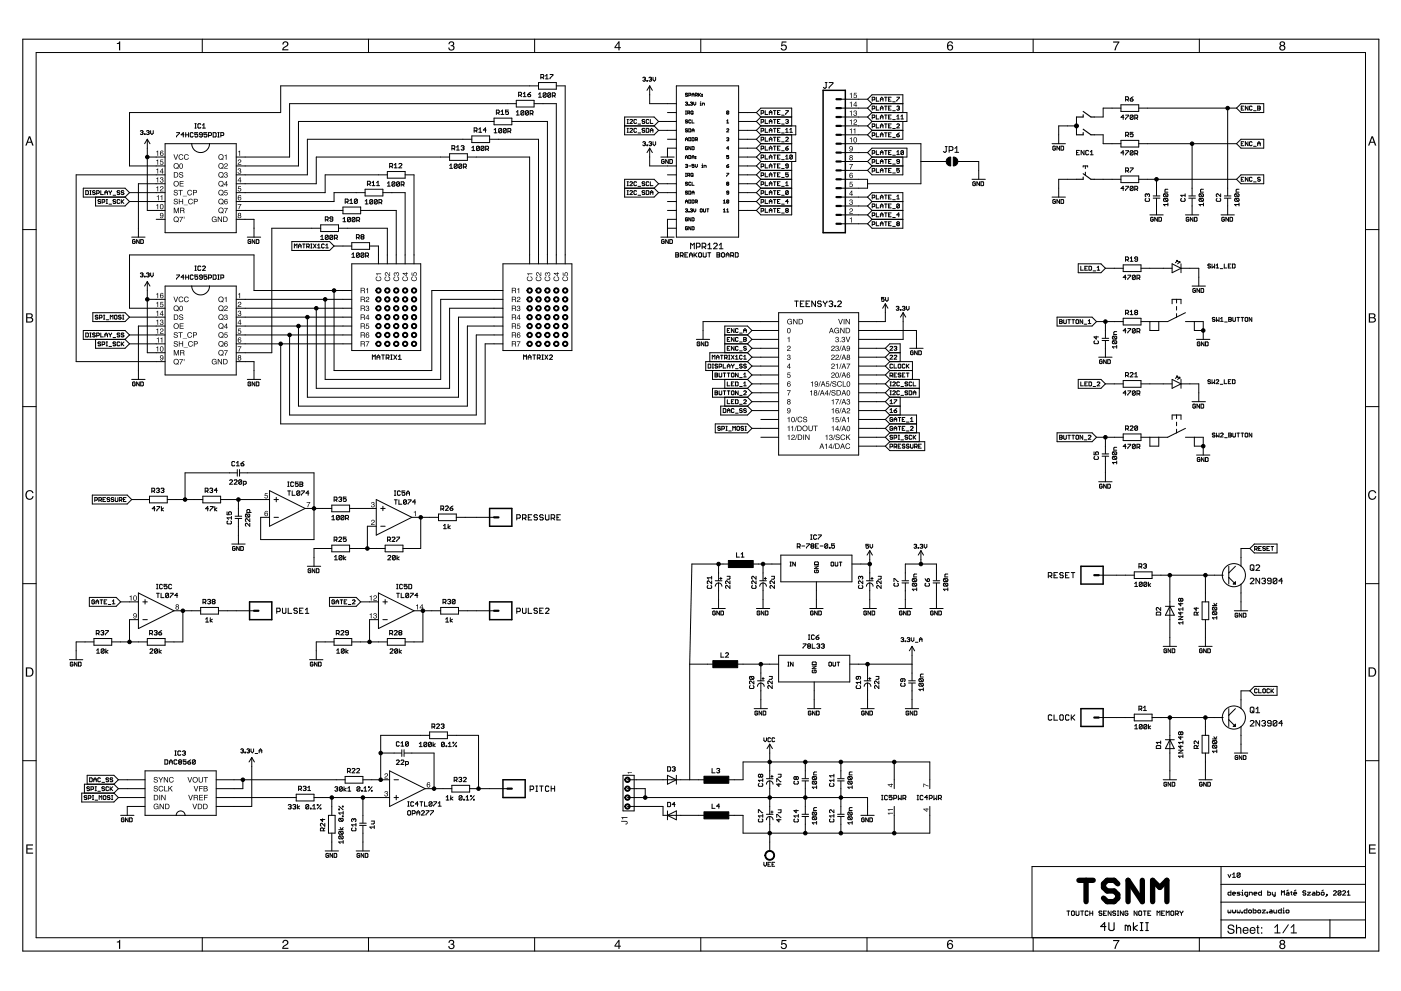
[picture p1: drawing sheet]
<svg xmlns="http://www.w3.org/2000/svg" width="420mm" height="297mm" viewBox="0 0 420 297" stroke-linecap="round" stroke-linejoin="round" font-family="sans-serif">
<g fill="none" stroke="#000" stroke-width=".3">
<path d="M10.8 15.7h398.7v265.4h-398.7zM60.7 11.7v4M110.5 11.7v4M160.3 11.7v4M210.2 11.7v4M260 11.7v4M309.8 11.7v4M359.7 11.7v4M42.1 39.3l.6-.1 .2 .1-.2 .4M42.5 39.7h.2M42.7 39.7l.2 .2-.2 .4-.6-.2M43.9 39.3l.6-.1 .2 .1-.2 .4"/>
<path d="M44.3 39.7h.2M44.5 39.7l.2 .2-.2 .4-.6-.2M45.2 39.2v.7l.4 .4 .4-.4v-.7M52.9 39.8h.9l-.9 1.3M55.7 39.8v1.3M56.6 39.8v1.3M57.9 40l-.2-.2-.6 .2v.8l.2 .3 .6-.3M58.4 38.4h.5M58.4 37.1h.5M58.7 37.1v1.3M59.3 39.8h-.9v.6l.5-.2 .4 .2-.2 .7-.7-.3M60.2 37.3l-.2-.2-.6 .2v.9l.2 .2 .6-.2"/>
<path d="M60.7 37.5l.5-.4v1.3M60.7 38.4h.9M62.1 39.8h-.9v.6l.4-.2 .5 .2-.3 .7-.6-.3M63.9 39.8h.7l.2 .2v.8l-.2 .3h-.7zM65.3 39.8h.4M65.5 39.8v1.3M142.2 39.2h.7l.2-.2-.2-.7h-.7v1.3M142.6 39.2l.5 .4M143.6 38.8l.4-.5v1.3M143.6 39.6h.8M145.8 39h-.9l.7-.7v1.3M148.2 35.4h5.3v2h-5.3z"/>
<path d="M148.2 36.4h-58.7v13.3h-18.7M148.2 38.9l.4-.4v1.3M148.2 39.8h.9M148.9 33.9h.6l.2-.2-.2-.7h-.6v1.3M149.3 33.9l.4 .4M150.2 33.4l.5-.4v1.3M150.2 34.3h.9M150.4 38.7v.9l-.2 .2-.6-.2M150.4 38.7l-.6-.2-.2 .2v.9M150.4 38.7l-.8 .9M151.8 38.7l-.6-.2-.3 .2v.9M151.8 38.7l-.9 .9"/>
<path d="M151.8 38.7v.9l-.2 .2-.7-.2M152.3 39.4h.7l.2-.7-.2-.2h-.7v1.3M152.5 33h-.9v.7l.5-.3 .4 .3-.2 .6-.7-.2M152.7 39.4l.5 .4M153.5 36.4h10.7v42.7M154.8 30.1h5.4v2h-5.4zM154.8 31.1h-68v16h-16M154.9 33.6l.4-.4v1.3M154.9 34.5h.8M155.5 28.5h.7l.2-.2-.2-.6h-.7v1.3M156 28.5l.4 .5M156.9 28.1l.5-.4v1.3"/>
<path d="M156.9 29h.9M157.1 33.4v.8l-.2 .3-.7-.3M157.1 33.4l-.7-.2-.2 .2v.8M157.1 33.4l-.9 .8M158.3 28.3h.6l.3 .5-.7 .2zM158.5 33.4l-.7-.2-.2 .2v.8M158.5 33.4v.8l-.2 .3-.7-.3M158.5 33.4l-.9 .8M159 34h.6l.3-.6-.3-.2h-.6v1.3M159.2 27.7l-.9 .6M159.4 34l.5 .5M160.2 31.1h6.6v48"/>
<path d="M161.5 25.7h-77.3v8h-45.4v16h10.7M161.5 24.7h5.3v2h-5.3zM161.5 28.3l.4-.5v1.3M161.5 29.1h.9M162.2 23.2h.7l.2-.2-.2-.7h-.7v1.3M162.6 23.2l.5 .4M163.6 22.8l.4-.5v1.3M163.6 23.6h.8M163.8 28v.9l-.2 .2-.7-.2M163.8 28l-.7-.2-.2 .2v.9M163.8 28l-.9 .9M165 22.3h.8l-.8 1.3"/>
<path d="M165.1 28v.9l-.2 .2-.6-.2M165.1 28l-.6-.2-.2 .2v.9M165.1 28l-.8 .9M165.7 28.7h.6l.2-.7-.2-.2h-.6v1.3M166.1 28.7l.4 .4M166.8 25.7h2.7v53.4M187.3 37.7h8.9M188.1 35.8h.4M188.1 39.7h.4M188.1 37h.4M188.1 38.5h.4M188.3 35.8v1.2"/>
<path d="M188.3 38.5v1.2M188.9 36l.2-.2 .6 .2-.8 1h.8M188.9 38.7l.2-.2 .6 .2-.8 1h.8M190.9 36l-.2-.2-.6 .2 .2 1 .6-.2M190.9 38.7l-.2-.2-.6 .2 .2 1 .6-.2M191.3 37.2h.8M191.3 39.9h.8M192.8 23.3l.6-.1 .1 .1-.1 .4M193.2 23.7h.2M193.4 38.7l-.2-.2-.6 .2 .2 .4 .6 .2-.2 .4-.6-.2M193.4 23.7l.1 .2-.1 .4-.6-.2M193.4 36l-.2-.2-.6 .2 .2 .4 .6 .2-.2 .4-.6-.2"/>
<path d="M193.8 38.5l.8 .2-.2 1h-.6zM194 24.1l.2 .2zM194.6 36l-.2-.2-.6 .2 .2 1 .6-.2M194.6 23.3l.6-.1 .2 .1-.2 .4M194.8 25.7v5.4h8M194.8 25.7l.8 1.4M194.8 25.7l-.8 1.4M195 23.7h.2M195 39.7v-.8l.4-.4 .4 .4v.8M195 39.1h.8M195 35.8v1.2h.8M195.2 23.7l.2 .2-.2 .4-.6-.2"/>
<path d="M195.8 23.2v.7l.4 .4 .4-.4v-.7M196.2 37.7l1.3 1.4M197.5 36.4l-1.3-1.3h-8.9v5.3h8.9l1.3-1.3M197.5 39.1h5.3M197.5 36.4h5.3M197.5 36.4l-1.3 1.3M200.2 33.7h2.6M202.8 25.7h18.7v45.4h-18.7zM205.6 30.8l.4-.2 .2 .2-.2 .3M205.6 34.2h.3M205.6 33.3h.3M205.7 33.3v.9"/>
<path d="M205.9 31.1h.1M206 31.1l.2 .1-.2 .3-.4-.1M206.2 28.1h-.6l.1 .3 .5 .2-.2 .3-.4-.2M206.2 38.8h-.6l.1 .3 .5 .1-.2 .3-.4-.1M206.2 36.1l-.5-.2-.1 .4 .4 .1 .2 .3h-.6M206.2 33.9h.5l.1-.5-.6-.1v.9M206.5 33.9l.3 .3M206.6 28.6h.4l.2-.5-.6-.2v1M206.6 31.4l.1 .1zM206.6 38.6l.6 .2-.2 .7h-.4zM207.1 30.8l.4-.2v.5M207.2 36.1h-.6v.6h.6"/>
<path d="M207.2 33.4h.6l-.1 .8-.5-.1zM207.3 31.1h.2M207.5 31.1v.4l-.4-.1M207.5 33.9l.3 .3M207.5 28.9v-.6l.4-.4 .3 .4v.6M207.5 39.5v-.6l.4-.3 .3 .3v.6M207.5 39.1h.7M207.5 28.4h.7M207.5 35.9v1h.7M208 30.6v.6l.3 .3 .4-.3v-.6M208.5 28.6h.5l.1-.5-.6-.2v1M208.8 28.6l.3 .3"/>
<path d="M209.5 27.9v1M209.7 28.4l.4 .5M210 31.5h.3M210 30.9l.1 .6M210.1 27.9l-.6 .7M210.1 30.5v.1M210.5 28.7l.2 .2zM210.5 28.3l.2 .1zM210.7 31.5v-.6h.4l.2 .6M217.9 38.8h.6l-.6 .7h.6M217.9 36.9h.6M217.9 36.3l.3-.4v1"/>
<path d="M218.5 33.4h-.6v.7M218.5 33.4v.7h-.6M218.5 33.4l-.6 .7M221.5 39.1h5.3M221.5 33.7h5.3M221.5 36.4h5.3M226.8 33.7l1.4-1.3h9.2v5.3M226.8 33.7l1.4 1.4M226.8 36.4l1.4 1.3M226.8 39.1l1.4 1.3M228.2 37.7h10.5v2.7h-10.5M228.2 37.7l-1.4 1.4"/>
<path d="M228.2 35.1h9.2M228.2 35.1l-1.4 1.3M228.3 33.9h.5l.2-.6-.7-.2v1.2M228.3 36.6h.5l.2-.6-.7-.2v1.2M228.3 39.3h.5l.2-.6-.7-.2v1.2M229.5 33.1v1.2h.8M229.5 35.8v1.2h.8M229.5 38.5v1.2h.8M230.7 34.3v-.8l.4-.4 .4 .4v.8M230.7 37v-.8l.4-.4 .4 .4v.8M230.7 39.7v-.8l.4-.4 .4 .4v.8M230.7 39.1h.8"/>
<path d="M230.7 33.7h.8M230.7 36.4h.8M231.9 33.1h.8M231.9 35.8h.8M231.9 38.5h.8M232.3 33.1v1.2M232.3 35.8v1.2M232.3 38.5v1.2M233.2 39.1h.4M233.2 33.7h.4M233.2 36.4h.4M234 33.1h-.8v1.2h.8"/>
<path d="M234 35.8h-.8v1.2h.8M234 38.5h-.8v1.2h.8M234.4 34.5h.8M234.4 37.2h.8M234.4 39.9h.8M235.6 33.1h.8l-.8 1.2M235.6 36l.6-.2 .2 .2-.2 .4M235.6 39.7h.8M235.6 38.9l.4-.4v1.2M236 36.4h.2M236.2 36.4l.2 .2-.2 .4-.6-.2M236.9 39.7h.7"/>
<path d="M236.9 38.9l.3-.4v1.2M247.5 24.7h.6M247.8 24.7v1.5l-.3 .3-.6-.3M248.6 24.7h1.2v.3l-1.2 1.2v.3M252.2 29.7h8M252.2 32.4h8M252.2 35.1h8M252.2 37.7h8M260.2 29.7l1.3-1.3h9.3v5.3M260.2 35.1l1.3 1.3M260.2 29.7l1.3 1.4M260.2 37.7l1.3 1.4"/>
<path d="M260.2 32.4l1.3 1.3M261.5 36.4l-1.3 1.3M261.5 39.1l-1.3 1.3M261.5 39.1h9.3M261.5 31.1h9.3M261.5 33.7h10.5v2.7h-10.5M261.5 31.1l-1.3 1.3M261.5 33.7l-1.3 1.4M261.6 29.9l.8-.2-.2-.6h-.6v1.2M261.6 35.3l.8-.2-.2-.6h-.6v1.2M261.6 32.6l.8-.2-.2-.6h-.6v1.2M261.6 37.9l.8-.2-.2-.6h-.6v1.2"/>
<path d="M262.8 31.8v1.2h.8M262.8 37.1v1.2h.8M262.8 39.8v1.2h.8M262.8 29.1v1.2h.8M262.8 34.5v1.2h.8M264 30.3v-.8l.4-.4 .4 .4v.8M264 33v-.8l.4-.4 .4 .4v.8M264 35.7v-.8l.4-.4 .4 .4v.8M264 38.3v-.8l.4-.4 .4 .4v.8M264 29.7h.8M264 32.4h.8M264 35.1h.8"/>
<path d="M264 37.7h.8M265.3 29.1h.7M265.3 34.5h.7M265.3 39.8h.7M265.3 37.1h.7M265.3 31.8h.7M265.7 29.1v1.2M265.7 31.8v1.2M265.7 34.5v1.2M265.7 37.1v1.2M265.7 39.8v1.2M266.5 29.7h.4"/>
<path d="M266.5 32.4h.4M266.5 35.1h.4M266.5 37.7h.4M267.3 29.1h-.8v1.2h.8M267.3 34.5h-.8v1.2h.8M267.3 39.8h-.8v1.2h.8M267.3 31.8h-.8v1.2h.8M267.3 37.1h-.8v1.2h.8M267.7 38.5h.8M267.7 35.9h.8M267.7 30.5h.8M267.7 33.2h.8"/>
<path d="M268.9 29.1h.8l-.8 1.2M268.9 32l.6-.2 .2 .2-.2 .4M268.9 37.3l.3-.2 .5 .2-.8 1h.8M268.9 34.9l.4-.4v1.2M268.9 35.7h.8M269.3 32.4h.2M269.5 32.4l.2 .2-.2 .4-.6-.2M269.7 39.8l-.8 .6M270.2 34.9l.4-.4v1.2M270.2 35.7h.8M270.8 36.4v5.3h-9.3l-1.3-1.3M322.8 35.1v5.3"/>
<path d="M322.8 37.7h-5.3v5.4M336.2 32.4h-5.4v2.7h-2.6M336.2 31.4h5.3v2h-5.3zM337.1 35.2h-.9l.6-.7v1.3M337.6 34.5h.8l-.8 1.3M337.6 29.9h.6l.2-.2-.2-.7h-.6v1.3M338 29.9l.4 .4M338.9 29.7h.7l.2 .4-.6 .2zM339.8 34.7l-.2-.2-.7 .2v.9M339.8 39.7h-.9v.6l.7-.2 .2 .7-.2 .2-.7-.2M339.8 34.7v.9l-.2 .2-.7-.2M339.8 34.7l-.9 .9"/>
<path d="M339.8 29l-.9 .7M340.3 35.4h.7l.2-.2-.2-.7h-.7v1.3M340.7 35.4l.5 .4M341.5 32.4h29.3M368.2 32.4v26.3M370.8 32.4l1.4-1.3h6.8v2.6h-6.8zM372.3 32.4h.3M373 31.8h-.7v1.2h.7M374.3 31.8v1.2l-.8-1.2v1.2M375.5 32l-.2-.2-.6 .2 .2 1 .6-.2M375.9 33.2h.8M377.2 31.8l.8 .2-.2 1h-.6z"/>
<path d="M377.2 32.4h.6M25.7 57.1l.8 .2v.8l-.2 .2h-.6zM26.9 57.1h.4M26.9 58.3h.4M27.1 57.1v1.2M28.6 57.3l-.3-.2-.5 .2 .2 .4 .6 .2-.3 .4-.5-.2M28.7 59.1v2.6h8.8l1.3-1.3M29 57.9h.6l.2-.6-.8-.2v1.2M30.2 57.1v1.2h.8M31.5 57.7h.7M31.5 58.3v-.8l.3-.4 .4 .4v.8M31.9 59.8h.3"/>
<path d="M32 59.8v1.2M32.7 57.1l.4 .6M33.1 57.7v.6M33.5 57.1l-.4 .6M33.9 58.5h.8M35.9 57.3l-.2-.2-.6 .2 .2 .4 .6 .2-.2 .4-.6-.2M36.4 59.8v1.2M37.1 57.3l-.2-.2-.5 .2 .2 .4 .5 .2-.2 .4-.5-.2M37.1 59.8l-.7 .8M37.5 59.1l1.3 1.3M38.8 57.7l-1.3-1.3h-12.5v2.7h12.5M38.8 57.7h10.7"/>
<path d="M38.8 57.7l-1.3 1.4M43.3 40.1l.2 .2zM44.2 41.7v21.4h5.3M44.2 47.1h5.3M44.2 41.7l.8 1.4M44.2 41.7l-.8 1.4M49.5 43.1h21.3v26.6h-21.3zM49.5 52.4h-26.7v56h26.7M49.5 55.1h-8v16M55.2 40.4h-.9l.7-.6v1.3M55.7 40.4h.9M57.5 43.1a2.67 2.67 0 0 0 2.7 2.6 2.67 2.67 0 0 0 2.6-2.6"/>
<path d="M60.7 40.4h-.7l-.2-.2 .2-.4 .7 .2v.8l-.2 .3-.7-.3M62.5 40.6h.7l.2-.6-.2-.2h-.7v1.3M65.3 41.1h.4M66.2 40.6h.7l.2-.6-.2-.2h-.7v1.3M107.2 59.9v.9l-.3 .2-.6-.2M107.2 59.9l-.3-.2-.6 .2v.9M107.2 59.9l-.9 .9M109.5 56.7h5.3v2h-5.3zM109.5 57.7h-9.3v2.7h-29.4M110.2 55.2h.6l.3-.7-.3-.2h-.6v1.3M110.6 55.2l.5 .4M111.6 55.6h.9"/>
<path d="M111.6 54.8l.4-.5v1.3M112.9 55.6h.9M112.9 54.8l.5-.5v1.3M114.8 57.7h6.7v21.4M116.2 52.4h-18.7v5.3h-26.7M116.2 51.4h5.3v2h-5.3zM116.2 54.9l.4-.4v1.3M116.2 55.8h.9M116.9 49.9h.6l.3-.7-.3-.2h-.6v1.3M117.3 49.9l.5 .4M118.2 49.4l.5-.4v1.3M118.2 50.3h.9"/>
<path d="M118.4 54.7v.9l-.2 .2-.6-.2M118.4 54.7l-.6-.2-.2 .2v.9M118.4 54.7l-.8 .9M119.6 49.2l.2-.2 .7 .2-.9 1.1h.9M119.8 54.7v.9l-.2 .2-.7-.2M119.8 54.7l-.2-.2-.7 .2v.9M119.8 54.7l-.9 .9M120.3 55.4h.7l.2-.2-.2-.7h-.7v1.3M120.7 55.4l.5 .4M121.5 52.4h2.7v26.7M134.8 46.1h5.4v2h-5.4zM134.8 47.1h-40v8h-24"/>
<path d="M134.9 49.6l.4-.4v1.3M134.9 50.5h.8M135.5 44.5h.7l.2-.2-.2-.6h-.7v1.3M136 44.5l.4 .5M136.9 45h.9M136.9 44.1l.5-.4v1.3M137.1 49.4v.8l-.2 .3-.7-.3M137.1 49.4l-.7-.2-.2 .2v.8M137.1 49.4l-.9 .8M138.3 43.9l.6-.2 .2 .2-.2 .4M138.5 49.4v.8l-.2 .3-.7-.3M138.5 49.4l-.7-.2-.2 .2v.8"/>
<path d="M138.5 49.4l-.9 .8M138.7 44.3h.2M138.9 44.3l.2 .2-.2 .5-.6-.2M139 50h.6l.2-.6-.2-.2h-.6v1.3M139.4 50l.4 .5M140.2 47.1h18.6v32M141.5 41.7h-49.3v10.7h-21.4M141.5 40.7h5.3v2h-5.3zM141.5 44.3l.4-.5v1.3M141.5 45.1h.9M143.8 44v.9l-.2 .2-.7-.2M143.8 44l-.7-.2-.2 .2v.9"/>
<path d="M143.8 44l-.9 .9M145.1 44l-.6-.2-.2 .2v.9M145.1 44l-.8 .9M145.1 44v.9l-.2 .2-.6-.2M145.6 44.7h.7l.2-.7-.2-.2h-.7v1.3M146.1 44.7l.4 .4M146.8 41.7h14.7v37.4M187.3 56.4h8.9M188.1 54.5h.4M188.1 57.1h.4M188.1 55.6h.4M188.1 58.3h.4"/>
<path d="M188.3 54.5v1.1M188.3 57.1v1.2M188.9 57.3l.2-.2 .6 .2-.8 1h.8M188.9 54.7l.2-.2 .6 .2-.8 .9h.8M190.9 54.7l-.2-.2-.6 .2v.8l.2 .1 .6-.1M190.9 57.3l-.2-.2-.6 .2v.8l.2 .2 .6-.2M191.3 55.9h.8M191.3 58.5h.8M192.8 42.7l.6-.2 .1 .2-.1 .4M193.2 43.1h.2M193.4 54.7l-.6-.2-.2 .4 .6 .2 .2 .4-.2 .1-.6-.1M193.4 43.1l.1 .2-.1 .4-.6-.2"/>
<path d="M193.4 57.3l-.2-.2-.6 .2 .2 .4 .6 .2-.2 .4-.6-.2M193.8 57.1l.8 .2v.8l-.2 .2h-.6zM194 43.5l.2 .2zM194.6 54.7l-.2-.2-.6 .2v.8l.2 .1 .6-.1M194.6 42.7l.6-.2 .2 .2-.2 .4M194.8 44.4v5.3h8M194.8 44.4l.8 1.3M194.8 44.4l-.8 1.3M195 43.1h.2M195 58.3v-.8l.4-.4 .4 .4v.8M195 54.5v1.1h.8M195 57.7h.8"/>
<path d="M195.2 43.1l.2 .2-.2 .4-.6-.2M195.8 42.5v.8l.4 .4 .4-.4v-.8M196.2 56.4l1.3 1.3M197.5 55.1l-1.3-1.4h-8.9v5.4h8.9l1.3-1.4M197.5 55.1h5.3M197.5 55.1l-1.3 1.3M197.5 57.7h5.3M198.2 47.1h4M199.2 48l-.2-.2-.6 .2v.8l.6 .2 .2-.6h-.4M200.2 41.7h2.6M200.2 52.4h2.6M200.4 47.8v1.2l-.8-1.2v1.2"/>
<path d="M200.9 47.8l.8 .2-.2 1h-.6zM202.8 44.4h-2.6v2.7M205.6 41.7h.6M205.6 47.1h.6M205.6 42.2v-.6l.3-.3 .3 .3v.6M205.6 47.5v-.6l.3-.3 .3 .3v.6M205.6 49.4l.4-.1 .2 .1-.2 .3M205.6 52.9h.3M205.6 51.9h.3M205.7 51.9v1M205.9 49.7h.1M206 49.7l.2 .2-.2 .3-.4-.2"/>
<path d="M206.2 57.4h-.6l.1 .3 .5 .2-.2 .3-.4-.2M206.2 44.1h-.6l.1 .8 .5-.2v-.3h-.3M206.2 54.8h-.6l.1 .3 .5 .1-.2 .3-.4-.1M206.2 52.6h.5l.1-.5-.6-.2v1M206.5 52.6l.3 .3M206.6 41.3l.6 .1-.2 .8h-.4zM206.6 49.7h.6M206.6 46.6l.6 .2-.2 .7h-.4zM206.6 57.3l.6 .1-.2 .8h-.4zM206.6 59.9l.6 .2-.2 .8h-.4zM207.2 43.9v1l-.6-1v1M207.2 54.8h-.6l.1 .7 .5-.1"/>
<path d="M207.2 52.1h.6l-.1 .8-.5-.2zM207.5 52.6l.3 .3M207.5 41.3l.7 .1-.2 .8h-.5zM207.5 43.9l.7 .2-.2 .8h-.5zM207.5 47.5v-.6l.4-.3 .3 .3v.6M207.5 58.2v-.6l.4-.3 .3 .3v.6M207.5 59.9l.7 .2-.2 .8h-.5zM207.5 57.7h.7M207.5 47.1h.7M207.5 54.6v.9h.7M208.2 49.3h-.7v.4l.4-.1 .3 .1-.2 .5-.5-.2M208.5 41.9h.5l.1-.5-.6-.1v.9"/>
<path d="M208.5 46.9l.2 .2zM208.5 49.3v.6l.3 .3 .3-.3v-.6M208.5 47.4l.2 .1zM208.8 41.9l.3 .3M210.5 49.6h.2v.6M210.5 50.2h.3M210.7 49.1v.2M211.1 50.2v-.6h.5l.2 .6M217.9 49.7h.5l.1 .3-.4 .2zM217.9 41.4l.5-.1v.4M217.9 51.9h.6l-.6 1M218.1 55.1h.3"/>
<path d="M218.1 55.1v.4l.4-.1-.1-.3M218.1 55.1v-.5l.4 .2-.1 .3M218.2 41.7h.2M218.4 41.7v.5l-.5-.1M218.5 44.4h-.6l.5-.5v1M218.5 46.6h-.6v.5l.5-.2 .1 .5h-.6M218.5 57.7h-.4v-.4l.4 .1v.6l-.1 .2-.5-.2M218.5 49.3l-.6 .4M221.5 44.4h5.3M221.5 55.1h5.3M221.5 41.7h5.3M221.5 57.7h5.3"/>
<path d="M221.5 47.1h5.3M221.5 49.7h5.3M221.5 52.4h5.3M226.8 44.4l1.4 1.3M226.8 57.7l1.4 1.4M226.8 55.1l1.4 1.3M226.8 41.7l1.4 1.4M226.8 49.7l1.4 1.4M226.8 47.1l1.4 1.3M226.8 52.4l1.4 1.3M228.2 56.4l-1.4 1.3M228.2 45.7h10.5v2.7h-10.5"/>
<path d="M228.2 43.1h9.2M228.2 59.1l-1.4 1.3M228.2 43.1l-1.4 1.3M228.2 56.4h9.2M228.2 59.1h9.2M228.2 53.7l-1.4 1.4M228.2 53.7h9.2M228.2 40.4l-1.4 1.3M228.2 48.4l-1.4 1.3M228.2 51.1h9.2M228.2 45.7l-1.4 1.4M228.2 51.1l-1.4 1.3"/>
<path d="M228.3 49.9h.5l.2-.6-.7-.2v1.2M228.3 55.3h.5l.2-.6-.7-.2v1.1M228.3 47.3h.5l.2-.6-.7-.2v1.2M228.3 57.9h.5l.2-.6-.7-.2v1.2M228.3 41.9h.5l.2-.6-.7-.2v1.2M228.3 44.6h.5l.2-.6-.7-.2v1.2M228.3 52.6h.5l.2-.6-.7-.2v1.2M229.5 41.1v1.2h.8M229.5 43.8v1.2h.8M229.5 46.5v1.2h.8M229.5 49.1v1.2h.8M229.5 51.8v1.2h.8"/>
<path d="M229.5 54.5v1.1h.8M229.5 57.1v1.2h.8M229.5 59.8v1.2h.8M230.7 55.6v-.7l.4-.4 .4 .4v.7M230.7 42.3v-.7l.4-.5 .4 .5v.7M230.7 45v-.8l.4-.4 .4 .4v.8M230.7 47.7v-.8l.4-.4 .4 .4v.8M230.7 50.3v-.7l.4-.5 .4 .5v.7M230.7 53v-.8l.4-.4 .4 .4v.8M230.7 58.3v-.8l.4-.4 .4 .4v.8M230.7 44.4h.8M230.7 55.1h.8"/>
<path d="M230.7 41.7h.8M230.7 57.7h.8M230.7 47.1h.8M230.7 49.7h.8M230.7 52.4h.8M231.9 49.1h.8M231.9 54.5h.8M231.9 59.8h.8M231.9 46.5h.8M231.9 57.1h.8M231.9 43.8h.8M231.9 41.1h.8"/>
<path d="M231.9 51.8h.8M232.3 41.1v1.2M232.3 43.8v1.2M232.3 46.5v1.2M232.3 49.1v1.2M232.3 51.8v1.2M232.3 54.5v1.1M232.3 57.1v1.2M232.3 59.8v1.2M233.2 44.4h.4M233.2 55.1h.4M233.2 41.7h.4"/>
<path d="M233.2 57.7h.4M233.2 47.1h.4M233.2 49.7h.4M233.2 52.4h.4M234 49.1h-.8v1.2h.8M234 54.5h-.8v1.1h.8M234 59.8h-.8v1.2h.8M234 46.5h-.8v1.2h.8M234 57.1h-.8v1.2h.8M234 43.8h-.8v1.2h.8M234 41.1h-.8v1.2h.8M234 51.8h-.8v1.2h.8"/>
<path d="M234.4 47.9h.8M234.4 42.5h.8M234.4 55.9h.8M234.4 58.5h.8M234.4 45.2h.8M234.4 50.5h.8M234.4 53.2h.8M235.6 44.4h.6l.2 .4-.6 .2zM235.6 55.6h.8M235.6 41.3l.2-.2 .6 .2-.8 1h.8M235.6 54.9l.4-.4v1.1M235.6 46.9l.4-.4v1.2"/>
<path d="M235.6 47.7h.8M236.4 49.7h-.6l-.2-.1 .2-.5 .6 .2v.8l-.2 .2-.6-.2M236.4 57.3l-.6-.2-.2 .2v.8M236.4 57.3v.8l-.2 .2-.6-.2M236.4 43.8l-.8 .6M236.4 51.8h-.8v.6l.4-.2 .4 .2-.2 .6-.6-.2M236.4 57.3l-.8 .8M237.4 40.4v5.3M237.4 48.4v16h-9.2l-1.4-1.3M237.6 46.7l-.6-.2-.1 .2v.8M237.6 46.7v.8l-.2 .2-.5-.2M237.6 46.7l-.7 .8"/>
<path d="M252.2 48.4h8M252.2 43.1h24v12h-16M252.2 40.4h8M252.2 45.7h8M252.2 53.7h8v2.7h-8M252.2 59.1h8M252.2 51.1h8M260.2 45.7l1.3-1.3h10.5v2.7h-10.5M260.2 59.1l1.3-1.4h9.3v10.7h-9.3l-1.3-1.3M260.2 59.1l1.3 1.3M260.2 48.4l1.3 1.3M260.2 45.7l1.3 1.4"/>
<path d="M261.5 47.1l-1.3 1.3M261.5 49.7h9.3M261.5 49.7l-1.3 1.4M261.6 48.6l.8-.2-.2-.6h-.6v1.2M261.6 40.6l.8-.2-.2-.6h-.6v1.2M261.6 45.9l.8-.2-.2-.6h-.6v1.2M261.6 51.3l.8-.2-.2-.6h-.6v1.2M261.6 59.3l.8-.2-.2-.6h-.6v1.1M262.8 47.8v1.2h.8M262.8 58.5v1.1h.8M262.8 45.1v1.2h.8M262.8 50.5v1.2h.8"/>
<path d="M264 48.4h.8M264 40.4h.8M264 59.6v-.7l.4-.4 .4 .4v.7M264 45.7h.8M264 41v-.8l.4-.4 .4 .4v.8M264 46.3v-.7l.4-.5 .4 .5v.7M264 49v-.8l.4-.4 .4 .4v.8M264 51.7v-.8l.4-.4 .4 .4v.8M264 59.1h.8M264 51.1h.8M265.3 47.8h.7M265.3 45.1h.7"/>
<path d="M265.3 50.5h.7M265.3 58.5h.7M265.7 45.1v1.2M265.7 47.8v1.2M265.7 50.5v1.2M265.7 58.5v1.1M266.5 48.4h.4M266.5 40.4h.4M266.5 45.7h.4M266.5 59.1h.4M266.5 51.1h.4M267.3 47.8h-.8v1.2h.8"/>
<path d="M267.3 45.1h-.8v1.2h.8M267.3 50.5h-.8v1.2h.8M267.3 58.5h-.8v1.1h.8M267.7 49.2h.8M267.7 59.9h.8M267.7 41.2h.8M267.7 46.5h.8M267.7 51.9h.8M268.9 40.4h.6l.2 .4-.5 .2zM268.9 59.6h.8M268.9 58.9l.4-.4v1.1M268.9 45.6l.4-.5v1.2"/>
<path d="M268.9 46.3h.8M269.7 48.4l-.8-.2 .3-.4 .5 .2v.8l-.2 .2-.6-.2M269.7 50.5h-.8v.6l.4-.2 .4 .2-.2 .6-.6-.2M270.8 47.1v5.3h-9.3l-1.3-1.3M271 45.3l-.2-.2-.6 .2v.8M271 45.3l-.2 1-.6-.2M271 45.3l-.8 .8M276.2 48.4h7.6M283.5 43.9h.6M283.8 43.9v1.5l-.3 .3-.6-.3M284.6 45.1h.9l.3-.3v-.6l-.3-.3h-.9v1.8M286.4 44.5l.5-.6v1.8"/>
<path d="M286.4 45.7h1.1M287.2 48.4h6.3v5.3M291.5 53.7h4M292.5 54.7l-.2-.2-.6 .2v.8l.3 .1 .5-.1v-.4h-.4M293.8 54.5v1.1l-.8-1.1v1.1M294.2 54.5l.8 .2v.8l-.2 .1h-.6zM315.5 43.1h4M315.5 59.1h4M316.5 44l-.2-.2-.6 .2 .2 1 .6-.2v-.4h-.4M317.8 43.8v1.2l-.8-1.2v1.2M317.8 59.8v1.2l-.8-1.2v1.2M318.2 59.8l.8 .2v.8l-.2 .2h-.6z"/>
<path d="M318.2 43.8l.8 .2-.2 1h-.6zM322.8 53.7h-5.3v5.4M322.9 45.7h.4M323.7 45.1h-.8v1.3h.8M324.8 50.1v-.4h1.4v.4M325.1 45.1v1.3l-.9-1.3v1.3M325.5 49.7v.8M325.5 51.6v.8M326.5 45.3l-.2-.2-.7 .2v.9l.2 .2 .7-.2M327 46.4h.9M327 45.5l.4-.4v1.3M328.2 40.4h2.6v2.7h5.4"/>
<path d="M328.2 53.7h8M336.2 42.1h5.3v2h-5.3zM336.2 52.7h5.3v2h-5.3zM337.1 45.8h-.9l.6-.6v1.3M337.1 56.5h-.9l.6-.7v1.3M337.6 45.2h.8l-.8 1.3M337.6 40.5h.6l.2-.6-.2-.2h-.6v1.3M337.6 51.2h.6l.2-.7-.2-.2h-.6v1.3M337.6 55.8h.8l-.8 1.3M338 40.5l.4 .5M338 51.2l.4 .4M338.9 50.3h.9l-.9 1.3"/>
<path d="M339.8 45.4l-.2-.2-.7 .2v.8M339.8 56l-.2-.2-.7 .2v.9M339.8 45.4v.8l-.2 .3-.7-.3M339.8 56v.9l-.2 .2-.7-.2M339.8 45.4l-.9 .8M339.8 56l-.9 .9M340.3 46h.7l.2-.2-.2-.6h-.7v1.3M340.3 56.7h.7l.2-.2-.2-.7h-.7v1.3M340.7 46l.5 .5M340.7 56.7l.5 .4M341.5 43.1h29.3M341.5 53.7h29.3"/>
<path d="M343.7 59.5l-.2 .2 .2 .6h.8l.2-.2-.2-.6M344.1 58.3l-.2-.2-.4 .2 .2 .7M344.1 58.3l.2-.2 .4 .2-.2 .7M344.1 58.3v.2M345.8 58.7h2.1M345.8 59.4h2.1M346.8 53.7v5M346.8 59.5v4.9M349.1 58.1h.9l.2 .2-.2 .7M349.1 59.5h.9l.2 .2-.2 .6M349.1 59.5l-.2 .2 .2 .6h.9M349.1 58.1l-.2 .2 .2 .7h.9"/>
<path d="M349.1 59.5l.9 .8M349.1 58.1l.9 .9M350.2 56.7h-.6l-.2 .2v.7h.8M354.3 59.5l-.2 .2 .2 .6h.9l.2-.2-.2-.6M355.4 58.1v.9M355.4 58.5h-1.3l.4 .5M356.5 58.7h2M356.5 59.4h2M357.5 43.1v15.6M357.5 59.5v4.9M359.8 59.5l-.2 .2 .2 .6h.9M359.8 59.5h.9l.2 .2-.2 .6"/>
<path d="M359.8 58.1l-.2 .2 .2 .7h.9M359.8 58.1h.9l.2 .2-.2 .7M359.8 59.5l.9 .8M359.8 58.1l.9 .9M360.9 56.7h-.6l-.3 .2v.7h.9M365 59.5l-.2 .2 .2 .6h.9l.2-.2-.2-.6M366.1 58.1v.9l-.9-.9-.4 .2 .2 .7M367.2 58.7h2M367.2 59.4h2M368.2 59.5v4.9M370.5 59.5l-.2 .6 .2 .2h.8M370.5 59.5h.8l.3 .2-.3 .6"/>
<path d="M370.5 58.1l-.2 .7 .2 .2h.8M370.5 58.1h.8l.3 .2-.3 .7M370.5 59.5l.8 .8M370.5 58.1l.8 .9M371.6 56.7h-.7l-.2 .2v.7h.9M372.2 41.7h6.8v2.7h-6.8l-1.4-1.3zM372.2 52.4h6.8v2.7h-6.8l-1.4-1.4zM372.3 43.1h.3M372.3 53.7h.3M373 42.5h-.7v1.2h.7M373 53.1h-.7v1.2h.7M374.3 42.5v1.2l-.8-1.2v1.2"/>
<path d="M374.3 53.1v1.2l-.8-1.2v1.2M375.5 42.7l-.2-.2-.6 .2 .2 1 .6-.2M375.5 53.3l-.2-.2-.6 .2v.8l.2 .2 .6-.2M375.9 43.9h.8M375.9 54.5h.8M377.2 43.1h.8M377.2 43.7v-.8l.3-.4 .5 .4v.8M378 53.3l-.6-.2-.2 .5 .6 .1 .2 .4-.2 .2-.6-.2M6.8 68.8h4M30.2 60l-.2-.2-.6 .2 .2 .4 .6 .2-.2 .4-.6-.2M30.6 60.6h.6l.2-.6-.8-.2v1.2M31.9 61h.3"/>
<path d="M32.7 61.2h.8M34.7 60l-.6-.2-.2 .4 .6 .2 .2 .4-.2 .2-.6-.2M35.9 60l-.2-.2-.6 .2v.8l.2 .2 .6-.2M36.6 60.4l.5 .6M38.8 60.4h10.7M39.5 71.1h4M40.5 72l-.2-.2-.5 .2v.8l.1 .2 .6-.2v-.4h-.4M41.8 71.8v1.2l-.8-1.2v1.2M42.2 71.8l.8 .2v.8l-.2 .2h-.6zM46.8 65.7h2.7M58.4 79.8h.5M58.7 79.8v1.2"/>
<path d="M60.2 80l-.2-.2-.6 .2v.8l.2 .2 .6-.2M60.7 80l.2-.2 .7 .2-.9 1h.9M70.8 65.7h5.4v5.4M70.8 63.1h32M74.2 71.1h4M75.2 72l-.2-.2-.6 .2v.8l.6 .2 .2-.6h-.4M76.4 71.8v1.2l-.8-1.2v1.2M76.9 71.8l.7 .2v.8l-.2 .2h-.5zM87.5 72.4h11.3l1.4 1.3-1.4 1.4h-11.3zM88.3 74.3v-1.1l.4 .3 .4-.3v1.1M89.5 74.3v-.8l.4-.3 .4 .3v.8M89.5 73.7h.8"/>
<path d="M90.7 73.2h.8M91.1 73.2v1.1M92 73.9h.5l.3-.6-.8-.1v1.1M92.4 73.9l.4 .4M93.2 73.2h.4M93.2 74.3h.4M93.4 73.2v1.1M94 73.2l.8 1.1M94.8 73.2l-.8 1.1M95.2 73.5l.4-.3v1.1M95.2 74.3h.8M96.2 71.8h.8"/>
<path d="M96.2 70.9l.4-.4v1.3M96.2 68.4h-14.7v37.3h-10.7M96.2 67.4h5.3v2h-5.3zM97.2 73.3l-.2-.1-.5 .1v.8l.2 .2 .5-.2M97.6 65.9h.6l.2-.7-.2-.2h-.6v1.3M97.7 74.3h.8M97.7 73.5l.4-.3v1.1M98 65.9l.4 .4M98.4 70.7v.9l-.2 .2-.6-.2M98.4 70.7l-.6-.2-.2 .2v.9M98.4 70.7l-.8 .9M99.8 70.7v.9l-.2 .2-.7-.2"/>
<path d="M99.8 70.7l-.7-.2-.2 .2v.9M99.8 70.7l-.9 .9M99.8 65.7h-.7l-.2-.3 .2-.4 .7 .2v.9l-.2 .2-.7-.2M100.2 73.7h5.3M100.3 71.4h.7l.2-.3-.2-.6h-.7v1.3M100.7 71.4l.5 .4M101.5 68.4h14.7v10.7M102.8 65.6l.5-.4v1.3M102.8 66.5h.9M102.8 62.1h5.4v2h-5.4zM103.5 60.5h.7l.2-.6-.2-.2h-.7v1.3M104 60.5l.4 .5"/>
<path d="M104.9 61h.9M104.9 60.1l.4-.4v1.3M105.1 65.4v.9l-.2 .2-.7-.2M105.1 65.4l-.7-.2-.2 .2v.9M105.1 65.4l-.9 .9M105.5 79.1h20.7v26h-20.7zM105.5 72.7h5.3v2h-5.3zM105.5 76.3l.5-.5v1.3M105.5 77.1h.9M106.5 65.4v.9l-.2 .2-.7-.2M106.5 65.4l-.7-.2-.2 .2v.9M106.5 65.4l-.9 .9"/>
<path d="M106.9 71.2h.6l.3-.2-.3-.7h-.6v1.3M107 66h.6l.2-.2-.2-.6h-.6v1.3M107.3 71.2l.5 .4M107.4 66l.4 .5M107.8 76.1v.8l-.3 .2-.6-.2M107.8 76.1l-.7-.3-.2 .3v.8M107.8 76.1l-.9 .8M108.2 63.1h10.6v16M108.5 71l-.2-.2 .2-.5 .6 .2-.2 .5M108.5 71l-.2 .2 .2 .4 .6-.2-.2-.4M108.5 71h.4M109.1 76.1v.8l-.2 .2-.6-.2"/>
<path d="M109.1 76.1l-.6-.3-.2 .3v.8M109.1 76.1l-.8 .8M109.5 60.3l.5-.5v1.3M109.5 61.1h.9M109.6 76.7h.7l.2-.2-.2-.7h-.7v1.3M110.1 76.7l.4 .4M110.8 73.7h2.7v5.4M111.8 60v.9l-.3 .2-.6-.2M111.8 60l-.7-.2-.2 .2v.9M111.8 60l-.9 .9M113.1 60l-.6-.2-.2 .2v.9M113.1 60l-.8 .9"/>
<path d="M113.1 60v.9l-.2 .2-.6-.2M113.6 60.7h.7l.2-.2-.2-.7h-.7v1.3M114.1 60.7l.4 .4M150.8 79.1h20.7v26h-20.7zM198.2 71.1h4M199.2 72l-.2-.2-.6 .2v.8l.6 .2 .2-.6h-.4M200.2 60.4h2.6M200.2 63.1h2.6M200.2 68.4h2.6M200.4 71.8v1.2l-.8-1.2v1.2M200.9 71.8l.8 .2v.8l-.2 .2h-.6zM202.6 75.8h.7l.2 .2-.2 .4 .2 .4-.2 .2h-.7z"/>
<path d="M202.6 76.4h.7M202.8 65.7h-2.6v5.4M204 76.6h.7l.2-.6-.2-.2h-.7v1.2M204.4 76.6l.5 .4M205.4 76.4h.4M205.6 60.4h.6M205.6 60.9v-.7l.3-.3 .3 .3v.7M205.6 62.8l.4-.2 .2 .2-.2 .3M205.9 63.1h.1M206 63.1l.2 .1-.2 .3-.4-.1M206.2 65.4h-.6l.1 .8 .5-.2v-.3h-.3M206.2 68.1h-.6l.1 .8 .5-.2v-.3h-.3"/>
<path d="M206.3 75.8h-.9v1.2h.9M206.6 63.4l.1 .1zM206.8 76.4h.8M206.8 77v-.8l.4-.4 .4 .4v.8M207.1 62.8l.4-.2v.5M207.1 74.6v-1.7l.6 .6 .5-.6v1.7M207.2 65.3v.9l-.6-.9v.9M207.2 67.9v1l-.6-1v1M207.3 63.1h.2M207.5 63.1v.4l-.4-.1M207.5 65.3l.7 .1-.2 .8h-.5zM207.5 67.9l.7 .2-.2 .8h-.5z"/>
<path d="M208 62.6v.6l.3 .3 .4-.3v-.6M208.1 75.8v1.2M208.4 76.4l.6 .6M208.5 60.6h.5l.1-.5-.6-.2v1M208.8 60.6l.3 .3M208.9 74h.8l.3-.3v-.5l-.3-.3h-.8v1.7M209 75.8l-.9 .8M209.5 76l.2-.2 .7 .2v.8l-.2 .2-.7-.2zM210 62.8h.6l-.1 .7-.5-.1zM210.6 74h.8l.3-.3v-.5l-.3-.3h-.8v1.7M210.9 75.8v1l.2 .2 .7-.2v-1M211 62.6l.1 .9 .5-.1v-.8"/>
<path d="M211.1 74l.6 .6M212 62.6h.6M212.3 75.8h.8M212.3 62.6v.9M212.3 73.5l.5-.6v1.7M212.3 74.6h1.1M212.7 75.8v1.2M214 73.2l.3-.3h.5l.3 .3v.3l-1.1 1.1h1.1M215 75.8h.7l.2 .2-.2 .4 .2 .4-.2 .2h-.7zM215 76.4h.7M215.7 73.5l.6-.6v1.7M215.7 74.6h1.1"/>
<path d="M216.4 76l.2-.2 .7 .2v.8l-.3 .2-.6-.2zM216.9 60.2l.4-.3v1M216.9 62.9l.4-.3v.9M216.9 60.9h.7M216.9 63.5h.7M217.8 76.4h.8M217.8 77v-.8l.4-.4 .4 .4v.8M217.9 63.5h.6M217.9 62.9l.3-.3v.9M218.5 60.1l-.4-.2-.2 .8M218.5 60.1l-.1 .8-.5-.2M218.5 60.1l-.6 .6"/>
<path d="M219.1 76.6h.7l.2-.6-.2-.2h-.7v1.2M219.6 76.6l.4 .4M220.5 75.8h.7l.2 .2v.8l-.2 .2h-.7zM221.5 60.4h5.3M221.5 63.1h5.3M226.8 60.4l1.4 1.3M228.2 61.7h9.2M228.2 61.7l-1.4 1.4M228.3 60.6h.5l.2-.6-.7-.2v1.2M228.3 63.3h.5l.2-.6-.7-.2v1.1M229.5 62.5v1.1h.8M230.7 61v-.8l.4-.4 .4 .4v.8"/>
<path d="M230.7 63.6v-.7l.4-.4 .4 .4v.7M230.7 60.4h.8M230.7 63.1h.8M231.9 62.5h.8M232.3 62.5v1.1M233.2 60.4h.4M233.2 63.1h.4M234 62.5h-.8v1.1h.8M234.4 61.2h.8M234.4 63.9h.8M235.8 63.1l-.2 .2 .2 .3 .6-.1-.2-.4M235.8 63.1l-.2-.2 .2-.4 .6 .2-.2 .4"/>
<path d="M235.8 63.1h.4M236.4 60.4h-.8l.6-.6v1.2M252.2 61.7h8M252.2 67.1h8M252.2 64.4h8M260.2 61.7l1.3 1.4M260.2 64.4l1.3 1.3M261.5 65.7h9.3M261.5 60.4h9.3M261.5 60.4l-1.3 1.3M261.5 63.1h9.3M261.5 65.7l-1.3 1.4"/>
<path d="M261.5 63.1l-1.3 1.3M261.6 61.9l.8-.2-.2-.5h-.6v1.1M261.6 64.6l.8-.2-.2-.6h-.6v1.2M261.6 67.3l.8-.2-.2-.6h-.6v1.1M262.8 63.8v1.2h.8M262.8 61.2v1.1h.8M262.8 66.5v1.1h.8M264 62.3v-.8l.4-.3 .4 .3v.8M264 65v-.8l.4-.4 .4 .4v.8M264 67.6v-.7l.4-.4 .4 .4v.7M264 61.7h.8M264 67.1h.8"/>
<path d="M264 64.4h.8M265.3 61.2h.7M265.3 66.5h.7M265.3 63.8h.7M265.7 61.2v1.1M265.7 63.8v1.2M265.7 66.5v1.1M266.5 61.7h.4M266.5 67.1h.4M266.5 64.4h.4M267.3 63.8h-.8v1.2h.8M267.3 61.2h-.8v1.1h.8"/>
<path d="M267.3 66.5h-.8v1.1h.8M267.7 62.5h.8M267.7 67.9h.8M267.7 65.2h.8M269.2 67.1l-.3-.2 .3-.4 .5 .2-.2 .4M269.2 67.1l-.3 .2 .3 .3 .5-.1-.2-.4M269.2 67.1h.3M269.7 64.4h-.8l.6-.6v1.2M269.7 61.3v.8l-.2 .2-.6-.2M269.7 61.3l-.2-.1-.6 .1v.8M269.7 61.3l-.8 .8M316.5 60l-.2-.2-.6 .2v.8l.2 .2 .6-.2v-.4h-.4"/>
<path d="M323.4 79.1h6.8l1.3 1.3-1.3 1.3h-6.8zM324.1 79.8v1.2h.8M326.1 79.8h-.7v1.2h.7M326.6 79.8l.8 .2v.8l-.2 .2h-.6zM336.8 79.4h5.4v2h-5.4zM337.5 77.9h.7l.2-.7-.2-.2h-.7v1.3M338 77.9l.4 .4M338.9 77.4l.4-.4v1.3M338.9 78.3h.9M341.2 77.7h-.7l-.2-.3 .2-.4 .7 .2v.9l-.2 .2-.7-.2M344.8 64.4h4M345.9 65.3l-.2-.1-.6 .1v.8l.2 .2 .6-.2v-.4h-.4"/>
<path d="M347.1 65.2v1.1l-.8-1.1v1.1M347.5 65.2l.8 .1v.8l-.2 .2h-.6zM350.2 61.3h-1.3l.5 .4M350.2 60.9v.8M351.5 79.1l2.7 1.3-2.7 1.3zM352.8 78.1h.4v.3zM353 78.3l-.5 .5M353.5 78.4h.3v.3zM353.7 78.6l-.5 .5M354.2 79.1v2.6M355.5 64.4h4M356.5 65.3l-.2-.1-.6 .1v.8l.6 .2 .2-.6h-.4"/>
<path d="M357.8 65.2v1.1l-.8-1.1v1.1M358.2 65.2l.8 .1v.8l-.2 .2h-.6zM360.9 61.3h-1.3l.4 .4M360.9 60.9v.8M363 79.4l-.2-.3-.6 .3 .3 .3 .5 .2-.2 .4-.6-.2M363.5 79.1v1.2l.4-.4 .4 .4v-1.2M364.7 79.5l.4-.4v1.2M366.2 64.4h4M367.2 79.1v1.2h.7M367.2 65.3l-.2-.1-.6 .1v.8l.6 .2 .2-.6h-.4M368.4 79.7h.4M368.4 65.2v1.1l-.8-1.1v1.1"/>
<path d="M368.9 65.2l.8 .1v.8l-.2 .2h-.6zM369.2 79.1h-.8v1.2h.8M369.6 79.1h.6l.2 .3v.7l-.2 .2h-.6zM371.6 61.3h-1.3l.4 .4M371.6 60.9v.8M409.5 68.8h4M25.7 99.8l.8 .2v.8l-.2 .2h-.6zM26.9 99.8h.4M27.1 99.8v1.2M27.8 93.7h9.7l1.3 1.4-1.3 1.3h-9.7zM29.4 94.7l-.2-.2-.6 .2 .2 .4 .6 .2-.2 .4-.6-.2M29.8 95.3h.6l.2-.2-.2-.6h-.6v1.2"/>
<path d="M30.2 99.8v1.2h.8M31 94.5h.4M31 95.7h.4M31.2 94.5v1.2M31.9 95.8h.7M32.7 99.8l.4 .6M33.1 95.7v-1.2l.4 .4 .4-.4v1.2M33.5 99.8l-.4 .6M34.5 94.5l.6 .2v.8l-.2 .2-.6-.2v-.8zM36.3 94.7l-.6-.2-.2 .4 .6 .2 .2 .4-.2 .2-.6-.2M36.8 94.5h.3M36.8 95.7h.3"/>
<path d="M37 94.5v1.2M38.8 95.1h10.7M42.1 82l.6-.2 .2 .2-.2 .4M42.5 82.4h.2M42.7 82.4l.2 .2-.2 .4-.6-.2M43.3 82.8l.2 .2zM43.9 82l.6-.2 .2 .2-.2 .4M44.2 84.4v21.3h5.3M44.2 89.7h5.3M44.2 84.4l.8 1.3M44.2 84.4l-.8 1.3M44.3 82.4h.2"/>
<path d="M44.5 82.4l.2 .2-.2 .4-.6-.2M45.2 81.8v.8l.4 .4 .4-.4v-.8M49.5 97.7h-8v16M49.5 85.7h21.3v26.7h-21.3zM52.9 82.4h.9l-.9 1.3M55.2 83.1h-.9l.7-.7v1.3M55.7 82.4v1.3M55.7 83.1h.9M56.6 82.4v1.3M57.5 85.7a2.67 2.67 0 0 0 2.7 2.7 2.67 2.67 0 0 0 2.6-2.7M57.9 82.6l-.2-.2-.6 .2v.9l.2 .2 .6-.2M58.4 81h.5"/>
<path d="M59.3 82.4h-.9v.7l.5-.3 .4 .3-.2 .6-.7-.2M60.7 83.1h-.7l-.2-.3 .2-.4 .7 .2v.9l-.2 .2-.7-.2M62.1 82.4h-.9v.7l.4-.3 .5 .3-.3 .6-.6-.2M62.5 83.3h.7l.2-.7-.2-.2h-.7v1.3M63.9 82.4h.7l.2 .2v.9l-.2 .2h-.7zM65.3 82.4h.4M65.3 83.7h.4M65.5 82.4v1.3M66.2 83.3h.7l.2-.7-.2-.2h-.7v1.3M70.8 92.4h34.7M70.8 95.1h34.7M70.8 97.7h34.7"/>
<path d="M70.8 89.7h34.7M89.5 97.7v24h50.7v-24h10.6M92.2 95.1v24h45.3v-24h13.3M94.8 92.4v24h40v-24h16M97.5 89.7v24h34.7v-24h18.6M100.2 87.1v24h29.3v-24h21.3M105.5 87.1h-29.3v-10.7h-37.4v16h10.7M218.1 99.1h.4M218.9 98.5h-.8v1.2h.8M220.1 98.5v1.2l-.7-1.2v1.2M221.4 98.7l-.3-.2-.5 .2v.8l.2 .2 .6-.2M221.8 99.8h.8"/>
<path d="M223 99.7v-.8l.4-.4 .4 .4v.8M223 99.1h.8M225.5 99.1l-1.3-1.4h-6.8v8M225.5 99.1l-1.3 1.3M225.5 99.1h8M233.5 96.4h-22.7v5.3M233.5 93.7h24v42.7h-24zM238.3 90.2h1.1M238.9 90.2v1.7M240 91.1h.6M241.1 90.2h-1.1v1.7h1.1M241.7 91.1h.6"/>
<path d="M242.8 90.2h-1.1v1.7h1.1M244.6 90.2v1.7l-1.1-1.7v1.7M246.3 90.5l-.3-.3h-.5l-.3 .3 .3 .6h.5l.3 .2v.3l-.3 .3h-.5l-.3-.3M246.9 90.2v.3l.6 .6M247.5 91.1v.8M248 90.2v.3l-.5 .6M248.6 90.5l.3-.3h.5l.3 .3-.3 .6M249.2 91.1h.2M249.4 91.1l.3 .2-.3 .6h-.5l-.3-.3M250.3 91.6h.3v.3h-.3zM251.2 90.5l.3-.3h.5l.3 .3v.3l-1.1 1.1h1.1M257.5 99.1h17.3v5.3"/>
<path d="M265.1 89.2h-.7v.5l.4-.2 .3 .2-.2 .6-.5-.2M265.5 91.1v5.3h-8M265.5 91.1l.8 1.3M265.5 91.1l-.8 1.3M265.6 89.2v.7l.4 .4 .4-.4v-.7M268.8 92l.6-.2 .2 .2-.2 .4M269.2 92.4h.2M269.4 92.4l.2 .2-.2 .4-.6-.2M270 92.8l.2 .2zM270.6 92l.6-.2 .2 .2-.2 .4M270.8 93.7v8h-13.3M270.8 93.7l.8 1.4"/>
<path d="M270.8 93.7l-.8 1.4M271 92.4h.2M271.2 92.4l.2 .2-.2 .4-.6-.2M271.8 91.8v.8l.4 .4 .4-.4v-.8M317 95.1h10.5l1.3 1.3-1.3 1.3h-10.5zM317.8 95.8l.8 .2-.3 .4 .3 .4-.3 .2h-.5zM317.8 96.4h.5M319 95.8v1l.2 .2 .6-.2v-1M320.2 95.8h.8M320.6 95.8v1.2M321.5 95.8h.7M321.8 95.8v1.2"/>
<path d="M322.7 96l.2-.2 .6 .2v.8l-.2 .2-.6-.2zM324.7 95.8v1.2l-.8-1.2v1.2M325.1 97.2h.8M325.4 80.4h.3M326.4 97h.8M326.4 96.2l.3-.4v1.2M327.8 81.2h.8M328.8 96.4h8M329 80.2l.4-.4v1.2M329 81h.8M331.5 80.4h5.3M331.5 96.4v4.9"/>
<path d="M334.9 99.4h-.6l-.3 .2v.7h.9M336.8 95.4h5.4v2h-5.4zM337.5 93.9h.7l.2-.7-.2-.2h-.7v1.3M337.7 83.1h-.9l.7-.6v1.3M337.7 99.1h-.9l.7-.6v1.3M338 93.9l.4 .4M338.2 82.5h.9l-.9 1.3M338.2 98.5h.9l-.9 1.3M338.9 93.4l.4-.4v1.3M338.9 94.3h.9M340.5 98.7l-.9 .9M340.5 82.7l-.2-.2-.7 .2v.9"/>
<path d="M340.5 98.7l-.2-.2-.7 .2v.9M340.5 82.7v.9l-.2 .2-.7-.2M340.5 98.7v.9l-.2 .2-.7-.2M340.5 82.7l-.9 .9M340.5 93.7l-.2-.3 .2-.4 .7 .2-.2 .5M340.5 93.7l-.2 .2 .2 .4 .7-.2-.2-.4M340.5 93.7h.5M341 83.4h.6l.2-.3-.2-.6h-.6v1.3M341 99.4h.6l.2-.3-.2-.6h-.6v1.3M341.4 83.4l.4 .4M341.4 99.4l.4 .4M342.2 80.4h9.3"/>
<path d="M344.8 96.4v2.7h2.7v-2.7M351.5 91.1v-1.4h2.7v1.4M352.8 89.7v1.1M352.8 91.9v1M352.8 94v1.1M354.2 80.4h5.3v5.3M355.5 93.7l-5.3 2.7h-8M355.5 96.4h5.3v5.3M357.5 85.7h4M358.2 96.4v2.7h2.6M358.5 86.7l-.2-.2-.6 .2v.8l.2 .2 .6-.2v-.4h-.4M359.7 86.5v1.2l-.7-1.2v1.2"/>
<path d="M360.2 86.5l.8 .2v.8l-.2 .2h-.6zM364.4 95.3l-.2-.2-.6 .2 .2 .4 .6 .2-.2 .4-.6-.2M364.7 80.3h.8M364.8 95.1v1.2l.4-.4 .4 .4v-1.2M365.9 80.5h.8M366 95.5l.4-.4v1.2M366 96.3h.8M367.3 96.5h.7M368.5 95.1l.8 .2-.2 1h-.6zM368.5 95.7h.6M369.7 95.1v1l.2 .2 .6-.2v-1M370.9 95.1h.8"/>
<path d="M371.3 95.1v1.2M372.2 95.1h.8M372.6 95.1v1.2M373.4 95.3l.2-.2 .6 .2-.2 1-.6-.2zM375.4 95.1v1.2l-.8-1.2v1.2M26.9 101h.4M28.6 100l-.6-.2-.2 .4 .5 .2 .3 .4-.3 .2-.5-.2M28.7 101.7v2.7h8.8l1.3-1.3M29 100.6h.6l.2-.6-.8-.2v1.2M30.2 102.7l-.2-.2-.6 .2 .2 .4 .6 .2-.2 .4-.6-.2M30.6 103.3h.6l.2-.6-.8-.2v1.2M31.5 100.4h.7"/>
<path d="M31.5 101v-.8l.3-.4 .4 .4v.8M31.9 102.5h.3M31.9 103.7h.3M32 102.5v1.2M32.7 103.8h.8M33.1 100.4v.6M33.9 101.2h.8M34.7 102.7l-.2-.2-.6 .2 .2 .4 .6 .2-.2 .4-.6-.2M35.9 100l-.6-.2-.2 .4 .6 .2 .2 .4-.2 .2-.6-.2M35.9 102.7l-.2-.2-.6 .2v.8l.2 .2 .6-.2M36.4 102.5v1.2M36.6 103.1l.5 .6"/>
<path d="M37.1 100l-.5-.2-.2 .4 .5 .2 .2 .4-.2 .2-.5-.2M37.1 102.5l-.7 .8M37.5 101.7l1.3 1.4M38.8 103.1h10.7M38.8 100.4l-1.3-1.3h-12.5v2.6h12.5M38.8 100.4h10.7M38.8 100.4l-1.3 1.3M39.5 113.7h4M40.5 114.7l-.2-.2-.5 .2v.8l.1 .2 .6-.2v-.4h-.4M41.8 114.5v1.2l-.8-1.2v1.2M42.2 114.5l.8 .2v.8l-.2 .2h-.6zM70.8 103.1h34.7"/>
<path d="M70.8 108.4h5.4v5.3M70.8 100.4h34.7M74.2 113.7h4M75.2 114.7l-.2-.2-.6 .2v.8l.6 .2 .2-.6h-.4M76.4 114.5v1.2l-.8-1.2v1.2M76.9 114.5l.7 .2v.8l-.2 .2h-.5zM84.2 103.1v24h61.3v-24h5.3M86.8 100.4v24h56v-24h8M111.7 107.7v-1.3l.4 .4 .4-.4v1.3M113.1 107.7v-.9l.4-.4 .4 .4v.9M113.1 107.1h.8M114.4 106.4h.9"/>
<path d="M114.9 106.4v1.3M115.8 107.3h.7l.2-.2-.2-.7h-.7v1.3M116.2 107.3l.5 .4M117.2 106.4h.4M117.2 107.7h.4M117.4 106.4v1.3M118.1 106.4l.9 1.3M119 106.4l-.9 1.3M119.5 107.7h.9M119.5 106.8l.4-.4v1.3M157 107.7v-1.3l.5 .4 .4-.4v1.3M158.4 107.1h.9"/>
<path d="M158.4 107.7v-.9l.4-.4 .5 .4v.9M159.8 106.4h.8M160.2 106.4v1.3M161.1 107.3h.7l.2-.2-.2-.7h-.7v1.3M161.6 107.3l.4 .4M162.5 106.4h.5M162.5 107.7h.5M162.7 106.4v1.3M163.4 106.4l.9 1.3M164.3 106.4l-.9 1.3M164.8 106.6l.2-.2 .7 .2-.9 1.1h.9M208.8 101.7h4"/>
<path d="M209.9 102.7l-.2-.2-.6 .2v.8l.2 .2 .6-.2v-.4h-.4M211.1 102.5v1.2l-.8-1.2v1.2M211.5 102.5l.8 .2v.8l-.2 .2h-.6zM212.4 109.2l.8 .1v.8l-.2 .2h-.6zM213.6 107.7v-1.2l.4 .4 .4-.4v1.2M213.6 110.3h.4M213.6 109.2h.4M213.7 111.1v2.6h10.5M213.8 109.2v1.1M214.4 117.2l.8 .1-.2 .4 .2 .4-.2 .2h-.6zM214.4 111.8l.8 .2-.2 .4 .2 .4-.2 .2h-.6zM214.4 117.7h.6"/>
<path d="M214.4 112.4h.6M214.8 107.1h.8M214.8 107.7v-.8l.4-.4 .4 .4v.8M215.2 109.3l-.2-.1-.6 .1 .2 .4 .6 .2-.2 .4-.6-.2M215.7 111.8v1l.2 .2 .6-.2v-1M215.7 117.2v.9l.2 .2 .6-.2v-.9M215.7 109.9h.5l.3-.6-.8-.1v1.1M216.1 106.5h.8M216.5 106.5v1.2M216.9 117.2h.8M216.9 109.2v1.1h.8M216.9 111.8h.8"/>
<path d="M217.3 111.8v1.2M217.3 117.2v1.1M217.3 107.3h.6l.2-.2-.2-.6h-.6v1.2M217.4 103.1h6.8M217.4 100.4h6.8M217.4 113.7v2.7M217.4 119.1v2.6M217.7 107.3l.4 .4M218.1 110.3v-.8l.4-.3 .4 .3v.8M218.1 117.2h.8M218.1 114.5v1.2h.8M218.1 104.4h.4"/>
<path d="M218.1 101.7h.4M218.1 119.8v1.2h.8M218.1 111.8h.8M218.1 109.7h.8M218.5 111.8v1.2M218.5 117.2v1.1M218.5 106.5h.4M218.5 107.7h.4M218.7 106.5v1.2M218.9 103.8h-.8v1.2h.8M218.9 101.2h-.8v1.1h.8M219.4 117.3l.1-.1 .6 .1v.8l-.2 .2-.5-.2z"/>
<path d="M219.4 115.1h.3M219.4 112l.1-.2 .6 .2v.8l-.2 .2-.5-.2zM219.4 109.2l.3 .5M219.4 106.5l.7 1.2M219.7 109.7v.6M220.1 101.2v1.1l-.7-1.1v1.1M220.1 114.5h-.7v1.2h.7M220.1 103.8v1.2l-.7-1.2v1.2M220.1 119.8h-.7v1.2h.7M220.1 106.5l-.7 1.2M220.1 109.2l-.4 .5M220.6 114.5l.8 .2v.8l-.3 .2h-.5z"/>
<path d="M220.6 106.9l.4-.4v1.2M220.6 107.7h.8M220.6 119.8l.8 .2v.8l-.3 .2h-.5zM220.6 110.5h.8M221.4 104l-.3-.2-.5 .2v.8l.2 .2 .6-.2M221.4 101.3l-.3-.1-.5 .1v.8l.2 .2 .6-.2M221.4 111.8v1.2l-.8-1.2v1.2M221.4 117.2v1.1l-.8-1.1v1.1M221.8 102.5h.8M221.8 105.2h.8M221.8 115.8h.8M221.8 118.5h.8"/>
<path d="M221.8 113.2h.8M222.6 109.3l-.6-.1-.2 .3 .6 .2 .2 .4-.2 .2-.6-.2M222.6 106.7l-.2-.2-.6 .2v.8l.2 .2 .6-.2M223 117.3l.2-.1 .6 .1-.8 1h.8M223 115.7h.8M223 114.9l.4-.4v1.2M223 113h.8M223 101.7h.6M223 101.2l.8 .1-.2 .4 .2 .4-.2 .2h-.6zM223 107.7h.8M223 106.9l.4-.4v1.2M223 112.2l.4-.4v1.2"/>
<path d="M223.8 104l-.6-.2-.2 .4 .6 .2 .2 .4-.2 .2-.6-.2M223.8 109.3l-.6-.1-.2 .3 .6 .2 .2 .4-.2 .2-.6-.2M224.2 111.1l1.3 1.3M224.2 108.4h-12.6v2.7h12.6M224.2 105.7h-11.3v2.7M224.2 116.4h-10.5v2.7h10.5M224.2 105.7l1.3 1.4M224.2 100.4l1.3 1.3M224.2 103.1l1.3 1.3M224.2 108.4l1.3 1.3M224.2 113.7l1.3 1.4M224.2 119.1l1.3 1.3"/>
<path d="M224.2 116.4l1.3 1.3M225.5 115.1l-1.3 1.3M225.5 115.1h8M225.5 107.1h8M225.5 112.4l-1.3 1.3M225.5 117.7h8M225.5 104.4h8M225.5 101.7h8M225.5 107.1l-1.3 1.3M225.5 104.4l-1.3 1.3M225.5 101.7l-1.3 1.4M225.5 112.4h8"/>
<path d="M225.5 109.7l-1.3 1.4M225.5 117.7l-1.3 1.4M225.5 109.7h8M257.5 115.1h8M257.5 107.1h8M257.5 117.7h8M257.5 104.4h8M257.5 112.4h8M257.5 109.7h8M265.5 115.1l1.3 1.3M265.5 104.4l1.3-1.3h3.2v5.3M265.5 107.1l1.3 1.3"/>
<path d="M265.5 117.7l1.3 1.4M265.5 112.4l1.3 1.3M265.5 109.7l1.3 1.4M265.5 104.4l1.3 1.3M266.8 108.4h6.8v5.3M266.8 105.7h3.2M266.8 113.7l-1.3 1.4M266.8 113.7h8.9v5.4h-8.9M266.8 116.4h8.9M266.8 116.4l-1.3 1.3M266.8 111.1h6.8M266.8 111.1l-1.3 1.3"/>
<path d="M266.8 108.4l-1.3 1.3M266.8 119.1l-1.3 1.3M266.8 105.7l-1.3 1.4M266.9 106.7l.2-.2 .6 .2-.8 1h.8M266.9 117.2h.4M266.9 114.5h.4M266.9 115.7h.4M266.9 112.6h.6l.2-.6-.8-.2v1.2M266.9 104l.2-.2 .6 .2-.8 1h.8M266.9 118.3h.4M267.1 114.5v1.2M267.1 117.2v1.1"/>
<path d="M267.3 112.6l.4 .4M267.7 109.3l-.2-.1-.6 .1v.8l.2 .2 .6-.2M267.7 114.7l.2-.2 .6 .2-.8 1h.8M267.7 117.3l.2-.1 .6 .1-.8 1h.8M268.1 109.2v1.1h.8M268.1 119.8h.8l-.8 1.2M268.1 104l.6-.2 .2 .2-.2 .4M268.1 106.7l.3-.2 .5 .2-.8 1h.8M268.1 112.4h.4M268.5 104.4h.2M268.7 104.4l.2 .2-.2 .4-.6-.2M268.9 111.8h-.8v1.2h.8"/>
<path d="M269.4 109.3l.2-.1 .6 .1v.8l-.2 .2-.6-.2zM269.7 117.3l-.1-.1-.6 .1v.8l.2 .2 .5-.2M269.7 114.7l-.1-.2-.6 .2v.8l.2 .2 .5-.2M270 119.1v5.3M270.2 112l-.2-.2-.6 .2 .2 .4 .6 .2-.2 .4-.6-.2M270.2 115.8h.8M270.2 118.5h.8M270.6 112.4h.4M271.4 111.8h-.8v1.2h.8M271.4 109.3l-.2-.1-.6 .1v.8l.2 .2 .6-.2M271.8 109.2v1.1M271.8 111.8h.8"/>
<path d="M272 109.7l.6 .6M272.2 117.3l-.6-.1-.2 .3 .6 .2 .2 .4-.2 .2-.6-.2M272.2 114.7l-.2-.2-.6 .2 .2 .4 .6 .2-.2 .4-.6-.2M272.2 111.8v1.2M272.6 109.2l-.8 .7M272.6 117.2l.8 .1v.8l-.2 .2h-.6zM272.8 104.4h4M273.4 114.7l-.2-.2-.6 .2v.8l.2 .2 .6-.2M273.9 105.3l-.2-.1-.6 .1v.8l.6 .2 .2-.6h-.4M273.9 114.5v1.2h.8M273.9 118.3v-.8l.4-.3 .4 .3v.8M273.9 117.7h.8"/>
<path d="M275.1 105.2v1.1l-.8-1.1v1.1M275.5 105.2l.8 .1v.8l-.2 .2h-.6zM323.4 113.7h6.8l1.3 1.4-1.3 1.3h-6.8zM324.1 114.5v1.2h.8M325.4 115.1h.3M326.1 114.5h-.7v1.2h.7M326.6 114.5l.8 .2v.8l-.2 .2h-.6zM327.8 115.8h.8M328.3 102.2l-.2 .2 .2 .6h.9l.2-.2-.2-.6M328.8 100.8v.8l-.7-.6h1.3M329 114.7l.2-.2 .6 .2-.8 1h.8M329.5 107.1h4"/>
<path d="M330.5 102.1h2M330.5 101.4h2M330.5 108l-.2-.2-.5 .2v.8l.1 .2 .6-.2v-.4h-.4M331.5 115.1h5.3M331.5 102.1v5M331.8 107.8v1.2l-.8-1.2v1.2M332.2 107.8l.8 .2v.8l-.2 .2h-.6zM333.8 100.8l-.2 .6 .2 .2h.9M333.8 102.2l-.2 .6 .2 .2h.9M333.8 100.8h.9l.2 .2-.2 .6M333.8 102.2h.9l.2 .2-.2 .6M333.8 102.2l.9 .8"/>
<path d="M333.8 100.8l.9 .8M334.9 103.9h-1.3l.4 .5M334.9 103.5v.9M336.8 114.1h5.4v2h-5.4zM337.5 112.5h.7l.2-.6-.2-.2h-.7v1.3M337.7 117.8h-.9l.7-.6v1.3M338 112.5l.4 .5M338.2 117.2h.9l-.9 1.3M338.9 111.9l.2-.2 .7 .2-.9 1.1h.9M340.3 113h.9M340.3 112.1l.4-.4v1.3M340.5 117.4l-.2-.2-.7 .2v.9"/>
<path d="M340.5 117.4v.9l-.2 .2-.7-.2M340.5 117.4l-.9 .9M341 118h.6l.2-.2-.2-.6h-.6v1.3M341.4 118l.4 .5M342.2 115.1h9.3M351.5 113.7l2.7 1.4-2.7 1.3zM352.8 112.7h.4v.4zM353 112.9l-.5 .5M353.5 113.1h.3v.3zM353.7 113.3l-.5 .5M354.2 115.1h5.3v5.3M354.2 113.7v2.7"/>
<path d="M358.8 101.7h4M359.9 102.7l-.2-.2-.6 .2v.8l.2 .2 .6-.2v-.4h-.4M361.1 102.5v1.2l-.8-1.2v1.2M361.5 102.5l.8 .2v.8l-.2 .2h-.6zM363 114l-.2-.2-.6 .2 .3 .4 .5 .2-.2 .4-.6-.2M363.5 113.8v1.2l.4-.4 .4 .4v-1.2M364.7 114l.2-.2 .6 .2-.8 1h.8M365.9 115.2h.8M367.2 113.8v1.2h.7M368.4 114.4h.4M369.2 113.8h-.8v1.2h.8M369.6 113.8l.8 .2-.2 1h-.6z"/>
<path d="M6.8 121.9h4M70.4 138.6l-.2-.3-.7 .3v.8l.2 .2 .7-.2M70.9 139.6h.9M70.9 138.8l.5-.5v1.3M72.3 139h.6l.3 .4-.7 .2zM73.2 138.3l-.9 .7M214.5 127.1h9.7l1.3 1.3-1.3 1.3h-9.7zM216 128l-.2-.2-.6 .2 .8 .8-.2 .2-.6-.2M216.5 128.6l.8-.2-.2-.6h-.6v1.2M216.9 122.5l.8 .2v.8l-.2 .2h-.6zM217.7 129h.4M217.7 127.8h.4"/>
<path d="M217.9 127.8v1.2M218.1 123.7v-.8l.4-.4 .4 .4v.8M218.1 123.1h.8M218.5 129.2h.8M219.4 120.4h.3M219.8 129v-1.2l.3 .4 .4-.4v1.2M220.1 122.7l-.2-.2-.5 .2v.8l.1 .2 .6-.2M220.6 123.8h.8M221.2 127.8l.6 .2v.8l-.2 .2-.6-.2zM221.8 121.2h.8M222.6 122.7l-.6-.2-.2 .4 .6 .2 .2 .4-.2 .2-.6-.2M223 128l-.6-.2-.2 .4 .6 .2 .2 .4-.2 .2-.6-.2"/>
<path d="M223 120l.2-.2 .6 .2-.8 1h.8M223.4 129h.4M223.4 127.8h.4M223.6 127.8v1.2M223.8 122.7l-.6-.2-.2 .4 .6 .2 .2 .4-.2 .2-.6-.2M224.2 121.7h-8.1v2.7h8.1l1.3-1.3M224.2 121.7l1.3 1.4M225.5 128.4h8M225.5 123.1h8M225.5 120.4l-1.3 1.3M225.5 120.4h8M228.2 125.7h5.3"/>
<path d="M228.2 131.1h5.3M257.5 125.7h8M257.5 128.4h8M257.5 133.7h8M257.5 131.1h8M257.5 123.1h8M257.5 120.4h8M265.5 125.7l1.3 1.4M265.5 128.4l1.3 1.3M265.5 131.1l1.3 1.3M265.5 123.1l1.3 1.3M265.5 120.4l1.3 1.3"/>
<path d="M266.8 124.4h8.1v5.3M266.8 121.7h3.2M266.8 124.4l-1.3 1.3M266.8 127.1h8.1M266.8 127.1l-1.3 1.3M266.8 129.7h8.9v2.7M266.8 129.7l-1.3 1.4M266.8 132.4l-1.3 1.3M266.8 132.4h10.5v2.7h-10.5l-1.3-1.4M266.8 121.7l-1.3 1.4M266.9 133.9l.8-.2-.2-.6h-.6v1.2M266.9 123.7h.8"/>
<path d="M266.9 121h.8M266.9 122.9l.4-.4v1.2M266.9 120.2l.4-.4v1.2M267.7 125.3l-.2-.2-.6 .2v.8l.2 .2 .6-.2v-.4h-.4M267.7 128l-.2-.2-.6 .2v.8l.2 .2 .6-.2v-.4h-.4M267.7 130.7l-.2-.2-.6 .2 .2 .4 .6 .2-.2 .4-.6-.2M268.1 133.9l.8-.2-.2-.6h-.6v1.2M268.1 123.1h.6l.2 .4-.5 .2zM268.1 126.3v-.8l.4-.4 .4 .4v.8M268.1 129v-.8l.4-.4 .4 .4v.8M268.1 131.3l.8-.2-.2-.6h-.6v1.2M268.1 125.7h.8"/>
<path d="M268.1 128.4h.8M268.5 133.9l.4 .4M268.9 122.5l-.8 .6M269.4 125.1h.8M269.4 127.8h.8M269.4 133.7h.4M269.4 130.5h.4M269.4 131.7h.4M269.6 130.5v1.2M269.8 125.1v1.2M269.8 127.8v1.2M270.2 133.1h-.8v1.2h.8"/>
<path d="M270.2 131.8h.8M270.6 125.7h.4M270.6 128.4h.4M271.4 133.3l-.6-.2-.2 .4 .6 .2 .2 .4-.2 .2-.6-.2M271.4 127.8h-.8v1.2h.8M271.4 125.1h-.8v1.2h.8M271.8 126.5h.8M271.8 129.2h.8M272.2 130.7l-.6-.2-.2 .4 .6 .2 .2 .4-.2 .2-.6-.2M272.6 133.3l-.2-.2-.6 .2 .2 .4 .6 .2-.2 .4-.6-.2M273 128l.3-.2 .5 .2-.8 1h.8M273 133.1v1l.3 .2 .5-.2v-1"/>
<path d="M273 126.3h.8M273 125.5l.5-.4v1.2M273.4 130.7l-.2-.2-.6 .2v.8l.2 .2 .6-.2M273.9 130.5v1.2M274.1 131.1l.6 .6M274.3 133.9l.8-.2-.2-.6h-.6v1.2M274.7 130.5l-.8 .8M274.7 133.9l.4 .4M275.5 133.7h.4M276.3 133.1h-.8v1.2h.8M317 129.7h10.5l1.3 1.4-1.3 1.3h-10.5zM317.8 130.5l.8 .2-.3 .4 .3 .4-.3 .2h-.5z"/>
<path d="M317.8 131.1h.5M319 130.5v1l.2 .2 .6-.2v-1M320.2 130.5h.8M320.6 130.5v1.2M321.5 130.5h.7M321.8 130.5v1.2M322.9 130.5l.6 .2v.8l-.2 .2-.6-.2zM324.7 130.5v1.2l-.8-1.2v1.2M325.1 131.8h.8M326.4 130.7l.2-.2 .6 .2-.8 1h.8M328.1 135.4v.9h.7l-.3-.4 .3-.5 .6 .3-.2 .6M328.3 136.8l-.2 .2 .2 .7h.9l.2-.2-.2-.7"/>
<path d="M328.8 131.1h8M330.5 136.7h2M330.5 136.1h2M331.5 131.1v4.9M331.5 136.8v7.6M333.8 136.8l-.2 .2 .2 .7h.9M333.8 135.4h.9l.2 .3-.2 .6M333.8 136.8h.9l.2 .2-.2 .7M333.8 135.4l-.2 .3 .2 .6h.9M333.8 136.8l.9 .9M333.8 135.4l.9 .9M334.9 134.1h-.6l-.3 .2v.6h.9"/>
<path d="M334.9 138.2v.9M334.9 138.6h-1.3l.4 .5M336.8 130.1h5.4v2h-5.4zM337.5 128.5h.7l.2-.6-.2-.2h-.7v1.3M337.7 133.8h-.9l.7-.6v1.3M338 128.5l.4 .5M338.2 133.2h.9l-.9 1.3M338.9 127.9l.2-.2 .7 .2-.9 1.1h.9M340.5 133.4l-.2-.2-.7 .2v.9M340.5 133.4v.9l-.2 .2-.7-.2M340.5 133.4l-.9 .9M341 134h.6l.2-.2-.2-.6h-.6v1.3"/>
<path d="M341.2 127.9l-.7-.2-.2 .2v.9M341.2 127.9v.9l-.2 .2-.7-.2M341.2 127.9l-.9 .9M341.4 134l.4 .5M344.8 131.1v2.6h2.7v-2.6M351.5 125.7v-1.3h2.7v1.3M352.8 124.4v1.1M352.8 126.5v1.1M352.8 128.7v1M355.5 128.4l-5.3 2.7h-8M355.5 131.1h5.3v5.3M357.5 120.4h4"/>
<path d="M358.2 131.1v2.6h2.6M358.5 121.3l-.2-.2-.6 .2v.8l.2 .2 .6-.2v-.4h-.4M358.8 136.4h4M359.7 121.1v1.2l-.7-1.2v1.2M359.9 137.4l-.2-.3-.6 .3v.7l.2 .2 .6-.2v-.4h-.4M360.2 121.1h.6l.2 .2v.8l-.2 .2h-.6zM361.1 137.1v1.2l-.8-1.2v1.2M361.5 137.1h.6l.2 .3v.7l-.2 .2h-.6zM364.4 130l-.2-.2-.6 .2 .2 .4 .6 .2-.2 .4-.6-.2M364.8 129.8v1.2l.4-.4 .4 .4v-1.2M366 130l.2-.2 .6 .2-.8 1h.8M367.3 131.2h.7"/>
<path d="M368.5 129.8l.8 .2-.2 .4 .2 .4-.2 .2h-.6zM368.5 130.4h.6M369.7 129.8v1l.2 .2 .6-.2v-1M370.9 129.8h.8M371.3 129.8v1.2M372.2 129.8h.8M372.6 129.8v1.2M373.4 130l.2-.2 .6 .2v.8l-.2 .2-.6-.2zM375.4 129.8v1.2l-.8-1.2v1.2M409.5 121.9h4M27.7 148.4h10.5l1.3 1.3-1.3 1.4h-10.5zM28.4 149.9l.8-.2-.2-.6h-.6v1.2"/>
<path d="M29.7 149.9l.7-.2-.2-.6h-.5v1.2M30.1 149.9l.3 .4M30.9 149.7h.4M31.7 149.1h-.8v1.2h.8M32.9 149.4l-.6-.3-.2 .4 .6 .2 .2 .4-.2 .2-.6-.2M34.1 149.4l-.6-.3-.2 .4 .6 .2 .2 .4-.2 .2-.6-.2M34.6 149.1v1l.2 .2 .5-.2v-1M35.8 149.9l.8-.2-.2-.6h-.6v1.2M36.2 149.9l.4 .4M37 149.7h.4M37.8 149.1h-.8v1.2h.8M39.5 149.7h5.3"/>
<path d="M44.8 148.7h5.4v2h-5.4zM45.5 147.2h.7l.2-.2-.2-.7h-.7v1.3M46 147.2l.4 .4M46.5 152.5h-.8l.6-.7v1.3M46.9 146.6l.7-.3 .2 .3-.2 .4M47 151.8h.9l-.9 1.3M47.3 147h.3M47.6 147l.2 .2-.2 .4-.7-.2M48.3 146.6l.6-.3 .2 .3-.2 .4M48.4 151.8v1.3M48.7 147h.2M48.9 147l.2 .2-.2 .4-.6-.2"/>
<path d="M49 152.3l-.6 .4 .6 .4M50.2 149.7h10.6M60.8 148.7h5.4v2h-5.4zM61.5 147.2h.7l.2-.2-.2-.7h-.7v1.3M62 147.2l.4 .4M62.5 152.5h-.8l.6-.7v1.3M62.9 146.6l.7-.3 .2 .3-.2 .4M63 151.8h.9l-.9 1.3M63.4 147h.2M63.6 147l.2 .2-.2 .4-.7-.2M64.4 151.8v1.3M65 152.3l-.6 .4 .6 .4"/>
<path d="M65.2 147h-.9l.6-.7v1.3M66.2 149.7h14.6M68.1 153.4v.9h.6l-.2-.7 .7-.2 .2 .2-.2 .7M68.3 156.2l-.2 .2 .2 .6h.9l.2-.2-.2-.6M68.9 144l.2-.2 .6 .2-.8 1.1h.8M69.4 154.8v.9M69.4 155.2h-1.3l.4 .5M70.2 144l.2-.2 .7 .2-.9 1.1h.9M70.5 155.4h2M70.5 154.7h2M71.1 141.7h-15.6v8M71.2 140.7v2"/>
<path d="M71.5 149.7v5M71.5 155.5v7.6M71.8 140.7v2M71.9 141.7h22.3v20h-16v-6.6h2.6M72.5 144v.9l-.3 .2-.6-.2M72.5 144l-.3-.2-.6 .2v.9M72.5 144l-.9 .9M73 145.1h.6l.3-.6-.3-.2h-.6v1.3M73.8 154.1h.9l.2 .2-.2 .7M73.8 154.1l-.2 .2 .2 .7h.9M73.8 154.1l.9 .9M74.9 153.6v-.6l-.6-.3-.3 .3v.6h1.3"/>
<path d="M74.9 155.5v.9l-.9-.9-.4 .2 .2 .7M74.9 156.8v.9l-1.1-.9-.2 .3 .2 .6M80.8 147.1l10.7 5.3-10.7 5.3zM82.2 155.1h1.3M82.2 149.7h1.3M82.8 149.1v1.3M86.3 147.2h.8M86.3 145.8h.4M86.3 144.5h.4M86.5 144.5v1.3M86.7 147.2v1.3M87.6 147.2v1.3h.9"/>
<path d="M88.1 144.7l-.3-.2-.6 .2v.9l.2 .2 .7-.2M89.4 144.5h-.8v.6l.6-.2 .2 .7-.2 .2-.6-.2M89.9 147.4l-.7-.2-.2 .2v.9M89.9 147.4v.9l-.2 .2-.7-.2M89.9 147.4l-.9 .9M89.9 145.1h.7M89.9 144.5h.7l.2 .2-.2 .4 .2 .5-.2 .2h-.7zM90.4 147.2h.9l-.9 1.3M91.5 152.4h8M92.6 147.8h-.8l.6-.6v1.3M99.5 154.9l.4-.4v1.3M99.5 155.8h.9"/>
<path d="M99.5 151.4h5.3v2h-5.3zM100.2 149.9h.7l.2-.3-.2-.6h-.7v1.3M100.6 149.9l.5 .4M101.6 149.2l.6-.2 .2 .2-.2 .4M101.8 154.7v.9l-.3 .2-.6-.2M101.8 154.7l-.3-.2-.6 .2v.9M101.8 154.7l-.9 .9M102 149.6h.2M102.2 149.6l.2 .3-.2 .4-.6-.2M103.1 154.7v.9l-.2 .2-.6-.2M103.1 154.7l-.2-.2-.6 .2v.9M103.1 154.7l-.8 .9"/>
<path d="M103.6 155.4h.7l.2-.7-.2-.2h-.7v1.3M103.8 149h-.8v.6l.6-.2 .2 .7-.2 .2-.6-.2M104.1 155.4l.4 .4M104.8 152.4h8M112.8 157.7h-2.6v6.7M112.8 149.7l10.7 5.4-10.7 5.3zM114.2 152.4h1.3M114.2 157.7h1.3M114.8 151.7v1.4M118.3 149.8h.8M118.3 147.2h.4M118.3 148.5h.4"/>
<path d="M118.5 147.2v1.3M118.7 149.8v1.3M119.6 149.8v1.3h.9M120.1 147.4l-.3-.2-.6 .2v.9l.2 .2 .7-.2M121.4 147.2h-.8v.6l.4-.2 .4 .2-.2 .7-.6-.2M121.9 150.1l-.9 .8M121.9 150.1l-.2-.3-.7 .3v.8M121.9 150.1v.8l-.2 .2-.7-.2M121.9 148.5v-.9l.5-.4 .4 .4v.9M121.9 147.8h.9M122.4 149.8h.9l-.9 1.3M123.5 155.1h8"/>
<path d="M124.6 150.5h-.8l.6-.7v1.3M126.2 155.1v9.3h-5.4M131.5 154.1h5.3v2h-5.3zM132.2 152.5h.7l.2-.2-.2-.6h-.7v1.3M132.6 152.5l.5 .5M133 157.6l.4-.4v1.3M133 158.5h.9M133.6 151.9l.2-.2 .7 .2-.9 1.1h.9M134.4 157.2v1.3M135 152.3h.6l.2 .5-.6 .2zM135 157.6l-.6 .4 .6 .5M135.8 151.7l-.8 .6"/>
<path d="M136.8 155.1h11.4M155 155.3h.8l.2-.2v-.6l-.2-.2h-.8v1.6M156.7 155.3h.8l.3-.2v-.6l-.3-.2h-.8v1.6M157.2 155.3l.6 .6M158.4 155.1h.5M159.5 154.3h-1.1v1.6h1.1M161.2 154.5l-.3-.2h-.5l-.3 .2 .3 .6h.5l.3 .2-.3 .6h-.5l-.3-.3M162.9 154.5l-.3-.2h-.5l-.2 .2 .2 .6h.5l.3 .2-.3 .6h-.5l-.2-.3M163.6 154.3v1.3l.3 .3h.5l.2-.3v-1.3M165.3 155.3h.8l.2-.2v-.6l-.2-.2h-.8v1.6M165.8 155.3l.5 .6M167 155.1h.5"/>
<path d="M168.1 154.3h-1.1v1.6h1.1M329.5 144.4h4M330.5 145.4l-.2-.3-.5 .3v.7l.1 .2 .6-.2v-.4h-.4M331.8 145.1v1.2l-.8-1.2v1.2M332.2 145.1l.8 .3v.7l-.2 .2h-.6zM6.8 174.9h4M26.8 179.1h8l1.4 1.3-1.4 1.3h-8zM30 179.8h.8M30.4 179.8v1.2M32 179.8h-.8v1.2h.8M41.5 177.7l10.7 5.4-10.7 5.3zM43.5 179.7v1.4"/>
<path d="M46.9 177.8h.9M46.9 176.5h.5M46.9 175.2h.5M47.2 175.2v1.3M47.4 177.8v1.3M48.3 177.8v1.3h.9M48.7 175.4l-.2-.2-.6 .2v.9l.2 .2 .6-.2M50.1 175.2h-.9v.6l.5-.2 .4 .2-.2 .7-.7-.2M50.5 178l-.2-.2-.6 .2v.9M50.5 178v.9l-.2 .2-.6-.2M50.5 178l-.8 .9M51.1 177.8h.8l-.8 1.3"/>
<path d="M51.5 175.4l-.3-.2-.6 .2v.9l.2 .2 .7-.2M53.3 178.5h-.9l.7-.7v1.3M62.3 179.9l.6-.2 .2 .2-.2 .4M69.5 163.1h4M70.5 164l-.2-.2-.6 .2v.8l.6 .2 .2-.6h-.4M71.8 163.8v1.2l-.8-1.2v1.2M72.2 163.8l.8 .2-.2 1h-.6zM92.2 169.7h4M93.2 170.7l-.2-.2-.6 .2v.7l.6 .3 .2-.6h-.4M94.4 170.5v1.2l-.8-1.2v1.2M94.9 170.5l.8 .2-.2 1h-.6zM98.8 179.1h8l1.4 1.3-1.4 1.3h-8z"/>
<path d="M99.5 164.4h-5.3v5.3M99.5 163.4h5.3v2h-5.3zM100.2 161.9h.7l.2-.3-.2-.6h-.7v1.3M100.3 167.8h.9M100.3 166.9l.5-.4v1.3M100.6 161.9l.5 .4M101.6 161.2l.2-.2 .6 .2-.8 1.1h.8M102 179.8h.8M102.4 179.8v1.2M102.6 166.7v.9l-.3 .2-.6-.2M102.6 166.7l-.3-.2-.6 .2v.9M102.6 166.7l-.9 .9"/>
<path d="M103.1 166.5v1.3M103.7 166.9l-.6 .5 .6 .4M103.8 161h-.8v.6l.6-.2 .2 .7-.2 .2-.6-.2M104 179.8h-.8v1.2h.8M104.8 164.4h10.7M113.5 177.7l10.7 5.4-10.7 5.3zM115.5 163.4h5.3v2h-5.3zM115.5 179.7v1.4M116.2 161.9h.7l.2-.3-.2-.6h-.7v1.3M116.3 166.7l.2-.2 .7 .2-.9 1.1h.9M116.6 161.9l.5 .4M117.6 161.2l.2-.2 .6 .2-.8 1.1h.8"/>
<path d="M118.6 166.7v.9l-.3 .2-.6-.2M118.6 166.7l-.3-.2-.6 .2v.9M118.6 166.7l-.9 .9M118.9 177.8h.9M118.9 176.5h.5M118.9 175.2h.5M119 161h.8l-.8 1.3M119.1 166.5v1.3M119.1 175.2v1.3M119.4 177.8v1.3M119.7 166.9l-.6 .5 .6 .4M120.3 177.8v1.3h.9"/>
<path d="M120.7 175.4l-.2-.2-.7 .2v.9l.3 .2 .6-.2M122.1 175.2h-.9v.6l.7-.2 .2 .7-.2 .2-.7-.2M122.6 178l-.3-.2-.6 .2v.9M122.6 178v.9l-.3 .2-.6-.2M122.6 178l-.9 .9M122.6 175.2h.7l.2 .2v.9l-.2 .2h-.7zM123.1 177.8h.8l-.8 1.3M125.3 178.5h-.9l.7-.7v1.3M134.2 179.9l.7-.2 .2 .2-.2 .4M136.5 179.9v.9l-.2 .2-.7-.2M136.5 179.9l-.2-.2-.7 .2v.9M136.5 179.9l-.9 .9"/>
<path d="M212.3 175.5l-.2 .2 .2 .7h.9l.2-.3-.2-.6M213.4 174.1v.9l-.9-.9-.4 .2 .2 .7M213.4 173.2h-1.3l.4 .4M213.4 172.7v.9M214.5 174.1h2M215.5 174.7l-.7 .3-.3 .7M215.5 174.7l.7 .3 .3 .7M215.5 169.1v5M215.5 174.7v7.7M215.8 173.4h.7M216.2 173.1v.6M218 172.7h.9v.7l-.2 .2h-.7"/>
<path d="M218.9 175.5v.9l-1.1-.9-.2 .2 .2 .7M218.9 174.1v.9l-.9-.9-.4 .2 .2 .7M219.5 169.1h-12l-.7 30M220.9 165.7v1.3h.9M222.3 167h.8M222.3 166.1l.4-.4v1.3M224.8 169.1h9.4M225.7 175.5l-.3 .2 .3 .7h.8l.2-.3-.2-.6M226.7 174.1v.9l-.8-.9-.5 .2 .3 .7M226.7 172.7v.9l-.8-.9-.5 .3 .3 .6M227.8 174.1h2M228.8 174.7l-.7 .3-.3 .7"/>
<path d="M228.8 174.7l.8 .3 .2 .7M228.8 169.1v5M228.8 174.7v7.7M229.2 173.4h.6M229.5 173.1v.6M231.4 172.7h.8v.7l-.2 .2h-.6M232.2 174.1v.9l-.8-.9-.5 .2 .3 .7M232.2 175.5v.9l-1-.9-.3 .2 .3 .7M234.2 166.4h21.3v8h-21.3zM236.9 169.7h.4M236.9 168.5h.4M237.1 168.5v1.2"/>
<path d="M238.5 168.5v1.2l-.8-1.2v1.2M239.1 163.9h.6l.3-.7-.3-.2h-.6v1.3M239.5 163.9l.5 .4M240.5 163.7h.8M241.9 163h.8l-.8 1.3M243.1 161.6h.4M243.1 160.3h.4M243.3 160.3v1.3M243.4 163.7l-.2 .2 .2 .4 .7-.2-.2-.4M243.4 163.7l-.2-.3 .2-.4 .7 .2-.2 .5M243.4 163.7h.5M244.3 168.6l.2-.2h.7l.2 .8h-1.1z"/>
<path d="M244.3 169.7h1.1l-1.1 .7h1.1M244.5 170.9l-.2 .2 .2 .6h.7l.2-.6-.6-.2v.4M244.6 163.7h.4M244.8 174.4v8M244.9 160.5l-.2-.2-.7 .2v.9l.2 .2 .7-.2M245.4 160.3h.9l-.9 1.3M245.5 163h-.9v1.3h.9M246 163.7h.8M248.2 163.2v.9l-.2 .2-.7-.2M248.2 163.2l-.2-.2-.7 .2v.9M248.2 163.2l-.9 .9M248.7 164.1h.2v.2h-.2z"/>
<path d="M249.2 168.7l.2-.2 .6 .2v.8l-.2 .2-.6-.2zM250.3 163h-.9v.7l.4-.3 .5 .3-.2 .6-.7-.2M250.5 168.5v1l.2 .2 .5-.2v-1M251.7 168.5h.8M252.1 168.5v1.2M255.5 169.1h5.3M257.7 175.5l-.2 .2 .2 .7h.8l.2-.3-.2-.6M258.1 173l-.2-.3-.4 .3 .2 .6M258.1 173l.2-.3 .4 .3-.2 .6M258.1 173v.2M258.7 174.1v.9l-1-.9-.2 .2 .2 .7M259.8 174.1h2"/>
<path d="M260.5 163.2h-.8v.5l.4-.2 .4 .2-.2 .6-.6-.2M260.8 174.7l-.7 .3-.3 .7M260.8 174.7l.8 .3 .2 .7M260.8 165.1v9M260.8 174.7v7.7M260.8 165.1l.8 1.3M260.8 165.1l-.8 1.3M260.9 163.2v.7l.4 .4 .4-.4v-.7M261.2 173.4h.6M261.5 173.1v.6M263.4 172.7h.8v.7l-.2 .2h-.6M264.2 175.5v.9l-.8-.9-.5 .2 .2 .7"/>
<path d="M264.2 174.1v.9l-.8-.9-.5 .2 .2 .7M268.1 174.3v-.9l1.3 .9M268.3 174.8l-.2 .2 .2 .7h.9l.2-.2-.2-.7M270.5 174.1h2M270.5 174.7h2M271.5 174v-4.9h9.3v4.9M271.5 174.8v7.6M273.8 174.8l-.2 .2 .2 .7h.9M273.8 174.8h.9l.2 .2-.2 .7M273.8 173.4l-.2 .3 .2 .6h.9M273.8 173.4h.9l.2 .3-.2 .6M273.8 174.8l.9 .9"/>
<path d="M273.8 173.4l.9 .9M274.1 163.3l.6-.1 .2 .1-.2 .4M274.5 163.7h.2M274.7 163.7l.2 .2-.2 .4-.6-.2M274.9 176.6h-1.3l.4 .5M274.9 172.1h-.6l-.3 .2v.6h.9M274.9 176.2v.9M275.3 164.1l.2 .2zM275.9 163.3l.6-.1 .2 .1-.2 .4M276.2 165.1l.8 1.3M276.2 165.1l-.8 1.3M276.2 165.1v4"/>
<path d="M276.3 163.7h.2M276.5 163.7l.2 .2-.2 .4-.6-.2M277.2 163.2v.7l.4 .4 .4-.4v-.7M277.4 173.4l.7 .9M277.7 174.8l-.3 .2 .3 .7h.8l.2-.2-.2-.7M278.1 173.7l.4-.3 .2 .7-.6 .2zM279.8 174.1h2M279.8 174.7h2M280.8 174.8v7.6M283.1 173.4h.9l.2 .3-.2 .6M283.1 174.8h.9l.2 .2-.2 .7M283.1 174.8l-.2 .7 .2 .2h.9"/>
<path d="M283.1 173.4l-.2 .7 .2 .2h.9M283.1 174.8l.9 .9M283.1 173.4l.9 .9M284.2 176.6h-1.3l.5 .5M284.2 176.2v.9M284.2 172.1h-.6l-.2 .2v.6h.8M314.4 172.7h.8l.2-.3v-.5l-.2-.3h-.8v1.6M314.9 172.7l.5 .5M316.1 172.4h.5M317.2 171.6h-1.1v1.6h1.1M318.9 171.9l-.3-.3h-.5l-.3 .3 .3 .5h.5l.3 .3-.3 .5h-.5l-.3-.3M319.6 172.4h.5"/>
<path d="M320.6 171.6h-1v1.6h1M321.3 171.6h1M321.8 171.6v1.6M329.5 172.4h10.7M340.2 171.4h5.3v2h-5.3zM340.3 174.9l.4-.4v1.3M340.3 175.8h.9M341.6 169.9h.6l.2-.2-.2-.7h-.6v1.3M342 169.9l.4 .4M342.5 174.7v.9l-.2 .2-.6-.2M342.5 174.7l-.2-.2-.6 .2v.9M342.5 174.7l-.8 .9"/>
<path d="M342.9 169.2l.7-.2 .2 .2-.2 .5M343.4 169.7h.2M343.6 169.7l.2 .2-.2 .4-.7-.2M343.9 174.7v.9l-.2 .2-.7-.2M343.9 174.7l-.2-.2-.7 .2v.9M343.9 174.7l-.9 .9M344.4 174.5v1.3M345.1 174.9l-.7 .5 .7 .4M345.5 172.4h21.3M350.8 172.4v21.3M354.1 179.6l.2-.3 .5 .3-.3 .6-.4-.2M354.1 179.6v.4"/>
<path d="M354.1 179.6l-.2-.3-.5 .3 .3 .6 .4-.2M361.5 172.4v8M368.5 169.7v5.4M368.5 173.1l2 2M370.5 174.4v.7h-.7zM370.5 169.7l-2 2M372.2 175.1v8M374.8 164.4h-2.6v5.3M374.9 173.6l.3-.3h.6l.2 .3v.3l-1.1 1.1h1.1M374.9 169.6l.3-.3h.6l.2 .3v1.1l-.2 .3h-.6l-.3-.3zM375.5 170.4l.5 .6M376.2 163.1h6.8v2.6h-6.8l-1.4-1.3z"/>
<path d="M376.3 164.6l.7-.2-.1-.6h-.6v1.2M376.6 164.6l.4 .4M376.7 169.6l.2-.3h.6l.3 .3v.3l-1.1 1.1h1.1M377.5 164.4h.4M377.8 173.3v1.7l-1.1-1.7v1.7M378.3 163.8h-.8v1.2h.8M378.4 173.6l.3-.3h.5l.3 .3-.3 .5M378.9 174.1h.3M379.2 174.1l.3 .3-.3 .6h-.5l-.3-.3M379.5 164l-.2-.2-.6 .2 .2 .4 .6 .2-.2 .4-.6-.2M379.9 164.4h.4M380.7 163.8h-.8v1.2h.8"/>
<path d="M381.2 163.8h.8M381.2 174.1h-.8l-.3-.2 .3-.6h.5l.3 .3v1.1l-.3 .3h-.5l-.3-.3M381.6 163.8v1.2M382.9 173.6v1.1l-.2 .3h-.6l-.3-.3M382.9 173.6l-.2-.3h-.6l-.3 .3v1.1M382.9 173.6l-1.1 1.1M384.6 174.1h-1.1l.9-.8v1.7M409.5 174.9h4M20.8 197.7h4M21.9 198.7l-.2-.2-.6 .2v.8l.6 .1 .2-.5h-.4M23.1 198.5v1.1l-.8-1.1v1.1M23.5 198.5l.8 .2v.8l-.2 .1h-.6z"/>
<path d="M28.2 191.4h5.3v2h-5.3zM28.2 192.4h-5.4v5.3M28.3 180l-.2-.2-.5 .2 .1 1 .6-.2v-.4h-.4M28.8 181v-.8l.4-.4 .4 .4v.8M28.8 180.4h.8M28.9 189.9h.6l.2-.2-.2-.7h-.6v1.3M29 195.8h.8M29 194.9l.4-.4v1.3M29.3 189.9l.4 .4M30.2 189.2l.7-.2 .2 .2-.2 .5M30.7 189.7h.2M30.9 189.7l.2 .2-.2 .4-.7-.2"/>
<path d="M31.2 194.7v.9l-.2 .2-.6-.2M31.2 194.7l-.2-.2-.6 .2v.9M31.2 194.7l-.8 .9M31.2 180.4h.4M31.6 189h.9l-.9 1.3M31.7 194.5v1.3M32.4 194.9l-.7 .5 .7 .4M32.5 181.2h.8M33.5 192.4h10.7M33.7 181h.8M33.7 180.2l.4-.4v1.2M36.2 180.4h5.3"/>
<path d="M41.5 185.7h-2.7v6.7M42.8 185.7h1.4M42.8 180.4h1.4M44.2 191.4h5.3v2h-5.3zM44.9 189.9h.6l.2-.2-.2-.7h-.6v1.3M45 194.7l.2-.2 .6 .2-.8 1.1h.8M45.3 189.9l.4 .4M46.2 189.2l.7-.2 .2 .2-.2 .5M46.7 189.7h.2M46.9 189.7l.2 .2-.2 .4-.7-.2M47.2 194.7v.9l-.2 .2-.6-.2M47.2 194.7l-.2-.2-.6 .2v.9"/>
<path d="M47.2 194.7l-.8 .9M47.6 189.7h.7l.2 .4-.7 .2zM47.7 194.5v1.3M48.4 194.9l-.7 .5 .7 .4M48.5 189l-.9 .7M52.2 183.1h8M54.8 183.1v9.3h-5.3M60.2 182.1h5.3v2h-5.3zM60.9 180.5h.6l.2-.2-.2-.6h-.6v1.3M61.3 180.5l.4 .5M61.7 185.6l.4-.4v1.3M61.7 186.5h.8"/>
<path d="M62.7 180.3h.2M62.9 180.3l.2 .2-.2 .5-.6-.2M63.1 185.2v1.3M63.7 185.6l-.6 .4 .6 .5M63.8 180.3l-.2 .2 .2 .5 .7-.2-.2-.5M63.8 180.3l-.2-.2 .2-.4 .7 .2-.2 .4M63.8 180.3h.5M65.5 183.1h10.7M83 183.3h.8l.2-.2v-.6l-.2-.2h-.8v1.6M84.7 182.3v1.3l.3 .3h.5l.2-.3v-1.3M86.4 182.3v1.6h1.1M89.2 182.5l-.3-.2h-.5l-.3 .2 .3 .6h.5l.3 .2-.3 .6h-.5l-.3-.3"/>
<path d="M89.9 183.1h.5M90.9 182.3h-1v1.6h1M91.6 183.9h1M91.6 182.8l.5-.5v1.6M92.8 197.7h4M93.9 198.7l-.2-.2-.6 .2v.8l.6 .1 .2-.5h-.4M95.1 198.5v1.1l-.8-1.1v1.1M95.5 198.5l.8 .2v.8l-.2 .1h-.6zM100.2 192.4h-5.4v5.3M100.2 191.4h5.3v2h-5.3zM100.3 180l-.2-.2-.6 .2 .2 1 .6-.2v-.4h-.4M100.8 181v-.8l.4-.4 .4 .4v.8"/>
<path d="M100.8 180.4h.8M100.9 189.9h.6l.2-.7-.2-.2h-.6v1.3M101 195.8h.9M101 194.9l.4-.4v1.3M101.3 189.9l.4 .4M102.2 189.2l.3-.2 .6 .2-.9 1.1h.9M103.2 194.7v.9l-.2 .2-.6-.2M103.2 194.7l-.2-.2-.6 .2v.9M103.2 194.7l-.8 .9M103.2 180.4h.4M103.7 194.5v1.3M104.4 194.9l-.7 .5 .7 .4"/>
<path d="M104.5 181.2h.7M104.5 189.7h-.7l-.2-.3 .2-.4 .7 .2v.9l-.2 .2-.7-.2M105.5 192.4h10.7M105.7 180l.2-.2 .6 .2-.8 1h.8M108.2 180.4h5.3M113.5 185.7h-2.7v6.7M114.8 185.7h1.4M114.8 180.4h1.4M116.2 191.4h5.3v2h-5.3zM116.9 189.9h.6l.3-.7-.3-.2h-.6v1.3M117 194.7l.2-.2 .7 .2-.9 1.1h.9M117.3 189.9l.5 .4"/>
<path d="M118.2 189.2l.3-.2 .6 .2-.9 1.1h.9M119.2 194.7v.9l-.2 .2-.6-.2M119.2 194.7l-.2-.2-.6 .2v.9M119.2 194.7l-.8 .9M119.7 194.5v1.3M119.8 189.7l-.2-.3 .2-.4 .7 .2-.2 .5M119.8 189.7h.5M119.8 189.7l-.2 .2 .2 .4 .7-.2-.2-.4M120.4 194.9l-.7 .5 .7 .4M124.2 183.1h8M126.8 183.1v9.3h-5.3M132.2 182.1h5.3v2h-5.3z"/>
<path d="M132.9 180.5h.6l.3-.6-.3-.2h-.6v1.3M133.3 180.5l.5 .5M133.7 186.5h.8M133.7 185.6l.4-.4v1.3M134.7 180.3h.2M134.9 180.3l.2 .2-.2 .5-.7-.2M135 185.2v1.3M135.7 185.6l-.7 .4 .7 .5M137.5 183.1h10.7M155 183.3h.8l.2-.2v-.6l-.2-.2h-.8v1.6M156.7 182.3v1.3l.3 .3h.5l.3-.3v-1.3M158.4 182.3v1.6h1.1"/>
<path d="M161.2 182.5l-.3-.2h-.5l-.3 .2 .3 .6h.5l.3 .2-.3 .6h-.5l-.3-.3M161.9 183.1h.5M162.9 182.3h-1v1.6h1M163.6 182.5l.3-.2h.5l.2 .2v.3l-1 1.1h1M206.8 199.1h8M206.8 199.1v34.6M213.5 182.4h4M214.5 183.3l-.2-.1-.6 .1v.8l.2 .2 .6-.2v-.4h-.4M215.8 183.2v1.1l-.8-1.1v1.1M216.2 183.2l.8 .1v.8l-.2 .2h-.6zM216.2 195.7v1.3h.9M217.6 195.9l.2-.2 .7 .2-.9 1.1h.9"/>
<path d="M220.2 199.1h13.3M226.8 182.4h4M227.9 183.3l-.2-.1-.6 .1v.8l.2 .2 .6-.2v-.4h-.4M228.2 199.1v5M229.1 183.2v1.1l-.8-1.1v1.1M229.5 183.2l.8 .1v.8l-.2 .2h-.6zM233.5 196.4h21.3v8h-21.3zM236.3 198.5h.3M236.3 199.6h.3M236.5 198.5v1.1M237.8 198.5v1.1l-.7-1.1v1.1M240.8 193h.9l-.9 1.3"/>
<path d="M242.4 193.7l-.2-.3 .2-.4 .7 .2-.2 .5M242.4 193.7l-.2 .2 .2 .4 .7-.2-.2-.4M242.4 193.7h.5M242.4 191.6h.5M242.4 190.3h.5M242.7 190.3v1.3M242.8 182.4h4M243.6 193v1.3h.9M243.6 199.6h1.2l-1.2 .8h1.2M243.8 198.4h.8l.2 .2v.6h-1.2zM243.9 183.3l-.2-.1-.6 .1v.8l.2 .2 .6-.2v-.4h-.4M244.2 190.5l-.2-.2-.6 .2v.9l.2 .2 .6-.2"/>
<path d="M244.7 191h.7l.2 .4-.7 .2zM245 193.2l.6-.2 .2 .2-.2 .5M245.1 183.2v1.1l-.8-1.1v1.1M245.4 193.7h.2M245.5 183.2l.8 .1v.8l-.2 .2h-.6zM245.6 190.3l-.9 .7M245.6 193.7l.2 .2-.2 .4-.6-.2M246.3 193.2l.7-.2 .2 .2-.2 .5M246.8 193.7h.2M247 193.7l.2 .2-.2 .4-.7-.2M248.6 198.7l.2-.2 .6 .2v.8l-.2 .1-.6-.1zM249.8 198.5v1l.2 .1 .6-.1v-1"/>
<path d="M251 198.5h.8M251.4 198.5v1.1M254.8 199.1h18.7M258.8 182.4h4M259.9 183.3l-.2-.1-.6 .1v.8l.6 .2 .2-.6h-.4M260.2 199.1v5M261.1 183.2v1.1l-.8-1.1v1.1M261.5 183.2l.8 .1v.8l-.2 .2h-.6zM269.5 182.4h4M270.2 191.3l.6-.2 .2 .2-.2 .4M270.5 183.3l-.2-.1-.6 .1v.8l.6 .2 .2-.6h-.4M270.6 191.7h.2"/>
<path d="M270.8 191.7l.2 .2-.2 .4-.6-.2M271.4 192.1l.2 .2zM271.8 183.2v1.1l-.8-1.1v1.1M272.1 191.3l.5-.2 .2 .2-.2 .4M272.2 183.2l.8 .1v.8l-.2 .2h-.6zM272.4 191.7h.2M272.6 191.7l.2 .2-.2 .4-.5-.2M273.3 191.1v.8l.4 .4 .4-.4v-.8M273.5 193.7v10.3M273.5 193.7l.8 1.4M273.5 193.7l-.8 1.4M274.5 192.5h.8"/>
<path d="M275.7 191.7h.8M275.7 192.3v-.8l.4-.4 .4 .4v.8M278.8 182.4h4.1M279.9 183.3l-.2-.1-.6 .1v.8l.6 .2 .2-.6h-.4M281.1 183.2v1.1l-.8-1.1v1.1M281.5 183.2l.8 .1v.8l-.2 .2h-.6zM346.8 183.7l.2-.2h.9l.2 .2v.6h-1.3zM348.1 182.1v.9l-.9-.9-.4 .2 .2 .7M348.8 193.7h4M349.5 181.7h2.7M349.9 194.7l-.2-.2-.6 .2v.8l.2 .1 .6-.1v-.4h-.4M350.8 181.7l1.4 2.7h-2.7z"/>
<path d="M351.1 194.5v1.1l-.8-1.1v1.1M351.5 194.5l.8 .2v.8l-.2 .1h-.6zM353.4 184.8h1.4l-1.4 .9h1.4M354.1 183.5v.8l-.7-.6h1.4M354.1 180.7v.9l-.7-.6h1.4M354.8 186.7h-1.4l.5 .4M354.8 182.1v.9M354.8 186.2v.9M354.8 182.5h-1.4l.5 .5M358.8 182.1v.9l-.7-.7h1.3M359 184.3v-.6l-.7-.2-.2 .2v.6h1.3M359.4 183.5l-.4 .4"/>
<path d="M359.5 193.7h4M360.5 180.4h2v5.3h-2zM360.5 194.7l-.2-.2-.6 .2v.8l.6 .1 .2-.5h-.4M361.5 185.7v8M361.8 194.5v1.1l-.8-1.1v1.1M362.2 194.5l.8 .2v.8l-.2 .1h-.6zM363.6 181.5h1.3M363.8 182h.9l.2 .2-.2 .7M363.8 183.4h.9l.2 .2-.2 .6M363.8 183.4l-.2 .2 .2 .6h.9M363.8 182l-.2 .2 .2 .7h.9M363.8 183.4l.9 .8"/>
<path d="M363.8 182l.9 .9M364 180.8l.5 .7 .4-.7M364.9 185.2h-1.3l.4 .4M364.9 184.7v.9M370.2 183.1h4M371.2 184l-.2-.2-.6 .2v.8l.6 .2 .2-.6h-.4M372.4 183.8v1.2l-.8-1.2v1.2M372.9 183.8l.8 .2v.8l-.2 .2h-.6zM128.8 219.4h5.4v2h-5.4zM129.5 217.9h.7l.2-.7-.2-.2h-.7v1.3M130 217.9l.4 .4M130.9 217.2l.2-.2 .7 .2-.9 1.1h.9"/>
<path d="M132.3 217.2l.6-.2 .3 .2-.3 .5M132.7 217.7h.2M132.9 217.7l.3 .2-.3 .4-.6-.2M225 202.8l-.2 .2 .2 .6h.9M225 202.8h.9l.2 .2-.2 .6M225 205.5l-.2 .2 .2 .7h.9l.2-.3-.2-.6M225 202.8l.9 .8M226.1 204.1v.9l-.9-.9-.4 .2 .2 .7M226.2 212.4h4M227.2 204.1h2M227.2 213.3l-.2-.2-.6 .2v.8l.6 .2 .2-.6h-.4M228.2 204.7l-.7 .3-.3 .7"/>
<path d="M228.2 204.7l.7 .3 .3 .7M228.2 204.7v7.7M228.4 213.1v1.2l-.8-1.2v1.2M228.5 203.4h.7M228.8 203.1v.6M228.9 213.1l.8 .2v.8l-.3 .2h-.5zM230.7 202.8h.9v.6l-.2 .2h-.7M231.6 204.1v.9l-.9-.9-.4 .2 .2 .7M231.6 205.5v.9l-.9-.9-.4 .2 .2 .7M242.2 212.4h4M243.2 213.3l-.2-.2-.6 .2v.8l.2 .2 .6-.2v-.4h-.4M243.8 200.9l-.2 .2 .2 .6 1-.2-.2-.6h-.4v.4"/>
<path d="M244.2 204.4v8M244.4 213.1v1.2l-.8-1.2v1.2M244.9 213.1l.8 .2v.8l-.3 .2h-.5zM257 205.5l-.2 .2 .2 .7h.9l.2-.3-.2-.6M257.4 202.8v.6l-.2 .2-.4-.2 .2-.6h.9l.2 .2-.2 .6M258.1 204.1v.9M258.1 204.6h-1.3l.4 .4M258.2 212.4h4M259.2 204.1h2M259.2 213.3l-.2-.2-.6 .2v.8l.2 .2 .6-.2v-.4h-.4M260.2 204.7l-.7 .3-.3 .7M260.2 204.7l.7 .3 .3 .7"/>
<path d="M260.2 204.7v7.7M260.4 213.1v1.2l-.8-1.2v1.2M260.5 203.4h.7M260.8 203.1v.6M260.9 213.1l.7 .2v.8l-.1 .2h-.6zM262.7 202.8h.9v.6l-.2 .2h-.7M263.6 205.5v.9l-.9-.9-.4 .2 .2 .7M263.6 204.1v.9l-.9-.9-.4 .2 .2 .7M270.3 204.8l-.2 .2 .2 .7h.9l.2-.2-.2-.7M270.8 203.4v.7l-.2 .2-.5-.2 .2-.7h.9l.2 .2-.2 .7M271.5 212.4h4M272.5 204.1h2"/>
<path d="M272.5 204.7h2M272.5 213.3l-.2-.2-.6 .2v.8l.2 .2 .6-.2v-.4h-.4M273.5 204.8v7.6M273.7 213.1v1.2l-.7-1.2v1.2M274.2 213.1l.8 .2v.8l-.2 .2h-.6zM275.8 203.4h.9l.2 .2-.2 .7M275.8 204.8h.9l.2 .2-.2 .7M275.8 204.8l-.2 .7 .2 .2h.9M275.8 203.4l-.2 .7 .2 .2h.9M275.8 204.8l.9 .9M275.8 203.4l.9 .9M276.9 202.1h-.7l-.2 .2v.6h.9"/>
<path d="M276.9 206.6h-1.3l.4 .5M276.9 206.2v.9M315.4 214.5l-.2-.2h-.5l-.3 .2v1.1l.3 .3h.5l.2-.3M316.1 214.3v1.6h1.1M318.1 214.3h.5l.3 .2v1.1l-.3 .3h-.5l-.3-.3v-1.1zM320.6 214.5l-.3-.2h-.5l-.2 .2v1.1l.2 .3h.5l.3-.3M321.3 214.3v1.6M321.5 215.1l.8 .8M322.3 214.3l-1 1M329.5 215.1h10.7M340.2 214.1h5.3v2h-5.3zM340.3 217.6l.4-.5v1.4"/>
<path d="M340.3 218.5h.9M341.6 212.5h.6l.2-.2-.2-.6h-.6v1.3M342 212.5l.4 .5M342.5 217.4l-.6-.3-.2 .3v.8M342.5 217.4v.8l-.2 .3-.6-.3M342.5 217.4l-.8 .8M342.9 212.1l.5-.4v1.3M342.9 213h.9M343.9 217.4l-.6-.3-.3 .3v.8M343.9 217.4v.8l-.2 .3-.7-.3M343.9 217.4l-.9 .8M344.4 217.1v1.4"/>
<path d="M345.1 217.6l-.7 .4 .7 .5M345.5 215.1h21.3M350.8 215.1v18.6M354.1 219.6l.2-.2 .5 .2-.3 .6-.4-.2M354.1 219.6v.4M354.1 219.6l-.2-.2-.5 .2 .3 .6 .4-.2M361.5 215.1v5.3M368.5 212.4v5.3M368.5 215.7l2 2M370.5 217.1v.6h-.7zM370.5 212.4l-2 2M372.2 217.7v8"/>
<path d="M374.8 207.1l1.4-1.4h6.8v2.7h-6.8zM374.8 207.1h-2.6v5.3M374.9 212.2l.3-.2h.6l.2 .2v1.1l-.2 .3h-.6l-.3-.3zM374.9 216.2l.3-.2h.6l.2 .2v.3l-1.1 1.1h1.1M375.5 213.1l.5 .5M376.7 213.6h1.1M376.7 212.5l.5-.5v1.6M377 206.7l-.1-.2-.6 .2v.8l.1 .1 .6-.1M377.5 206.5v1.1h.8M377.8 216v1.6l-1.1-1.6v1.6M378.4 216.2l.3-.2h.5l.3 .2-.3 .6M378.7 206.7l.2-.2 .6 .2v.8l-.2 .1-.6-.1z"/>
<path d="M378.9 216.8h.3M379.2 216.8l.3 .3-.3 .5h-.5l-.3-.3M380.7 206.7l-.2-.2-.6 .2v.8l.2 .1 .6-.1M381.2 206.5v1.1M381.2 216.8h-.8l-.3-.3 .3-.5h.5l.3 .2v1.1l-.3 .3h-.5l-.3-.3M381.4 207.1l.6 .5M382 206.5l-.8 .8M382.9 216.2l-.2-.2h-.6l-.3 .2v1.1M382.9 216.2v1.1l-.2 .3h-.6l-.3-.3M382.9 216.2l-1.1 1.1M384.6 216.8h-1.1l.9-.8v1.6M6.8 228h4"/>
<path d="M26 238.7l-.2-.2-.5 .2 .1 .4 .6 .2-.2 .3-.5-.1M26.5 239.3h.6l.2-.6-.8-.2v1.1M26.8 236l-.2-.2-.5 .2 .2 .4 .5 .2-.2 .4-.5-.2M26.9 233.2l.8 .1v.8l-.2 .2h-.6zM27.3 236.6h.6l.2-.6-.8-.2v1.2M27.7 238.5h.4M27.7 239.6h.4M27.9 238.5v1.1M28.1 234.3v-.8l.4-.3 .4 .3v.8M28.1 233.7h.8M28.5 235.8h.4M28.5 237h.4"/>
<path d="M28.5 239.8h.8M28.7 235.8v1.2M29.3 237.2h.8M29.7 239.6v-1.1l.4 .4 .4-.4v1.1M30.1 233.3l-.2-.1-.6 .1v.8l.2 .2 .6-.2M30.6 234.5h.7M31 238.7l.2-.2 .5 .2v.8l-.1 .1-.6-.1zM31.3 236l-.1-.2-.6 .2 .2 .4 .5 .2-.1 .4-.6-.2M32.6 236l-.2-.2-.6 .2v.8l.2 .2 .6-.2M32.6 233.3l-.6-.1-.2 .3 .6 .2 .2 .4-.2 .2-.6-.2M33 238.7l-.2-.2-.6 .2 .2 .4 .6 .2-.2 .3-.6-.1M33 235.8v1.2"/>
<path d="M33.2 236.4l.6 .6M33.4 238.5h.4M33.4 239.6h.4M33.6 238.5v1.1M33.8 233.3l-.6-.1-.2 .3 .6 .2 .2 .4-.2 .2-.6-.2M33.8 235.8l-.8 .8M34.2 235.1h-8.9v2.6M34.2 237.7h-9.7v2.7h9.7l1.3-1.3M34.2 235.1l1.3 1.3M34.2 237.7l1.3 1.4M35.5 233.7h8M35.5 239.1h8"/>
<path d="M35.5 236.4h8M35.5 236.4l-1.3 1.3M35.5 233.7l-1.3 1.4M35.5 233.7l-1.3-1.3h-8.1v2.7M43.5 231.1h21.3v13.3h-21.3zM49.4 227.8h.7l.2 .2v.8l-.2 .2h-.7zM50.8 229v-.8l.5-.4 .4 .4v.8M50.8 228.4h.9M52.4 225.1h.5M52.4 226.4h.5M52.6 225.1v1.3M53.1 228l-.2-.2-.7 .2v.8l.2 .2 .7-.2"/>
<path d="M53.8 228.4l-.2 .2 .2 .4 .6-.2-.2-.4M53.8 228.4l-.2-.2 .2-.4 .6 .2-.2 .4M53.8 228.4h.4M54.2 225.3l-.2-.2-.7 .2v.9l.3 .2 .6-.2M54.7 225.3l.7-.2 .2 .2-.2 .4M55.2 225.7h.2M55.4 225.7l.2 .3-.2 .4-.7-.2M55.8 227.8h-.9v.6l.5-.2 .4 .2-.2 .6-.7-.2M56.3 228.4h.7l.2 .4-.7 .2zM57.2 227.8l-.9 .6M58.6 228v.8l-.2 .2-.7-.2M58.6 228l-.7-.2-.2 .2v.8"/>
<path d="M58.6 228l-.9 .8M64.8 233.7h38.7M64.8 239.1h24M72.2 224.7l.6-.2 .2 .2-.2 .4M72.6 225.1h.2M72.8 225.1l.2 .2-.2 .4-.6-.3M72.8 233.7v2.7h-8M73.4 225.4l.2 .3zM74 224.7l.6-.2 .2 .2-.2 .4M74.4 225.1h.2M74.6 225.1l.2 .2-.2 .4-.6-.3M75.3 224.5v.8l.4 .4 .4-.4v-.8"/>
<path d="M75.5 227.1v14.6h-10.7M75.5 227.1l.8 1.3M75.5 227.1l-.8 1.3M76.5 225.8h.8M77.7 225.1h.8M77.7 225.7v-.8l.4-.4 .4 .4v.8M88.8 238.1h5.4v2h-5.4zM89.5 236.5h.7l.2-.2-.2-.6h-.7v1.3M90 236.5l.4 .5M90.9 235.9l.7-.2 .2 .2-.2 .4M91.4 236.3h.2M91.6 236.3l.2 .2-.2 .5-.7-.3"/>
<path d="M92.3 237h.9M92.3 236.1l.4-.4v1.3M94.2 239.1h22.6M99.5 239.1v5.3M100.4 236.1l.7-.3 .2 .3-.2 .4M100.9 236.5h.2M101.1 236.5l.2 .2-.2 .4-.7-.2M102.7 236.1l-.7-.3-.2 .3v.8M102.7 236.1v.8l-.3 .2-.6-.2M102.7 236.1l-.9 .8M103.2 235.8v1.3M103.5 232.7h5.3v2h-5.3z"/>
<path d="M103.8 236.3l-.6 .4 .6 .4M104.2 231.2h.7l.2-.7-.2-.2h-.7v1.3M104.3 237.1h.9M104.3 236.3l.5-.5v1.3M104.6 231.2l.5 .4M105.6 230.5l.2-.2 .6 .2-.8 1.1h.8M107 230.5l.2-.2 .6 .2-.8 1.1h.8M107.9 236.1l-.6-.3-.2 .3v.8M107.9 236.1v.8l-.2 .2-.6-.2M107.9 236.1l-.8 .8M108.4 236.9h.3v.2h-.3zM108.8 233.7h8"/>
<path d="M108.8 239.1v7.6M109.1 237.1h.9M109.1 236.3l.5-.5v1.3M110.5 235.8h.2v.3h-.2zM111.4 236.9l.2 .2zM111.6 235.8l-1.1 1.3M114.2 225.7h6.2M116.8 231.1l10.7 5.3-10.7 5.3zM118.2 233.7h1.3M118.2 239.1h1.3M118.8 238.4v1.3M118.9 228l.2-.2 .6 .2-.8 1.1h.8"/>
<path d="M119.7 222.5l-.2-.2-.6 .2v.9l.2 .2 .6-.2M120.2 228l.3-.2 .6 .2-.9 1.1h.9M120.2 223.6h.9M120.2 222.8l.5-.5v1.3M120.5 224.7v2M121.2 224.7v2M121.2 225.7h9v10.7M121.6 229.1h.7l.2-.6-.2-.2h-.7v1.3M122.5 222.5l-.7-.2-.2 .2v.9M122.5 222.5v.9l-.2 .2-.7-.2M122.5 222.5l-.9 .9M125.8 222.9l.4-.4v1.3"/>
<path d="M125.8 223.8h.8M127.5 236.4h8M128 222.7v.9l-.2 .2-.7-.2M128 222.7l-.7-.2-.2 .2v.9M128 222.7l-.9 .9M128.8 220.4h-14.6v13.3M129.4 222.7v.9l-.2 .2-.7-.2M129.4 222.7l-.7-.2-.2 .2v.9M129.4 222.7l-.9 .9M129.9 222.5v1.3M130.5 222.9l-.6 .5 .6 .4M133.3 222.7v.9l-.2 .2-.7-.2"/>
<path d="M133.3 222.7l-.7-.2-.2 .2v.9M133.3 222.7l-.9 .9M133.8 223.6l.2 .2zM133.8 238.9l.4-.4v1.3M133.8 239.8h.9M134.2 220.4h9.3v16M134.5 223.8h.8M134.5 222.9l.4-.4v1.3M135.2 238.5v1.3M135.5 235.4h5.3v2h-5.3zM135.8 238.9l-.6 .5 .6 .4M135.8 222.5h.3v.2h-.3z"/>
<path d="M136.2 233.9h.7l.2-.2-.2-.7h-.7v1.3M136.6 233.9l.5 .4M136.7 223.6l.2 .2zM136.9 222.5l-1.1 1.3M137.6 233.2l.6-.2 .3 .2-.3 .5M138 233.7h.2M138.2 233.7l.3 .2-.3 .4-.6-.2M138.6 238.7v.9l-.3 .2-.6-.2M138.6 238.7l-.7-.2-.2 .2v.9M138.6 238.7l-.9 .9M139 233.2l.2-.2 .6 .2-.8 1.1h.8M139.1 239.6l.2 .2z"/>
<path d="M139.8 239.8h.8M139.8 238.9l.4-.4v1.3M140.8 236.4h11.4M141.1 238.5h.3v.2h-.3zM142 239.6l.2 .2zM142.2 238.5l-1.1 1.3M159 236.7h.8l.2-.3v-.5l-.2-.3h-.8v1.6M160.7 235.6h.5M160.7 237.2h.5M161 235.6v1.6M161.8 235.6h1.1M162.4 235.6v1.6"/>
<path d="M164.6 235.9l-.2-.3h-.6l-.2 .3v1l.2 .3h.6l.2-.3M165.3 235.6v1.6M165.3 236.4h1M166.3 235.6v1.6M186.8 232.4h3.4v10.7h-3.4zM188.2 233.7h24M188.2 239.1h72v5.3M188.2 236.4h5.3v2.7M200.2 232.4l2.6 1.3-2.6 1.4zM200.2 229.8h.7l.2 .2v.9l-.2 .2h-.7zM201.6 230l.6-.2 .3 .2-.3 .5M202 230.5h.2"/>
<path d="M202.2 230.5l.3 .2-.3 .4-.6-.2M202.8 232.4v2.7M213.6 230.3v1.3h.8M214.9 230.5l.7-.2 .2 .2-.2 .5M215.4 231h.2M215.6 231l.2 .2-.2 .4-.7-.2M217.5 233.7h5.3v-5.3h56v8M227.6 234.8l-.2 .3 .2 .6h.9l.2-.2-.2-.7M228.1 232.3l-.2-.2-.5 .2 .2 .7 .5-.3M228.1 232.3l.2-.2 .4 .2-.2 .7-.4-.3M228.1 232.3v.4M228.7 233.9h-1.3l.5 .4"/>
<path d="M228.7 233.4v.9M229.1 221.1v.8l.4 .4 .4-.4v-.8M229.8 233.4h2M230.8 234.1l-.7 .3-.3 .7M230.8 234.1l.7 .3 .3 .7M230.8 223.1v10.3M230.8 234.1v10M230.8 223.1l.8 1.3M230.8 223.1l-.8 1.3M231.1 221.3l-.2-.2-.6 .2v.8l.2 .2 .6-.2M231.2 232.7h.6M231.5 232.4v.7"/>
<path d="M232.3 221.3l-.2-.2-.6 .2v.8l.2 .2 .6-.2M232.9 234.3v-.9l1.3 .9M233.4 232.1h.8v.6l-.2 .3h-.6M233.6 234.8v.9l-.7-.6h1.3M238.3 234.1l-.2 .3 .2 .6h.9l.2-.2-.2-.7M238.8 233l-.3-.2-.4 .2 .2 .6 .5-.2M238.8 233l.2-.2 .4 .2-.2 .6-.4-.2M238.8 233v.4M240.5 234.1h2M240.5 233.4h2M241.5 228.4v4.9M241.5 234.1v9.9"/>
<path d="M243.8 232.8h.9l.2 .2-.2 .6M243.8 234.1h.9l.2 .3-.2 .6M243.8 234.1l-.2 .3 .2 .6h.9M243.8 232.8l-.2 .2 .2 .6h.9M243.8 234.1l.9 .9M243.8 232.8l.9 .8M244.9 235.9h-1.3l.4 .5M244.9 235.5v.9M244.9 231.4h-.6l-.3 .2v.7h.9M249 234.8l-.2 .3 .2 .6h.9l.2-.2-.2-.7M250.1 232.5h-1.3l.4 .5M250.1 232.1v.9"/>
<path d="M250.1 233.4v.9M250.1 233.9h-1.3l.4 .4M251.2 234.1h2M251.2 233.4h2M252.2 228.4v4.9M252.2 234.1v9.9M254.5 234.1l-.2 .7 .2 .2h.9M254.5 234.1h.9l.2 .3-.2 .6M254.5 232.8l-.2 .6 .2 .2h.9M254.5 232.8h.9l.2 .2-.2 .6M254.5 234.1l.9 .9M254.5 232.8l.9 .8"/>
<path d="M255.6 235.9h-1.3l.4 .5M255.6 231.4h-.7l-.2 .2v.7h.9M255.6 235.5v.9M264.4 239.7h.4M264.4 238.4h.4M264.6 238.4v1.3M266.2 238.6l-.3-.2-.6 .2v.9l.2 .2 .7-.2M267.5 238.4h-.8v.7l.4-.3 .4 .3-.2 .6-.6-.2M268 239.3h.7l.2-.2-.2-.7h-.7v1.3M268.2 228.4v8M269.4 238.4v1.3l.5-.4 .4 .4v-1.3M270.8 239.3h.6l.3-.2-.3-.7h-.6v1.3"/>
<path d="M271.2 239.3l.5 .4M275 239.7h.5M275 238.4h.5M275.3 238.4v1.3M276.8 238.6l-.2-.2-.7 .2v.9l.3 .2 .6-.2M278.2 239.1h-.9l.7-.7v1.3M278.7 239.3h.7l.2-.2-.2-.7h-.7v1.3M280.1 238.4v1.3l.4-.4 .4 .4v-1.3M281.5 239.3h.6l.2-.2-.2-.7h-.6v1.3M281.9 239.3l.4 .4M346.8 223.7l.2-.2h.9l.2 .2v.6h-1.3zM348.1 222.5h-1.3l.4 .5"/>
<path d="M348.1 222.1v.9M348.8 233.7h4M349.5 221.7h2.7M349.9 234.7l-.2-.2-.6 .2v.8l.2 .1 .6-.1v-.4h-.4M350.8 221.7l1.4 2.7h-2.7zM351.1 234.5v1.1l-.8-1.1v1.1M351.5 234.5l.8 .2v.8l-.2 .1h-.6zM353.4 224.9h1.4l-1.4 .8h1.4M354.1 220.7v.9l-.7-.7h1.4M354.1 223.5v.8l-.7-.6h1.4M354.8 222.1v.9M354.8 226.2v.9"/>
<path d="M354.8 226.7h-1.4l.5 .4M354.8 222.5h-1.4l.5 .5M359 224.3v-.6l-.7-.2-.2 .2v.6h1.3M359.4 222.1v.9l-1.1-.9-.2 .2 .2 .7M359.4 223.5l-.4 .4M359.5 233.7h4M360.5 220.4h2v5.3h-2zM360.5 234.7l-.2-.2-.6 .2v.8l.6 .1 .2-.5h-.4M361.5 225.7v8M361.8 234.5v1.1l-.8-1.1v1.1M362.2 234.5l.8 .2v.8l-.2 .1h-.6zM363.6 221.5h1.3"/>
<path d="M363.8 222h.9l.2 .2-.2 .7M363.8 223.4h.9l.2 .2-.2 .6M363.8 222l-.2 .2 .2 .7h.9M363.8 223.4l-.2 .2 .2 .6h.9M363.8 223.4l.9 .8M363.8 222l.9 .9M364 220.8l.5 .7 .4-.7M364.9 224.7v.9M364.9 225.2h-1.3l.4 .4M370.2 225.7h4M371.2 226.7l-.2-.2-.6 .2v.8l.6 .1 .2-.5h-.4M372.4 226.5v1.1l-.8-1.1v1.1"/>
<path d="M372.9 226.5l.8 .2v.8l-.2 .1h-.6zM409.5 228h4M36.2 244.4h4M37.2 245.3l-.2-.1-.6 .1v.8l.2 .2 .6-.2v-.4h-.4M38.4 245.2v1.1l-.8-1.1v1.1M38.9 245.2l.7 .1v.8l-.1 .2h-.6zM43.5 241.7h-5.3v2.7M52.8 244.4a1.33 1.33 0 0 1 1.4-1.3 1.33 1.33 0 0 1 1.3 1.3M86.4 241.4l.7-.2 .2 .2-.2 .4M86.9 241.8h.2M87.1 241.8l.2 .2-.2 .5-.7-.2M87.8 241.4l.7-.2 .2 .2-.2 .4"/>
<path d="M88.2 241.8h.3M88.5 241.8l.2 .2-.2 .5-.7-.2M89.2 241.2v1.3M89.9 241.6l-.7 .4 .7 .5M92.6 241.4l-.7-.2-.2 .2v.9M92.6 241.4v.9l-.2 .2-.7-.2M92.6 241.4l-.9 .9M93.1 242.3l.2 .2zM93.8 242.5h.9M93.8 241.6l.4-.4v1.3M95.1 241.2h.3v.2h-.3zM96 242.3h.2v.2h-.2z"/>
<path d="M96.2 241.2l-1.1 1.3M96.8 245.4v.9l-.7-.7h1.3M97 249v-.6l-.2-.2-.7 .2v.6h1.3M97.4 246.8v.8l-1.1-.8-.2 .2 .2 .6M97.4 248.2l-.4 .4M97.5 255.1h4M98.5 244.4h2v5.3h-2zM98.5 256l-.2-.2-.6 .2v.8l.6 .2 .2-.6h-.4M99.5 249.7v5.4M99.8 255.8v1.2l-.8-1.2v1.2M100.2 255.8h.6l.2 .2v.8l-.2 .2h-.6zM101.6 242.5h.2v.2h-.2z"/>
<path d="M101.6 248.7h1.3M101.6 241.6l1.3 1.1M101.8 245.3h.9l.2 .2-.2 .7M101.8 249.2h.9l.2 .2-.2 .7M101.8 250.6h.9l.2 .2-.2 .6M101.8 250.6l-.2 .2 .2 .6h.9M101.8 245.3l-.2 .2 .2 .7h.9M101.8 249.2l-.2 .2 .2 .7h.9M101.8 250.6l.9 .8M101.8 249.2l.9 .9M101.8 245.3l.9 .9M102 248l.5 .7 .4-.7"/>
<path d="M102.7 241.6h.2v.3h-.2zM102.7 244.6h.2v.2h-.2zM102.9 252.4h-1.3l.4 .4M102.9 243.2v.9M102.9 251.9v.9M102.9 243.7h-1.3l.4 .4M105.7 248.2l-.3 .2 .3 .6h.8l.2-.2-.2-.6M106.1 245.6l-.2-.2-.5 .2 .3 .7M106.1 245.6l.2-.2 .4 .2-.2 .7M106.1 245.6v.3M106.7 246.8v.8M106.7 247.2h-1.3l.5 .4"/>
<path d="M106.8 255.1h4M107.8 247.4h2M107.8 246.7h2M107.9 256l-.2-.2-.6 .2v.8l.2 .2 .6-.2v-.4h-.4M108.8 247.5v7.6M109.1 255.8v1.2l-.8-1.2v1.2M109.5 255.8h.6l.2 .2v.8l-.2 .2h-.6zM111.4 246.1h.8v.7l-.2 .2h-.6M112.2 247.9h-1.3l.5 .4M112.2 247.5v.8M122.3 241.6h.4M122.3 243.2l.2-.2 .6 .2v.9l-.2 .2-.6-.2z"/>
<path d="M122.3 240.3h.4M122.5 240.3v1.3M123.6 243.9h.7l.2-.3-.2-.6h-.7v1.3M124.1 240.5l-.3-.2-.6 .2v.9l.2 .2 .7-.2M125 243.6h.9M125 244.3v-.9l.5-.4 .4 .4v.9M125.4 241h-.8l.6-.7v1.3M125.9 240.3h.9M126.4 240.3v1.3M126.4 243.2l.2-.2 .7 .2-.9 1.1h.9M127.3 240.3v1.3h.9M127.8 243h.8l-.8 1.3"/>
<path d="M129.1 243h.9l-.9 1.3M129.6 240.5v.9l-.3 .2-.6-.2M129.6 240.5l-.3-.2-.6 .2v.9M129.6 240.5l-.9 .9M130 240.3h.9l-.9 1.3M131.4 241.6h.9M131.4 240.8l.5-.5v1.3M188.2 241.7h10.6v2.7h13.4M200.2 243.1v2.6M200.2 244.4l2.6-1.3v2.6zM200.2 240.5h.7l.2 .2v.9l-.2 .2h-.7zM202.5 241.2h-.9l.6-.7v1.3"/>
<path d="M213.6 241v1.3h.8M215.8 241.7h-.9l.7-.7v1.3M227.4 243.6v-.9l1.3 .9M227.6 245.5l-.2 .2 .2 .7h.9l.2-.3-.2-.6M228.7 244.6h-1.3l.5 .4M228.7 244.1v.9M229.1 258.5v.7l.4 .5 .4-.5v-.7M229.8 244.1h2M230.3 259.1h.4M230.8 244.7l-.7 .3-.3 .7M230.8 244.7l.7 .3 .3 .7M230.8 244.7v10.4"/>
<path d="M231.1 258.5h-.8v1.2h.8M231.2 243.4h.6M231.5 243.1v.6M231.5 259.1h.4M232.3 258.5h-.8v1.2h.8M232.9 245v-.9l1.3 .9M233.4 242.7h.8v.7l-.2 .2h-.6M233.6 245.5v.9l-.7-.7h1.3M238.3 245.5l-.2 .2 .2 .7h.9l.2-.3-.2-.6M238.8 242.7v.9l-.7-.6h1.3M239.4 244.6h-1.3l.4 .4M239.4 244.1v.9"/>
<path d="M240.5 244.7h2M240.5 244.1h2M241.5 244.8v4.9M243.8 243.4h.9l.2 .2-.2 .7M243.8 244.8h.9l.2 .2-.2 .7M243.8 243.4l-.2 .2 .2 .7h.9M243.8 244.8l-.2 .2 .2 .7h.9M243.8 244.8l.9 .9M243.8 243.4l.9 .9M244.9 246.2v.9M244.9 242.1h-.6l-.3 .2v.6h.9M244.9 246.6h-1.3l.4 .5"/>
<path d="M249 245.5l-.2 .2 .2 .7h.9l.2-.3-.2-.6M250.1 244.6h-1.3l.4 .4M250.1 242.7v.9l-.9-.9-.4 .3 .2 .6M250.1 244.1v.9M251.2 244.7h2M251.2 244.1h2M252.2 244.8v4.9M254.5 244.8h.9l.2 .2-.2 .7M254.5 244.8l.9 .9M254.5 243.4h.9l.2 .2-.2 .7M254.5 243.4l.9 .9M254.5 244.8l-.2 .7 .2 .2h.9"/>
<path d="M254.5 243.4l-.2 .7 .2 .2h.9M255.6 246.6h-1.3l.4 .5M255.6 242.1h-.7l-.2 .2v.6h.9M255.6 246.2v.9M258.2 244.4h4M259.2 245.3l-.2-.1-.6 .1v.8l.2 .2 .6-.2v-.4h-.4M260.4 245.2v1.1l-.8-1.1v1.1M260.9 245.2l.7 .1v.8l-.1 .2h-.6zM268.2 241.7v8M278.8 241.7v8h-56v-5.3h-5.3M366.2 259.7v21.4M409.5 259.7h-100v21.4"/>
<path d="M320 273.1h.8M320.4 273.1v1.3M321.3 273.3l.2-.2 .7 .2v.9l-.2 .2-.7-.2zM322.7 273.1v1.1l.2 .2 .7-.2v-1.1M324.1 273.1h.9M324.5 273.1v1.3M326.3 273.3l-.2-.2-.6 .2v.9l.2 .2 .6-.2M326.8 273.1v1.3M326.8 273.7h.9M327.7 273.1v1.3M330.5 273.3l-.3-.2-.6 .2 .2 .4 .7 .2-.3 .5-.6-.2M331 273.7h.4"/>
<path d="M331.8 273.1h-.8v1.3h.8M333.2 273.1v1.3l-.9-1.3v1.3M334.6 273.3l-.2-.2-.7 .2 .2 .4 .7 .2-.2 .5-.7-.2M335.1 273.1h.4M335.1 274.4h.4M335.3 273.1v1.3M336.9 273.1v1.3l-.9-1.3v1.3M338.2 273.3l-.2-.2-.6 .2v.9l.6 .2 .2-.7h-.4M341 273.1v1.3l-.9-1.3v1.3M341.7 273.1l.7 .2v.9l-.2 .2-.7-.2v-.9zM342.9 273.1h.8M343.3 273.1v1.3"/>
<path d="M344.3 273.7h.4M345.1 273.1h-.8v1.3h.8M347 274.4v-1.3l.4 .4 .5-.4v1.3M348.4 273.7h.4M349.2 273.1h-.8v1.3h.8M349.8 274.4v-1.3l.4 .4 .4-.4v1.3M351.3 273.1l.7 .2v.9l-.2 .2-.7-.2v-.9zM352.5 273.9h.6l.3-.6-.3-.2h-.6v1.3M352.9 273.9l.5 .5M353.9 273.1l.4 .6M354.3 273.7v.7M354.8 273.1l-.5 .6"/>
<path d="M366.2 275.7h43.3M366.2 270.4h43.3M366.2 265.1h43.3M368.3 262.1l.4 .9 .4-.9M368.3 272.8v.6l.2 .2 .6-.2v-.6M369.1 267v1.3h-.6l-.2-.6 .2-.3h.6M369.7 267.9h.8l-.2-.5-.6 .3 .2 .6h.4M369.7 272.8v.6l.2 .2 .6-.2v-.6M369.7 262.1l.4-.4v1.3M369.7 263h.8M371 272.8v.6l.2 .2 .7-.2v-.6M371.9 261.9v.8l-.2 .3-.7-.3"/>
<path d="M371.9 261.9l-.2-.2-.7 .2v.8M371.9 261.9l-.9 .8M371.9 267.4h-.7l-.2 .3 .9 .4-.2 .2h-.7M372.4 273.4h.2v.2h-.2zM372.4 268.3h.4M372.4 267.4h.2v.9M372.6 266.8v.2M374 272.3v1.3h-.7l-.2-.6 .2-.2h.7M374.2 268.3h-.7l-.2-.2 .2-.7h.7v1.1l-.5 .2M374.5 273l.6-.2 .2 .6-.6 .2zM374.7 268.3v-.9h.6l.3 .3v.6M375.8 272.3v1.3h.7l.2-.6-.2-.2h-.7"/>
<path d="M376.1 267.9h.8l-.2-.5-.6 .3 .2 .6h.4M377.4 272.8l.7 .2-.2 .6-.7-.2zM378.3 267v1.3h-.6l-.3-.6 .3-.3h.6M378.6 272.8h.9l-.9 .8h.9M380 273.4h.2v.2h-.2zM380.2 267v1.3h.6l.3-.6-.3-.3h-.6M380.9 272.8l.6 .2v.6h-.6l-.3-.2 .3-.2h.6M381.6 267.4v.7l.2 .2h.6M382 272.8v.6l.2 .2h.7v-.8M382.3 278l.8-.8v2.4M382.3 279.6h1.6M382.4 267.4v1.1l-.4 .2"/>
<path d="M384.3 272.3v1.3h-.7l-.2-.6 .2-.2h.7M384.3 268.3v-1.3l.4 .4 .5-.4v1.3M384.8 273.6h.4M384.8 272.8h.2v.8M385 272.1v.2M385.7 273l.6-.2 .3 .6-.7 .2zM385.9 267.4l.7 .3v.6h-.7l-.2-.2 .2-.2h.7M386.3 266.8l-.4 .2M386.4 277.2l-1.7 2.4M387.1 267.4h.4M387.2 278l.8-.8v2.4M387.2 279.6h1.6"/>
<path d="M387.3 267.2v.9l.2 .2M388 267.9h.9l-.3-.5-.6 .3 .2 .6h.4M388.6 266.8l-.4 .2M391.6 267.2l-.2-.2-.7 .2 .2 .5 .7 .2-.2 .4-.7-.2M392.1 267.4h.9l-.9 .9h.9M393.7 267.4l.7 .3v.6h-.7l-.2-.2 .2-.2h.7M394.9 267v1.3h.6l.2-.6-.2-.3h-.6M396.2 267.7l.7-.3 .2 .7-.6 .2zM396.9 266.8l-.4 .2M397.8 268.1h.2v.2h-.2zM398 268.3l-.4 .4M398.8 275.7v5.4"/>
<path d="M399.9 267.2l.2-.2 .7 .2-.9 1.1h.9M402.1 267.2v.9l-.2 .2-.6-.2M402.1 267.2l-.2-.2-.6 .2v.9M402.1 267.2l-.8 .9M402.7 267.2l.2-.2 .6 .2-.8 1.1h.8M404 268.3h.9M404 267.4l.5-.4v1.3M60.7 281.1v4M110.5 281.1v4M160.3 281.1v4M210.2 281.1v4M260 281.1v4"/>
<path d="M309.8 281.1v4M359.7 281.1v4"/>
<circle cx="370" cy="172.4" r="3.5"/>
<circle cx="370" cy="215.1" r="3.5"/>
</g>
<g fill="#000">
<path d="M35 12.9l1-.5v2.7h-.3v-1.9h-.7zM85 12.6a.93 .93 0 0 1 1.5 .4 .93 .93 0 0 1-1 1.2l-.5 .6h1.5v.3h-1.9a1.69 1.69 0 0 1 1.4-1.5 .54 .54 0 0 0-.3-.9 .54 .54 0 0 0-.7 .6h-.3zM134.8 12.5a.78 .78 0 0 1 1.2 0 .78 .78 0 0 1-.1 1.2 .89 .89 0 0 1-.2 1.5 .89 .89 0 0 1-1.3-.9h.4a.6 .6 0 0 0 .5 .7 .6 .6 0 0 0 .7-.7 .6 .6 0 0 0-.8-.5v-.3a.51 .51 0 0 0 .7-.3 .51 .51 0 0 0-.5-.6 .51 .51 0 0 0-.5 .5l-.1 .2h-.3zM234.4 12.4h1.4v.4h-1.1l-.1 .7a.93 .93 0 0 1 1.3 .4 .93 .93 0 0 1-.6 1.3 .93 .93 0 0 1-1.2-.8h.4a.6 .6 0 0 0 .9 .3 .6 .6 0 0 0 .1-.9 .6 .6 0 0 0-1 .1h-.3zM333.8 12.4h1.9l-1.1 2.7h-.4l.2-.8 .9-1.5h-1.5zM71.5 47.9a.57 .57 0 0 1 .9 .3 .57 .57 0 0 1-.7 .7l-.2 .3h.9v.2h-1.1l.2-.5a.55 .55 0 0 0 .5-.3 .55 .55 0 0 0 0-.6l-.7 .4zM71.4 45.4l.6-.3v1.6h-.2v-1.1zM71.5 55.8h.8v.2h-.7l-.1 .4a.54 .54 0 0 1 .8 .3 .54 .54 0 0 1-.3 .7 .54 .54 0 0 1-.7-.4h.2a.34 .34 0 0 0 .5 .1 .34 .34 0 0 0 0-.5 .34 .34 0 0 0-.5 .1h-.2zM71.5 50.6a.45 .45 0 0 1 .7-.1 .45 .45 0 0 1-.1 .7 .52 .52 0 0 1-.1 .9 .52 .52 0 0 1-.7-.6h.2a.32 .32 0 0 0 .4 .4 .32 .32 0 0 0 0-.6h-.2l.1-.2a.26 .26 0 0 0 .3-.2 .26 .26 0 0 0-.3-.3l-.5 .4zM254.9 54.5h.8v.2h-.7v.4a.54 .54 0 0 1 .7 .3 .54 .54 0 0 1-.3 .7 .54 .54 0 0 1-.7-.5h.2a.34 .34 0 0 0 .5 .2 .34 .34 0 0 0 .1-.5 .34 .34 0 0 0-.6 0h-.1zM254.7 49.2h1.1l-.6 1.5h-.3l.1-.3 .6-1h-.9zM71.3 61.2h1.1l-.7 1.5h-.2l.1-.3 .6-1h-.9z"/>
<path d="M254.9 62.6a.57 .57 0 0 1 .9 .3 .57 .57 0 0 1-.7 .7l-.2 .2h.9v.2h-1.1l.2-.5a.55 .55 0 0 0 .5-.2 .55 .55 0 0 0 0-.6l-.7 .3zM254.8 65.4l.6-.3v1.6h-.2v-1.1zM254.9 59.9a.45 .45 0 0 1 .7-.1 .45 .45 0 0 1-.1 .7 .52 .52 0 0 1-.1 .9 .52 .52 0 0 1-.7-.5h.2a.32 .32 0 0 0 .4 .3 .32 .32 0 0 0 0-.5l-.2-.1 .1-.1a.26 .26 0 0 0 .3-.2 .26 .26 0 0 0-.3-.3l-.5 .3zM71.5 90.6a.57 .57 0 0 1 .9 .3 .57 .57 0 0 1-.7 .7l-.2 .2h.9v.2h-1.1l.2-.5a.55 .55 0 0 0 .5-.2 .55 .55 0 0 0 0-.6l-.7 .3zM71.4 88.1l.6-.3v1.6h-.2v-1.1zM71.5 98.5h.8v.2h-.7l-.1 .4a.54 .54 0 0 1 .8 .3 .54 .54 0 0 1-.3 .7 .54 .54 0 0 1-.7-.5h.2a.34 .34 0 0 0 .5 .2 .34 .34 0 0 0 0-.5 .34 .34 0 0 0-.5 0h-.2zM71.5 93.2a.45 .45 0 0 1 .7 0 .45 .45 0 0 1-.1 .7 .52 .52 0 0 1-.1 .8 .52 .52 0 0 1-.7-.5h.2a.32 .32 0 0 0 .4 .3 .32 .32 0 0 0 0-.5h-.2l.1-.2a.26 .26 0 0 0 .3-.2 .26 .26 0 0 0-.3-.3l-.5 .3zM71.3 103.8h1.1l-.7 1.6h-.2l.1-.3 .6-1.1h-.9zM236.3 103.7a.57 .57 0 0 1 .8 .4 .57 .57 0 0 1-.6 .6l-.2 .3h.8v.2h-1.1l.2-.5a.55 .55 0 0 0 .6-.3 .55 .55 0 0 0-.1-.6l-.6 .4zM236.2 101.3l.6-.3v1.5h-.3v-1.1zM236.2 111.7h.8v.1h-.6l-.1 .5a.54 .54 0 0 1 .8 .2 .54 .54 0 0 1-.4 .8 .54 .54 0 0 1-.7-.5h.2a.34 .34 0 0 0 .5 .2 .34 .34 0 0 0 .1-.6 .34 .34 0 0 0-.5 .1h-.2zM236.2 106.4a.45 .45 0 0 1 .7 0 .45 .45 0 0 1-.1 .6 .52 .52 0 0 1-.1 .9 .52 .52 0 0 1-.7-.5h.2a.32 .32 0 0 0 .5 .3 .32 .32 0 0 0 0-.5l-.3-.1 .1-.1a.26 .26 0 0 0 .3-.2 .26 .26 0 0 0-.2-.3l-.5 .3z"/>
<path d="M236 117h1.1l-.6 1.5h-.2v-.3l.6-1h-.9zM7.9 147.3a1.2 1.2 0 0 1 1.2-.4 1.2 1.2 0 0 1 .9 .9h-.3a.89 .89 0 0 0-1.2-.5 .89 .89 0 0 0-.5 1.1 .87 .87 0 0 0 .7 1.1 .87 .87 0 0 0 1-.8h.4a1.31 1.31 0 0 1-1.8 1 1.31 1.31 0 0 1-.6-1.9zM79.5 147.8h.8v.2h-.7l-.1 .4a.54 .54 0 0 1 .8 .3 .54 .54 0 0 1-.3 .7 .54 .54 0 0 1-.7-.4h.2a.34 .34 0 0 0 .5 .1 .34 .34 0 0 0 0-.5 .34 .34 0 0 0-.5 .1h-.2zM92 150.5h1.1l-.7 1.5h-.2l.1-.3 .5-1h-.8zM111.5 155.9a.57 .57 0 0 1 .9 .3 .57 .57 0 0 1-.7 .7l-.2 .3h.9v.2h-1.1l.2-.5a.55 .55 0 0 0 .5-.3 .55 .55 0 0 0 0-.6l-.7 .3zM111.5 150.6a.45 .45 0 0 1 .7-.1 .45 .45 0 0 1-.1 .7 .52 .52 0 0 1-.1 .9 .52 .52 0 0 1-.7-.6h.2a.32 .32 0 0 0 .4 .4 .32 .32 0 0 0 0-.6h-.2l.1-.2a.26 .26 0 0 0 .3-.2 .26 .26 0 0 0-.3-.3l-.5 .4zM124.1 153.4l.6-.3v1.6h-.2v-1.1zM410.6 147.3a1.2 1.2 0 0 1 1.2-.4 1.2 1.2 0 0 1 .9 .9h-.3a.89 .89 0 0 0-1.2-.5 .89 .89 0 0 0-.5 1.1 .87 .87 0 0 0 .6 1.1 .87 .87 0 0 0 1.1-.8h.3a1.31 1.31 0 0 1-1.7 1 1.31 1.31 0 0 1-.6-1.9zM115.5 231.9a.57 .57 0 0 1 .9 .3 .57 .57 0 0 1-.7 .7l-.2 .3h.9v.2h-1.1l.2-.5a.55 .55 0 0 0 .5-.3 .55 .55 0 0 0 0-.6l-.7 .3zM115.5 237.2a.45 .45 0 0 1 .7 0 .45 .45 0 0 1-.1 .7 .52 .52 0 0 1-.1 .8 .52 .52 0 0 1-.7-.5h.2a.32 .32 0 0 0 .4 .3 .32 .32 0 0 0 0-.5h-.2l.1-.2a.26 .26 0 0 0 .3-.2 .26 .26 0 0 0-.3-.3l-.5 .3zM188.2 231.4h1.3v.2h-.9l-.2 .3zM276.9 234.9l1.6 .6v.2l-1.4-.6v.8h-.2z"/>
<path d="M7.9 253.1h2v.3h-1.7v.9h1.6v.3h-1.6v1h1.7v.3h-2zM410.6 253.1h2v.3h-1.7v.9h1.6v.3h-1.6v1h1.7v.3h-2zM35 282.2l1-.5v2.7h-.3v-1.9h-.7zM85 281.9a.93 .93 0 0 1 1.5 .4 .93 .93 0 0 1-1 1.2l-.5 .6h1.5v.3h-1.9a1.69 1.69 0 0 1 1.4-1.5 .54 .54 0 0 0-.3-.9 .54 .54 0 0 0-.7 .7h-.3zM134.8 281.9a.78 .78 0 0 1 1.2-.1 .78 .78 0 0 1-.1 1.2 .89 .89 0 0 1-.2 1.5 .89 .89 0 0 1-1.3-.9h.4a.6 .6 0 0 0 .5 .7 .6 .6 0 0 0 .7-.7 .6 .6 0 0 0-.8-.4v-.3a.51 .51 0 0 0 .7-.4 .51 .51 0 0 0-.5-.6 .51 .51 0 0 0-.5 .5l-.1 .2h-.3zM234.4 281.8h1.4v.3h-1.1l-.1 .7a.93 .93 0 0 1 1.3 .5 .93 .93 0 0 1-.6 1.2 .93 .93 0 0 1-1.2-.8h.4a.6 .6 0 0 0 .9 .3 .6 .6 0 0 0 .1-.9 .6 .6 0 0 0-1 .1h-.3zM333.8 281.8h1.9l-1.1 2.6h-.4l.2-.8 .9-1.5h-1.5z"/>
<path d="M185.5 12.9l-.9 1.2h.9zM185.5 12.4h.3v1.7h.4v.3h-.4v.7h-.3v-.7h-1.2v-.3z"/>
<path d="M284.4 12.5a.8 .8 0 0 1 .9-.1 .8 .8 0 0 1 .5 .7h-.3a.56 .56 0 0 0-.7-.4 .56 .56 0 0 0-.4 .7l-.1 .3a.9 .9 0 0 1 1.4 .2 .9 .9 0 0 1-.4 1.3 .9 .9 0 0 1-1.2-.7l-.1-1.2zM284.3 14.3a.6 .6 0 0 0 1.2 0 .6 .6 0 0 0-1.2 0z"/>
<path d="M384.1 13.1a.45 .45 0 0 0 .9 0 .45 .45 0 0 0-.9 0zM384 14.3a.55 .55 0 0 0 1.1 0 .55 .55 0 0 0-1.1 0zM384 12.6a.77 .77 0 0 1 1.1-.1 .77 .77 0 0 1 0 1.1 .84 .84 0 0 1 .1 1.3 .84 .84 0 0 1-1.2 0 .84 .84 0 0 1 .1-1.2l-.4-.6z"/>
<path d="M254.8 38.8l.6-.3v1.5h-.2v-1.1zM255.9 38.8l.6-.3v1.5h-.2v-1.1z"/>
<path d="M254.8 36.1l.6-.3v1.6h-.2v-1.1zM256.2 35.9a.57 .57 0 0 1 .9 .3 .57 .57 0 0 1-.7 .7l-.2 .3h.8v.2h-1.1l.2-.5a.55 .55 0 0 0 .6-.3 .55 .55 0 0 0-.1-.6l-.6 .4z"/>
<path d="M254.8 33.4l.6-.3v1.6h-.2v-1.1zM256.1 33.2a.45 .45 0 0 1 .7 0 .45 .45 0 0 1 0 .7 .52 .52 0 0 1-.2 .8 .52 .52 0 0 1-.7-.5h.2a.32 .32 0 0 0 .5 .4 .32 .32 0 0 0 0-.6h-.2v-.2a.26 .26 0 0 0 .4-.2 .26 .26 0 0 0-.3-.3l-.5 .3z"/>
<path d="M254.8 30.8l.6-.3v1.5h-.2v-1.1zM256.6 30.8l-.5 .7h.5zM256.7 30.5h.1v1h.2l-.2 .5h-.2v-.4h-.7z"/>
<path d="M254.8 28.1l.6-.3v1.6h-.2v-1.1zM256.1 27.8h.8v.2h-.6l-.1 .4a.54 .54 0 0 1 .8 .3 .54 .54 0 0 1-.4 .7 .54 .54 0 0 1-.7-.4h.3a.34 .34 0 0 0 .5 .1 .34 .34 0 0 0 0-.5 .34 .34 0 0 0-.5 .1h-.2z"/>
<path d="M8.8 41.3l-.4 1.2h.9zM8.6 40.8h.5l1 2.8h-.4l-.3-.8h-1.1l-.3 .8h-.4z"/>
<path d="M46.8 56.1l.6-.3v1.6h-.2v-1.1zM48.2 55.9a.57 .57 0 0 1 .9 .3 .57 .57 0 0 1-.7 .7l-.2 .3h.8v.2h-1l.1-.5a.55 .55 0 0 0 .6-.3 .55 .55 0 0 0-.1-.6l-.6 .4z"/>
<path d="M46.8 53.4l.6-.3v1.6h-.2v-1.1zM48.1 53.2a.45 .45 0 0 1 .7 0 .45 .45 0 0 1 0 .7 .52 .52 0 0 1-.2 .8 .52 .52 0 0 1-.7-.5h.2a.32 .32 0 0 0 .5 .4 .32 .32 0 0 0 0-.6h-.2v-.2a.26 .26 0 0 0 .4-.2 .26 .26 0 0 0-.3-.3l-.5 .3z"/>
<path d="M46.8 50.8l.6-.3v1.5h-.2v-1.1zM48.6 50.8l-.5 .7h.5zM48.7 50.5h.1v1h.3l-.3 .5h-.2v-.4h-.7z"/>
<path d="M46.8 48.1l.6-.3v1.6h-.2v-1.1zM48.1 47.8h.8v.2h-.6l-.1 .4a.54 .54 0 0 1 .8 .3 .54 .54 0 0 1-.4 .7 .54 .54 0 0 1-.6-.4h.2a.34 .34 0 0 0 .5 .1 .34 .34 0 0 0 0-.5 .34 .34 0 0 0-.5 .1h-.2z"/>
<path d="M46.8 45.4l.6-.3v1.6h-.2v-1.1zM48.2 45.3l.6-.1 .2 .3h-.2a.37 .37 0 0 0-.5-.2 .37 .37 0 0 0-.1 .6 .53 .53 0 0 1 .8 .2 .53 .53 0 0 1-.4 .7 .53 .53 0 0 1-.6-.6zM48.2 46.2a.34 .34 0 0 0 .6 0 .34 .34 0 0 0-.6 0z"/>
<path d="M47 58.8l.6-.3v1.5h-.2v-1.1zM48.1 58.8l.6-.3v1.5h-.2v-1.1z"/>
<path d="M52 46.3h.3l.4 1.3 .5-1.3h.2l-.6 1.6h-.2zM53.7 46.5a.7 .7 0 0 1 .7-.3 .7 .7 0 0 1 .6 .6h-.2a.54 .54 0 0 0-.8-.1 .54 .54 0 0 0-.1 .8 .54 .54 0 0 0 .8-.1l.3-.1a.79 .79 0 0 1-1.2 .5 .79 .79 0 0 1-.1-1.3zM55.4 46.5a.7 .7 0 0 1 .7-.3 .7 .7 0 0 1 .5 .6h-.2a.54 .54 0 0 0-.8-.1 .54 .54 0 0 0 0 .8 .54 .54 0 0 0 .7-.1l.3-.1a.79 .79 0 0 1-1.2 .5 .79 .79 0 0 1 0-1.3z"/>
<path d="M52.3 57a.63 .63 0 0 1 1 .4h-.2a.37 .37 0 0 0-.4-.3 .37 .37 0 0 0-.3 .4 .59 .59 0 0 1 .8 .3 .59 .59 0 0 1-.2 .7 .64 .64 0 0 1-.9-.5h.2a.37 .37 0 0 0 .4 .5 .37 .37 0 0 0 .2-.6 .57 .57 0 0 1-.6-.2 .57 .57 0 0 1 0-.7zM53.5 56.9h1.3v.2h-.5v1.4h-.3v-1.4h-.5zM54.8 58.7l1.3 .1zM56.4 57.1a.7 .7 0 0 1 .7-.2 .7 .7 0 0 1 .5 .5h-.2a.54 .54 0 0 0-.8-.1 .54 .54 0 0 0 0 .8 .54 .54 0 0 0 .7 0l.3-.1a.79 .79 0 0 1-1.2 .4 .79 .79 0 0 1 0-1.3zM57.9 56.9h.7a.46 .46 0 0 1 .5 .5 .46 .46 0 0 1-.5 .5h-.5v.6h-.2zM58.1 57.1v.6h.4a.28 .28 0 0 0 .4-.3 .28 .28 0 0 0-.4-.3z"/>
<path d="M52.4 51.8v1.2h.5l.3-.4a.59 .59 0 0 0-.5-.8zM52.1 51.6h.7a.82 .82 0 0 1 .7 .8 .82 .82 0 0 1-.7 .8h-.7zM53.9 51.7a.63 .63 0 0 1 1 .4h-.2a.37 .37 0 0 0-.4-.3 .37 .37 0 0 0-.3 .3v.1a.59 .59 0 0 1 .8 .2 .59 .59 0 0 1-.2 .8 .64 .64 0 0 1-.9-.5h.2a.37 .37 0 0 0 .4 .4 .37 .37 0 0 0 .3-.5 .57 .57 0 0 1-.7-.2 .57 .57 0 0 1 0-.7z"/>
<path d="M52 55.1a.83 .83 0 0 1 1.6 0 .83 .83 0 0 1-1.6 0zM52.2 55.1a.65 .65 0 0 0 1.3 0 .65 .65 0 0 0-1.3 0zM53.9 54.3h1.2v.2h-1v.5h.9v.1h-.9v.6h1v.2h-1.2z"/>
<path d="M52.4 49a.84 .84 0 0 1 1.1 .2 .84 .84 0 0 1-.1 1.2l.1 .3-.3-.2a.85 .85 0 0 1-1.1-.3 .85 .85 0 0 1 .3-1.2zM52.4 49.3a.65 .65 0 0 0-.1 .8 .65 .65 0 0 0 .8 .3l-.2-.2a.57 .57 0 0 0 .4-.8 .57 .57 0 0 0-.9-.1zM54 49.1a.76 .76 0 0 1 .9 .5 .76 .76 0 0 1-.4 1 .82 .82 0 0 1-.8-.6 .82 .82 0 0 1 .3-.9zM54.2 49.2a.73 .73 0 0 0 .2 1.2l.2-.2a.6 .6 0 0 0-.4-1z"/>
<path d="M65.8 46.4a.84 .84 0 0 1 1.1 .2 .84 .84 0 0 1-.1 1.1l.1 .3-.2-.2a.85 .85 0 0 1-1.2-.3 .85 .85 0 0 1 .3-1.1zM65.9 46.6a.65 .65 0 0 0-.2 .8 .65 .65 0 0 0 .8 .3l-.2-.2a.57 .57 0 0 0 .5-.8 .57 .57 0 0 0-.9-.1zM67.4 46.6l.5-.3v1.6h-.2v-1.1z"/>
<path d="M65.8 49a.84 .84 0 0 1 1.1 .2 .84 .84 0 0 1-.1 1.2l.1 .3-.2-.2a.85 .85 0 0 1-1.2-.3 .85 .85 0 0 1 .3-1.2zM65.9 49.2a.65 .65 0 0 0-.2 .9 .65 .65 0 0 0 .8 .2l-.2-.1a.57 .57 0 0 0 .5-.8 .57 .57 0 0 0-.9-.2zM67.4 49.1a.57 .57 0 0 1 .9 .3 .57 .57 0 0 1-.7 .7l-.2 .3h.9v.1h-1.1l.2-.5a.55 .55 0 0 0 .5-.2 .55 .55 0 0 0 0-.6l-.6 .3z"/>
<path d="M65.8 51.7a.84 .84 0 0 1 1.1 .2 .84 .84 0 0 1-.1 1.1l.1 .3-.2-.2a.85 .85 0 0 1-1.2-.3 .85 .85 0 0 1 .3-1.1zM65.9 51.9a.65 .65 0 0 0-.2 .8 .65 .65 0 0 0 .8 .3l-.2-.1a.57 .57 0 0 0 .5-.8 .57 .57 0 0 0-.9-.2zM67.4 51.7a.45 .45 0 0 1 .7 0 .45 .45 0 0 1-.1 .7 .52 .52 0 0 1-.1 .9 .52 .52 0 0 1-.7-.6h.2a.32 .32 0 0 0 .5 .4 .32 .32 0 0 0 0-.6h-.3l.1-.2a.26 .26 0 0 0 .3-.2 .26 .26 0 0 0-.2-.3l-.6 .4z"/>
<path d="M65.8 54.3a.84 .84 0 0 1 1.1 .3 .84 .84 0 0 1-.1 1.1l.1 .3-.2-.2a.85 .85 0 0 1-1.2-.3 .85 .85 0 0 1 .3-1.2zM65.9 54.6a.65 .65 0 0 0-.2 .8 .65 .65 0 0 0 .8 .3l-.2-.2a.57 .57 0 0 0 .5-.8 .57 .57 0 0 0-.9-.1zM67.9 54.6l-.5 .7h.5zM67.9 54.3h.2v1h.2l-.2 .6h-.2v-.4h-.7z"/>
<path d="M65.8 57a.84 .84 0 0 1 1.1 .2 .84 .84 0 0 1-.1 1.2l.1 .3-.2-.2a.85 .85 0 0 1-1.2-.3 .85 .85 0 0 1 .3-1.2zM65.9 57.2a.65 .65 0 0 0-.2 .9 .65 .65 0 0 0 .8 .2l-.2-.1a.57 .57 0 0 0 .5-.8 .57 .57 0 0 0-.9-.2zM67.4 57h.8v.2h-.7v.4a.54 .54 0 0 1 .8 .3 .54 .54 0 0 1-.4 .7 .54 .54 0 0 1-.7-.5h.2a.34 .34 0 0 0 .5 .2 .34 .34 0 0 0 .1-.5 .34 .34 0 0 0-.6 0h-.1z"/>
<path d="M71.5 58.6l.6-.1 .2 .4h-.2a.37 .37 0 0 0-.5-.2 .37 .37 0 0 0-.1 .5 .53 .53 0 0 1 .8 .2 .53 .53 0 0 1-.4 .8 .53 .53 0 0 1-.6-.6zM71.5 59.6a.35 .35 0 0 0 .7 0 .35 .35 0 0 0-.7 0z"/>
<path d="M72 53.4l-.5 .7h.5zM72 53.1h.2v1h.2l-.2 .6h-.2v-.4h-.7z"/>
<path d="M254.8 41.4l.6-.3v1.6h-.2v-1.1zM256.1 41.3a.76 .76 0 0 1 1 .4 .76 .76 0 0 1-.4 1 .82 .82 0 0 1-.8-.5 .82 .82 0 0 1 .2-.9zM256.3 41.3a.73 .73 0 0 0 .3 1.2l.2-.2a.6 .6 0 0 0-.5-1z"/>
<path d="M254.8 44a.74 .74 0 0 1 1 .6 .74 .74 0 0 1-.8 .8l-.3-.4h.2a.31 .31 0 0 0 .4 .2 .31 .31 0 0 0 .2-.3l.1-.3a.51 .51 0 0 1-.8 .1 .51 .51 0 0 1 0-.7zM254.9 44.3a.35 .35 0 0 0 .7 0 .35 .35 0 0 0-.7 0z"/>
<path d="M255 46.9a.26 .26 0 0 0 .5 0 .26 .26 0 0 0-.5 0zM254.9 47.6a.35 .35 0 0 0 .7 0 .35 .35 0 0 0-.7 0zM254.9 46.6a.45 .45 0 0 1 .7-.1 .45 .45 0 0 1-.1 .7 .48 .48 0 0 1 .1 .7 .48 .48 0 0 1-.7 0 .48 .48 0 0 1 .1-.7l-.2-.3z"/>
<path d="M254.9 52l.6-.2 .3 .4h-.2a.37 .37 0 0 0-.6-.2 .37 .37 0 0 0-.1 .6 .53 .53 0 0 1 .8 .1 .53 .53 0 0 1-.3 .8 .53 .53 0 0 1-.7-.6zM254.9 52.9a.35 .35 0 0 0 .7 0 .35 .35 0 0 0-.7 0z"/>
<path d="M255.4 57.4l-.5 .7h.5zM255.4 57.1h.2v1h.2l-.2 .6h-.2v-.4h-.7z"/>
<path d="M411.5 41.3l-.4 1.2h.8zM411.3 40.8h.4l1.1 2.8h-.5l-.2-.8h-1.1l-.3 .8h-.4z"/>
<path d="M46.8 61.4l.6-.3v1.6h-.2v-1.1zM48.1 61.3a.76 .76 0 0 1 1 .4 .76 .76 0 0 1-.4 1 .82 .82 0 0 1-.8-.5 .82 .82 0 0 1 .2-.9zM48.3 61.3a.73 .73 0 0 0 .3 1.2l.2-.2a.6 .6 0 0 0-.5-1z"/>
<path d="M48.1 64a.74 .74 0 0 1 1 .6 .74 .74 0 0 1-.9 .8l-.2-.4h.2a.31 .31 0 0 0 .3 .2 .31 .31 0 0 0 .3-.3v-.3a.51 .51 0 0 1-.7 .1 .51 .51 0 0 1 0-.7zM48.1 64.3a.35 .35 0 0 0 .7 0 .35 .35 0 0 0-.7 0z"/>
<path d="M52.1 62.3h.3l.5 1.3 .5-1.3h.3v1.6h-.2v-1.4l-.5 1.4h-.2l-.5-1.4v1.4h-.2zM54.2 62.5v.5h.5a.28 .28 0 0 0 .4-.3 .28 .28 0 0 0-.3-.2zM54 62.3h.8a.44 .44 0 0 1 .5 .2 .44 .44 0 0 1-.2 .6l.3 .8h-.3l-.1-.6-.3-.1h-.5v.7h-.2z"/>
<path d="M52.3 59.7a.63 .63 0 0 1 1 .4h-.2a.37 .37 0 0 0-.4-.4 .37 .37 0 0 0-.3 .4v.1a.59 .59 0 0 1 .8 .2 .59 .59 0 0 1-.2 .8 .64 .64 0 0 1-.9-.5h.2a.37 .37 0 0 0 .4 .4 .37 .37 0 0 0 .2-.5 .57 .57 0 0 1-.6-.2 .57 .57 0 0 1 0-.7zM53.6 59.6h.3v.7h.8v-.7h.2v1.6h-.2v-.7h-.8v.7h-.3zM55.1 61.4l1.2 .1zM56.6 59.8a.7 .7 0 0 1 .7-.2 .7 .7 0 0 1 .5 .5h-.2a.54 .54 0 0 0-.8-.1 .54 .54 0 0 0 0 .8 .54 .54 0 0 0 .8 0l.2-.2a.79 .79 0 0 1-1.2 .5 .79 .79 0 0 1 0-1.3zM58.1 59.6h.8a.46 .46 0 0 1 .4 .5 .46 .46 0 0 1-.4 .4h-.5v.7h-.3zM58.4 59.8v.5h.4a.28 .28 0 0 0 .3-.2 .28 .28 0 0 0-.3-.3z"/>
<path d="M52.4 65a.84 .84 0 0 1 1.1 .2 .84 .84 0 0 1-.1 1.2l.1 .3-.3-.2a.85 .85 0 0 1-1.1-.3 .85 .85 0 0 1 .3-1.2zM52.4 65.3a.65 .65 0 0 0-.1 .8 .65 .65 0 0 0 .8 .3l-.2-.2a.57 .57 0 0 0 .4-.8 .57 .57 0 0 0-.9-.1zM53.8 65h1.1l-.7 1.5h-.2l.1-.3 .6-1h-.9zM55.1 64.9h.2v.7z"/>
<path d="M63.7 65.1a.71 .71 0 0 1 1.2 .3h-.2a.55 .55 0 0 0-.8-.1 .55 .55 0 0 0 0 .9 .55 .55 0 0 0 .8-.2l-.4-.3h.7v.8l-.2-.2a.81 .81 0 0 1-1.2 0 .81 .81 0 0 1 .1-1.2zM65.3 64.9h.3l.8 1.3v-1.3h.2v1.6h-.3l-.8-1.3v1.3h-.2zM67.2 65.1v1.3l.5-.1 .3-.4a.59 .59 0 0 0-.5-.8zM66.9 64.9h.7a.82 .82 0 0 1 .7 .8 .82 .82 0 0 1-.7 .8h-.7z"/>
<path d="M65.8 59.7a.84 .84 0 0 1 1.1 .2 .84 .84 0 0 1-.1 1.1l.1 .3-.2-.2a.85 .85 0 0 1-1.2-.3 .85 .85 0 0 1 .3-1.1zM65.9 59.9a.65 .65 0 0 0-.2 .8 .65 .65 0 0 0 .8 .3l-.2-.1a.57 .57 0 0 0 .5-.8 .57 .57 0 0 0-.9-.2zM67.4 59.8l.6-.1 .3 .3h-.2a.37 .37 0 0 0-.6-.2 .37 .37 0 0 0-.1 .6 .53 .53 0 0 1 .9 .2 .53 .53 0 0 1-.4 .7 .53 .53 0 0 1-.7-.5zM67.4 60.7a.35 .35 0 0 0 .7 0 .35 .35 0 0 0-.7 0z"/>
<path d="M65.8 62.3a.84 .84 0 0 1 1.1 .3 .84 .84 0 0 1-.1 1.1l.1 .3-.2-.2a.85 .85 0 0 1-1.2-.3 .85 .85 0 0 1 .3-1.2zM65.9 62.6a.65 .65 0 0 0-.2 .8 .65 .65 0 0 0 .8 .3l-.2-.2a.57 .57 0 0 0 .5-.8 .57 .57 0 0 0-.9-.1zM67.2 62.3h1.1l-.6 1.6h-.2v-.3l.6-1.1h-.9z"/>
<path d="M71.6 64.2a.26 .26 0 0 0 .5 0 .26 .26 0 0 0-.5 0zM71.5 64.9a.32 .32 0 0 0 .6 0 .32 .32 0 0 0-.6 0zM71.5 63.9a.45 .45 0 0 1 .7-.1 .45 .45 0 0 1-.1 .7 .48 .48 0 0 1 .1 .7 .48 .48 0 0 1-.7 0 .48 .48 0 0 1 .1-.7l-.3-.3z"/>
<path d="M8.2 94.2v.9h.7a.45 .45 0 0 0 .6-.5 .45 .45 0 0 0-.6-.4zM8.2 95.4v1h.8a.5 .5 0 0 0 .6-.6 .5 .5 0 0 0-.7-.4zM7.8 93.9h1.2a.69 .69 0 0 1 .8 .5 .69 .69 0 0 1-.3 .8 .78 .78 0 0 1 .4 1 .78 .78 0 0 1-.9 .5h-1.2z"/>
<path d="M46.8 98.8l.6-.3v1.5h-.2v-1.1zM48.2 98.6a.57 .57 0 0 1 .9 .3 .57 .57 0 0 1-.7 .7l-.2 .2h.8v.2h-1l.1-.5a.55 .55 0 0 0 .6-.2 .55 .55 0 0 0-.1-.6l-.6 .3z"/>
<path d="M46.8 96.1l.6-.3v1.6h-.2v-1.1zM48.1 95.9a.45 .45 0 0 1 .7-.1 .45 .45 0 0 1 0 .7 .52 .52 0 0 1-.2 .9 .52 .52 0 0 1-.7-.5h.2a.32 .32 0 0 0 .5 .3 .32 .32 0 0 0 0-.5l-.2-.1v-.1a.26 .26 0 0 0 .4-.2 .26 .26 0 0 0-.3-.3l-.5 .3z"/>
<path d="M46.8 93.4l.6-.3v1.6h-.2v-1.1zM48.6 93.4l-.5 .7h.5zM48.7 93.1h.1v1h.3l-.3 .6h-.2v-.4h-.7z"/>
<path d="M46.8 90.8l.6-.3v1.5h-.2v-1.1zM48.1 90.5h.8v.2h-.6l-.1 .4a.54 .54 0 0 1 .8 .3 .54 .54 0 0 1-.4 .7 .54 .54 0 0 1-.6-.5h.2a.34 .34 0 0 0 .5 .2 .34 .34 0 0 0 0-.5 .34 .34 0 0 0-.5 0h-.2z"/>
<path d="M46.8 88.1l.6-.3v1.6h-.2v-1.1zM48.2 88l.6-.2 .2 .4h-.2a.37 .37 0 0 0-.5-.2 .37 .37 0 0 0-.1 .6 .53 .53 0 0 1 .8 .1 .53 .53 0 0 1-.4 .8 .53 .53 0 0 1-.6-.6zM48.2 88.9a.34 .34 0 0 0 .6 0 .34 .34 0 0 0-.6 0z"/>
<path d="M52 88.9h.3l.4 1.4 .5-1.4h.2l-.6 1.6h-.2zM53.7 89.1a.7 .7 0 0 1 .7-.2 .7 .7 0 0 1 .6 .5h-.2a.54 .54 0 0 0-.8-.1 .54 .54 0 0 0-.1 .8 .54 .54 0 0 0 .8 0l.3-.1a.79 .79 0 0 1-1.2 .4 .79 .79 0 0 1-.1-1.3zM55.4 89.1a.7 .7 0 0 1 .7-.2 .7 .7 0 0 1 .5 .5h-.2a.54 .54 0 0 0-.8-.1 .54 .54 0 0 0 0 .8 .54 .54 0 0 0 .7 0l.3-.1a.79 .79 0 0 1-1.2 .4 .79 .79 0 0 1 0-1.3z"/>
<path d="M52.4 94.5v1.2h.5l.3-.4a.59 .59 0 0 0-.5-.8zM52.1 94.3h.7a.82 .82 0 0 1 .7 .8 .82 .82 0 0 1-.7 .8h-.7zM53.9 94.4a.63 .63 0 0 1 1 .3h-.2a.37 .37 0 0 0-.4-.3 .37 .37 0 0 0-.3 .4v.1a.59 .59 0 0 1 .8 .2 .59 .59 0 0 1-.2 .8 .64 .64 0 0 1-.9-.5h.2a.37 .37 0 0 0 .4 .4 .37 .37 0 0 0 .3-.6 .57 .57 0 0 1-.7-.2 .57 .57 0 0 1 0-.6z"/>
<path d="M52 97.7a.83 .83 0 0 1 1.6 0 .83 .83 0 0 1-1.6 0zM52.2 97.8a.65 .65 0 0 0 1.3 0 .65 .65 0 0 0-1.3 0zM53.9 96.9h1.2v.2h-1v.5h.9v.2h-.9v.6h1v.1h-1.2z"/>
<path d="M52.4 91.7a.84 .84 0 0 1 1.1 .2 .84 .84 0 0 1-.1 1.1l.1 .3-.3-.2a.85 .85 0 0 1-1.1-.3 .85 .85 0 0 1 .3-1.1zM52.4 91.9a.65 .65 0 0 0-.1 .8 .65 .65 0 0 0 .8 .3l-.2-.1a.57 .57 0 0 0 .4-.8 .57 .57 0 0 0-.9-.2zM54 91.8a.76 .76 0 0 1 .9 .4 .76 .76 0 0 1-.4 1 .82 .82 0 0 1-.8-.5 .82 .82 0 0 1 .3-.9zM54.2 91.9a.73 .73 0 0 0 .2 1.1l.2-.2a.6 .6 0 0 0-.4-.9z"/>
<path d="M65.8 89a.84 .84 0 0 1 1.1 .2 .84 .84 0 0 1-.1 1.2l.1 .3-.2-.2a.85 .85 0 0 1-1.2-.3 .85 .85 0 0 1 .3-1.2zM65.9 89.2a.65 .65 0 0 0-.2 .9 .65 .65 0 0 0 .8 .2l-.2-.1a.57 .57 0 0 0 .5-.8 .57 .57 0 0 0-.9-.2zM67.4 89.3l.5-.3v1.5h-.2v-1.1z"/>
<path d="M65.8 91.7a.84 .84 0 0 1 1.1 .2 .84 .84 0 0 1-.1 1.1l.1 .3-.2-.2a.85 .85 0 0 1-1.2-.3 .85 .85 0 0 1 .3-1.1zM65.9 91.9a.65 .65 0 0 0-.2 .8 .65 .65 0 0 0 .8 .3l-.2-.1a.57 .57 0 0 0 .5-.8 .57 .57 0 0 0-.9-.2zM67.4 91.7a.57 .57 0 0 1 .9 .4 .57 .57 0 0 1-.7 .6l-.2 .3h.9v.2h-1.1l.2-.5a.55 .55 0 0 0 .5-.3 .55 .55 0 0 0 0-.6l-.6 .4z"/>
<path d="M65.8 94.3a.84 .84 0 0 1 1.1 .3 .84 .84 0 0 1-.1 1.1l.1 .3-.2-.2a.85 .85 0 0 1-1.2-.3 .85 .85 0 0 1 .3-1.2zM65.9 94.6a.65 .65 0 0 0-.2 .8 .65 .65 0 0 0 .8 .3l-.2-.2a.57 .57 0 0 0 .5-.8 .57 .57 0 0 0-.9-.1zM67.4 94.4a.45 .45 0 0 1 .7 0 .45 .45 0 0 1-.1 .6 .52 .52 0 0 1-.1 .9 .52 .52 0 0 1-.7-.5h.2a.32 .32 0 0 0 .5 .3 .32 .32 0 0 0 0-.5l-.3-.1 .1-.1a.26 .26 0 0 0 .3-.2 .26 .26 0 0 0-.2-.3l-.6 .3z"/>
<path d="M65.8 97a.84 .84 0 0 1 1.1 .2 .84 .84 0 0 1-.1 1.2l.1 .3-.2-.2a.85 .85 0 0 1-1.2-.3 .85 .85 0 0 1 .3-1.2zM65.9 97.2a.65 .65 0 0 0-.2 .9 .65 .65 0 0 0 .8 .2l-.2-.1a.57 .57 0 0 0 .5-.8 .57 .57 0 0 0-.9-.2zM67.9 97.3l-.5 .7h.5zM67.9 97h.2v1h.2l-.2 .5h-.2v-.3h-.7z"/>
<path d="M72 96.1l-.5 .7h.5zM72 95.8h.2v1h.2l-.2 .6h-.2v-.4h-.7z"/>
<path d="M108.4 86.4v.6h.5a.28 .28 0 0 0 .3-.3 .28 .28 0 0 0-.3-.3zM108.2 86.3h.7a.44 .44 0 0 1 .5 .2 .44 .44 0 0 1-.2 .6l.3 .8h-.3v-.6l-.3-.1h-.5v.7h-.2zM109.8 86.6l.6-.3v1.6h-.2v-1.1z"/>
<path d="M108.4 89.1v.6h.5a.28 .28 0 0 0 .3-.3 .28 .28 0 0 0-.3-.3zM108.2 88.9h.7a.44 .44 0 0 1 .5 .3 .44 .44 0 0 1-.2 .5l.3 .8h-.3v-.5l-.3-.2h-.5v.7h-.2zM109.9 89.1a.57 .57 0 0 1 .9 .3 .57 .57 0 0 1-.7 .7l-.2 .2h.8v.2h-1.1l.2-.5a.55 .55 0 0 0 .6-.2 .55 .55 0 0 0-.1-.6l-.6 .3z"/>
<path d="M108.4 91.8v.5h.5a.28 .28 0 0 0 .3-.2 .28 .28 0 0 0-.3-.3zM108.2 91.6h.7a.44 .44 0 0 1 .5 .3 .44 .44 0 0 1-.2 .5l.3 .8h-.3v-.6l-.3-.1h-.5v.7h-.2zM109.8 91.7a.45 .45 0 0 1 .7 0 .45 .45 0 0 1 0 .7 .52 .52 0 0 1-.2 .9 .52 .52 0 0 1-.7-.6h.2a.32 .32 0 0 0 .5 .4 .32 .32 0 0 0 0-.6h-.2v-.2a.26 .26 0 0 0 .4-.2 .26 .26 0 0 0-.3-.3l-.5 .3z"/>
<path d="M108.4 94.4v.6h.5a.28 .28 0 0 0 .3-.3 .28 .28 0 0 0-.3-.3zM108.2 94.3h.7a.44 .44 0 0 1 .5 .2 .44 .44 0 0 1-.2 .6l.3 .8h-.3v-.6l-.3-.1h-.5v.7h-.2zM110.3 94.6l-.5 .7h.5zM110.4 94.3h.1v1h.3l-.3 .6h-.2v-.4h-.7z"/>
<path d="M108.4 97.1v.6h.5a.28 .28 0 0 0 .3-.3 .28 .28 0 0 0-.3-.3zM108.2 96.9h.7a.44 .44 0 0 1 .5 .3 .44 .44 0 0 1-.2 .5l.3 .8h-.3v-.5l-.3-.2h-.5v.7h-.2zM109.8 97h.8v.2h-.6l-.1 .4a.54 .54 0 0 1 .8 .3 .54 .54 0 0 1-.4 .7 .54 .54 0 0 1-.6-.5h.2a.34 .34 0 0 0 .5 .2 .34 .34 0 0 0 0-.5 .34 .34 0 0 0-.5 0h-.2z"/>
<path d="M112.8 83.1l.4-.2v.2a.54 .54 0 0 0-.1 .8 .54 .54 0 0 0 .8 0 .54 .54 0 0 0 0-.8l-.2-.2a.81 .81 0 0 1 .4 1.1 .81 .81 0 0 1-1.2 .3 .81 .81 0 0 1-.1-1.2zM112.8 82h1.5v.2h-1.1l-.1 .3z"/>
<path d="M115.5 83.1l.4-.2v.2a.54 .54 0 0 0-.1 .8 .54 .54 0 0 0 .8 0 .54 .54 0 0 0-.1-.8l-.1-.2a.81 .81 0 0 1 .4 1.1 .81 .81 0 0 1-1.2 .3 .81 .81 0 0 1-.1-1.2zM115.6 81.7a1.08 1.08 0 0 1 1.2 .8v-.9h.2v1.1l-.5-.2a.55 .55 0 0 0-.3-.5 .55 .55 0 0 0-.6 0l.4 .7a.54 .54 0 0 1-.6-.4 .54 .54 0 0 1 .2-.6z"/>
<path d="M118.2 83.1l.3-.2v.2a.54 .54 0 0 0-.1 .8 .54 .54 0 0 0 .8 0 .54 .54 0 0 0 0-.8l-.1-.2a.81 .81 0 0 1 .4 1.1 .81 .81 0 0 1-1.2 .3 .81 .81 0 0 1-.1-1.2zM118.2 81.8l.3-.1 .3 .2a.52 .52 0 0 1 .9 .1 .52 .52 0 0 1-.5 .7v-.2a.32 .32 0 0 0 .3-.5 .32 .32 0 0 0-.6 0v.3l-.1-.1a.26 .26 0 0 0-.3-.3 .26 .26 0 0 0-.2 .3l.3 .5-.5-.3z"/>
<path d="M120.8 83.1l.4-.2v.2a.54 .54 0 0 0-.1 .8 .54 .54 0 0 0 .8 0 .54 .54 0 0 0 0-.8l-.2-.2a.81 .81 0 0 1 .4 1.1 .81 .81 0 0 1-1.2 .3 .81 .81 0 0 1-.1-1.2zM121 82l.8 .5v-.5zM120.7 81.8h1.1l.1-.2v.2h.4v.2h-.4v.7h-.2z"/>
<path d="M123.5 83.1l.4-.2v.2a.54 .54 0 0 0-.1 .8 .54 .54 0 0 0 .8 0 .54 .54 0 0 0-.1-.8l-.1-.2a.81 .81 0 0 1 .4 1.1 .81 .81 0 0 1-1.2 .3 .81 .81 0 0 1-.1-1.2zM123.4 81.7h.2v.7h.5a.54 .54 0 0 1 .2-.8 .54 .54 0 0 1 .8 .4 .54 .54 0 0 1-.5 .7v-.2a.34 .34 0 0 0 .1-.5 .34 .34 0 0 0-.5-.1 .34 .34 0 0 0 .1 .6v.1l-.9-.1z"/>
<path d="M153.7 86.4v.6h.5a.28 .28 0 0 0 .3-.3 .28 .28 0 0 0-.3-.3zM153.5 86.3h.7a.44 .44 0 0 1 .5 .2 .44 .44 0 0 1-.2 .6l.3 .8h-.2l-.1-.6-.3-.1h-.5v.7h-.2zM155.1 86.6l.6-.3v1.6h-.2v-1.1z"/>
<path d="M153.7 89.1v.6h.5a.28 .28 0 0 0 .3-.3 .28 .28 0 0 0-.3-.3zM153.5 88.9h.7a.44 .44 0 0 1 .5 .3 .44 .44 0 0 1-.2 .5l.3 .8h-.2l-.1-.5-.3-.2h-.5v.7h-.2zM155.2 89.1a.57 .57 0 0 1 .9 .3 .57 .57 0 0 1-.7 .7l-.2 .2h.9v.2h-1.1l.2-.5a.55 .55 0 0 0 .5-.2 .55 .55 0 0 0 0-.6l-.7 .3z"/>
<path d="M153.7 91.8v.5h.5a.28 .28 0 0 0 .3-.2 .28 .28 0 0 0-.3-.3zM153.5 91.6h.7a.44 .44 0 0 1 .5 .3 .44 .44 0 0 1-.2 .5l.3 .8h-.2l-.1-.6-.3-.1h-.5v.7h-.2zM155.2 91.7a.45 .45 0 0 1 .7 0 .45 .45 0 0 1-.1 .7 .52 .52 0 0 1-.1 .9 .52 .52 0 0 1-.7-.6h.2a.32 .32 0 0 0 .4 .4 .32 .32 0 0 0 0-.6h-.2l.1-.2a.26 .26 0 0 0 .3-.2 .26 .26 0 0 0-.3-.3l-.5 .3z"/>
<path d="M153.7 94.4v.6h.5a.28 .28 0 0 0 .3-.3 .28 .28 0 0 0-.3-.3zM153.5 94.3h.7a.44 .44 0 0 1 .5 .2 .44 .44 0 0 1-.2 .6l.3 .8h-.2l-.1-.6-.3-.1h-.5v.7h-.2zM155.7 94.6l-.5 .7h.5zM155.7 94.3h.2v1h.2l-.2 .6h-.2v-.4h-.7z"/>
<path d="M153.7 97.1v.6h.5a.28 .28 0 0 0 .3-.3 .28 .28 0 0 0-.3-.3zM153.5 96.9h.7a.44 .44 0 0 1 .5 .3 .44 .44 0 0 1-.2 .5l.3 .8h-.2l-.1-.5-.3-.2h-.5v.7h-.2zM155.2 97h.8v.2h-.7l-.1 .4a.54 .54 0 0 1 .8 .3 .54 .54 0 0 1-.3 .7 .54 .54 0 0 1-.7-.5h.2a.34 .34 0 0 0 .5 .2 .34 .34 0 0 0 0-.5 .34 .34 0 0 0-.5 0h-.2z"/>
<path d="M158.2 83.1l.3-.2v.2a.54 .54 0 0 0-.1 .8 .54 .54 0 0 0 .8 0 .54 .54 0 0 0 0-.8l-.1-.2a.81 .81 0 0 1 .4 1.1 .81 .81 0 0 1-1.2 .3 .81 .81 0 0 1-.1-1.2zM158.1 82h1.5v.2h-1.1l-.1 .3z"/>
<path d="M160.8 83.1l.4-.2v.2a.54 .54 0 0 0-.1 .8 .54 .54 0 0 0 .8 0 .54 .54 0 0 0 0-.8l-.2-.2a.81 .81 0 0 1 .4 1.1 .81 .81 0 0 1-1.2 .3 .81 .81 0 0 1-.1-1.2zM160.9 81.7a1.08 1.08 0 0 1 1.2 .8v-.9h.2v1.1l-.5-.2a.55 .55 0 0 0-.3-.5 .55 .55 0 0 0-.6 0l.4 .7a.54 .54 0 0 1-.5-.4 .54 .54 0 0 1 .1-.6z"/>
<path d="M163.5 83.1l.4-.2v.2a.54 .54 0 0 0-.1 .8 .54 .54 0 0 0 .8 0 .54 .54 0 0 0-.1-.8l-.1-.2a.81 .81 0 0 1 .4 1.1 .81 .81 0 0 1-1.2 .3 .81 .81 0 0 1-.1-1.2zM163.5 81.8l.3-.1 .3 .2a.52 .52 0 0 1 .9 .1 .52 .52 0 0 1-.5 .7v-.2a.32 .32 0 0 0 .3-.5 .32 .32 0 0 0-.5 0v.3l-.2-.1a.26 .26 0 0 0-.2-.3 .26 .26 0 0 0-.3 .3l.3 .5-.5-.3z"/>
<path d="M166.2 83.1l.3-.2v.2a.54 .54 0 0 0-.1 .8 .54 .54 0 0 0 .8 0 .54 .54 0 0 0 0-.8l-.1-.2a.81 .81 0 0 1 .4 1.1 .81 .81 0 0 1-1.2 .3 .81 .81 0 0 1-.1-1.2zM166.4 82l.7 .5v-.5zM166.1 81.8h1l.2-.2v.2h.3v.2h-.3v.7h-.2z"/>
<path d="M168.8 83.1l.4-.2v.2a.54 .54 0 0 0-.1 .8 .54 .54 0 0 0 .8 0 .54 .54 0 0 0 0-.8l-.2-.2a.81 .81 0 0 1 .4 1.1 .81 .81 0 0 1-1.2 .3 .81 .81 0 0 1-.1-1.2zM168.8 81.7h.2v.7h.4a.54 .54 0 0 1 .3-.8 .54 .54 0 0 1 .7 .4 .54 .54 0 0 1-.5 .7v-.2a.34 .34 0 0 0 .2-.5 .34 .34 0 0 0-.6-.1 .34 .34 0 0 0 .1 .6v.1l-.8-.1z"/>
<path d="M236.2 98.5a.76 .76 0 0 1 1 .4 .76 .76 0 0 1-.4 1 .82 .82 0 0 1-.8-.5 .82 .82 0 0 1 .2-.9zM236.4 98.5a.73 .73 0 0 0 .3 1.2l.2-.2a.6 .6 0 0 0-.5-1z"/>
<path d="M236.3 95.8a.71 .71 0 0 1 1.2 .3h-.2a.55 .55 0 0 0-.8-.1 .55 .55 0 0 0 0 .8 .55 .55 0 0 0 .8-.1l-.5-.4h.7v.9l-.2-.2a.81 .81 0 0 1-1.1 0 .81 .81 0 0 1 .1-1.2zM237.9 95.6h.2l.8 1.3v-1.3h.3v1.6h-.3l-.8-1.3v1.3h-.2zM239.7 95.8v1.2h.6l.3-.4a.59 .59 0 0 0-.5-.8zM239.5 95.6h.7a.82 .82 0 0 1 .6 .8 .82 .82 0 0 1-.6 .8h-.7z"/>
<path d="M249.3 98.5l-.2 .7h.5zM249.2 98.3h.3l.5 1.6h-.2l-.2-.5h-.6l-.2 .5h-.2zM250.4 98.5a.71 .71 0 0 1 1.2 .3h-.2a.55 .55 0 0 0-.8-.1 .55 .55 0 0 0 0 .8 .55 .55 0 0 0 .8-.1l-.5-.4h.8v.9l-.2-.2a.81 .81 0 0 1-1.2-.1 .81 .81 0 0 1 .1-1.1zM252 98.3h.2l.9 1.3v-1.3h.2v1.6h-.3l-.8-1.3v1.3h-.2zM253.8 98.5v1.2h.6l.3-.4a.59 .59 0 0 0-.5-.8zM253.6 98.3h.7a.82 .82 0 0 1 .6 .8 .82 .82 0 0 1-.6 .8h-.7z"/>
<path d="M251.4 95.6h.2l.5 1.4 .4-1.4h.3l-.6 1.6h-.2zM253 95.6h.2v1.6h-.2zM253.6 95.6h.3l.8 1.3v-1.3h.2v1.6h-.3l-.8-1.3v1.3h-.2z"/>
<path d="M410.9 94.2v.9h.7a.45 .45 0 0 0 .5-.5 .45 .45 0 0 0-.6-.4zM410.9 95.4v1h.8a.5 .5 0 0 0 .6-.6 .5 .5 0 0 0-.7-.4zM410.5 93.9h1.2a.69 .69 0 0 1 .8 .5 .69 .69 0 0 1-.4 .8 .78 .78 0 0 1 .5 1 .78 .78 0 0 1-.9 .5h-1.2z"/>
<path d="M46.8 104.1l.6-.3v1.6h-.2v-1.1zM48.1 104a.76 .76 0 0 1 1 .4 .76 .76 0 0 1-.4 1 .82 .82 0 0 1-.8-.6 .82 .82 0 0 1 .2-.8zM48.3 104a.73 .73 0 0 0 .3 1.2l.2-.2a.6 .6 0 0 0-.5-1z"/>
<path d="M47 101.4l.6-.3v1.6h-.2v-1.1zM48.1 101.4l.6-.3v1.6h-.2v-1.1z"/>
<path d="M48.1 106.6a.74 .74 0 0 1 1 .6 .74 .74 0 0 1-.9 .8l-.2-.4h.2a.31 .31 0 0 0 .3 .3 .31 .31 0 0 0 .3-.4v-.2a.51 .51 0 0 1-.7 .1 .51 .51 0 0 1 0-.8zM48.1 107a.35 .35 0 0 0 .7 0 .35 .35 0 0 0-.7 0z"/>
<path d="M52.1 104.9h.3l.5 1.4 .5-1.4h.3v1.6h-.2v-1.3l-.5 1.3h-.2l-.5-1.3v1.3h-.2zM54.2 105.1v.6h.5a.28 .28 0 0 0 .4-.3 .28 .28 0 0 0-.3-.3zM54 104.9h.8a.44 .44 0 0 1 .5 .3 .44 .44 0 0 1-.2 .6l.3 .7h-.3l-.1-.5-.3-.1h-.5v.6h-.2z"/>
<path d="M52.3 102.4a.63 .63 0 0 1 1 .3h-.2a.37 .37 0 0 0-.4-.3 .37 .37 0 0 0-.3 .4v.1a.59 .59 0 0 1 .8 .2 .59 .59 0 0 1-.2 .8 .64 .64 0 0 1-.9-.5h.2a.37 .37 0 0 0 .4 .4 .37 .37 0 0 0 .2-.6 .57 .57 0 0 1-.6-.2 .57 .57 0 0 1 0-.6zM53.6 102.3h.3v.6h.8v-.6h.2v1.6h-.2v-.8h-.8v.8h-.3zM55.1 104l1.2 .2zM56.6 102.5a.7 .7 0 0 1 .7-.3 .7 .7 0 0 1 .5 .6h-.2a.54 .54 0 0 0-.8-.1 .54 .54 0 0 0 0 .8 .54 .54 0 0 0 .8-.1l.2-.1a.79 .79 0 0 1-1.2 .5 .79 .79 0 0 1 0-1.3zM58.1 102.3h.8a.46 .46 0 0 1 .4 .4 .46 .46 0 0 1-.4 .5h-.5v.7h-.3zM58.4 102.5v.5h.4a.28 .28 0 0 0 .3-.3 .28 .28 0 0 0-.3-.2z"/>
<path d="M52.3 99.7a.63 .63 0 0 1 1 .4h-.2a.37 .37 0 0 0-.4-.4 .37 .37 0 0 0-.3 .4v.1a.59 .59 0 0 1 .8 .2 .59 .59 0 0 1-.2 .8 .64 .64 0 0 1-.9-.5h.2a.37 .37 0 0 0 .4 .4 .37 .37 0 0 0 .2-.5 .57 .57 0 0 1-.6-.2 .57 .57 0 0 1 0-.7zM53.5 99.6h1.3v.2h-.5v1.4h-.3v-1.4h-.5zM54.8 101.4l1.3 .1zM56.4 99.8a.7 .7 0 0 1 .7-.2 .7 .7 0 0 1 .5 .5h-.2a.54 .54 0 0 0-.8-.1 .54 .54 0 0 0 0 .8 .54 .54 0 0 0 .7 0l.3-.2a.79 .79 0 0 1-1.2 .5 .79 .79 0 0 1 0-1.3zM57.9 99.6h.7a.46 .46 0 0 1 .5 .5 .46 .46 0 0 1-.5 .4h-.5v.7h-.2zM58.1 99.8v.5h.4a.28 .28 0 0 0 .4-.2 .28 .28 0 0 0-.4-.3z"/>
<path d="M52.4 107.7a.84 .84 0 0 1 1.1 .2 .84 .84 0 0 1-.1 1.1l.1 .3-.3-.2a.85 .85 0 0 1-1.1-.3 .85 .85 0 0 1 .3-1.1zM52.4 107.9a.65 .65 0 0 0-.1 .8 .65 .65 0 0 0 .8 .3l-.2-.1a.57 .57 0 0 0 .4-.8 .57 .57 0 0 0-.9-.2zM53.8 107.7h1.1l-.7 1.5h-.2l.1-.3 .6-1h-.9zM55.1 107.6h.2v.6z"/>
<path d="M63.7 107.8a.71 .71 0 0 1 1.2 .3h-.2a.55 .55 0 0 0-.8-.1 .55 .55 0 0 0 0 .8 .55 .55 0 0 0 .8-.1l-.4-.4h.7v.9l-.2-.2a.81 .81 0 0 1-1.2 0 .81 .81 0 0 1 .1-1.2zM65.3 107.6h.3l.8 1.3v-1.3h.2v1.6h-.3l-.8-1.3v1.3h-.2zM67.2 107.8v1.2h.5l.3-.4a.59 .59 0 0 0-.5-.8zM66.9 107.6h.7a.82 .82 0 0 1 .7 .8 .82 .82 0 0 1-.7 .8h-.7z"/>
<path d="M65.8 99.7a.84 .84 0 0 1 1.1 .2 .84 .84 0 0 1-.1 1.1l.1 .3-.2-.2a.85 .85 0 0 1-1.2-.3 .85 .85 0 0 1 .3-1.1zM65.9 99.9a.65 .65 0 0 0-.2 .8 .65 .65 0 0 0 .8 .3l-.2-.1a.57 .57 0 0 0 .5-.8 .57 .57 0 0 0-.9-.2zM67.4 99.7h.8v.2h-.7v.4a.54 .54 0 0 1 .8 .2 .54 .54 0 0 1-.4 .8 .54 .54 0 0 1-.7-.5h.2a.34 .34 0 0 0 .5 .2 .34 .34 0 0 0 .1-.6 .34 .34 0 0 0-.6 .1h-.1z"/>
<path d="M65.8 102.3a.84 .84 0 0 1 1.1 .3 .84 .84 0 0 1-.1 1.1l.1 .3-.2-.2a.85 .85 0 0 1-1.2-.3 .85 .85 0 0 1 .3-1.2zM65.9 102.6a.65 .65 0 0 0-.2 .8 .65 .65 0 0 0 .8 .3l-.2-.2a.57 .57 0 0 0 .5-.8 .57 .57 0 0 0-.9-.1zM67.4 102.5l.6-.2 .3 .4h-.2a.37 .37 0 0 0-.6-.2 .37 .37 0 0 0-.1 .6 .53 .53 0 0 1 .9 .1 .53 .53 0 0 1-.4 .8 .53 .53 0 0 1-.7-.6zM67.4 103.4a.35 .35 0 0 0 .7 0 .35 .35 0 0 0-.7 0z"/>
<path d="M65.8 105a.84 .84 0 0 1 1.1 .2 .84 .84 0 0 1-.1 1.2l.1 .3-.2-.2a.85 .85 0 0 1-1.2-.3 .85 .85 0 0 1 .3-1.2zM65.9 105.2a.65 .65 0 0 0-.2 .9 .65 .65 0 0 0 .8 .2l-.2-.1a.57 .57 0 0 0 .5-.8 .57 .57 0 0 0-.9-.2zM67.2 105h1.1l-.6 1.5h-.2v-.3l.6-1h-.9z"/>
<path d="M71.6 106.9a.26 .26 0 0 0 .5 0 .26 .26 0 0 0-.5 0zM71.5 107.6a.32 .32 0 0 0 .6 0 .32 .32 0 0 0-.6 0zM71.5 106.6a.45 .45 0 0 1 .7-.1 .45 .45 0 0 1-.1 .7 .48 .48 0 0 1 .1 .7 .48 .48 0 0 1-.7 0 .48 .48 0 0 1 .1-.7l-.3-.3z"/>
<path d="M71.5 101.3l.6-.1 .2 .3h-.2a.37 .37 0 0 0-.5-.2 .37 .37 0 0 0-.1 .6 .53 .53 0 0 1 .8 .2 .53 .53 0 0 1-.4 .7 .53 .53 0 0 1-.6-.6zM71.5 102.2a.35 .35 0 0 0 .7 0 .35 .35 0 0 0-.7 0z"/>
<path d="M108.4 99.8v.5h.5a.28 .28 0 0 0 .3-.2 .28 .28 0 0 0-.3-.3zM108.2 99.6h.7a.44 .44 0 0 1 .5 .3 .44 .44 0 0 1-.2 .5l.3 .8h-.3v-.6l-.3-.1h-.5v.7h-.2zM109.9 99.8l.6-.1 .2 .3h-.2a.37 .37 0 0 0-.5-.2 .37 .37 0 0 0-.1 .6 .53 .53 0 0 1 .8 .2 .53 .53 0 0 1-.4 .7 .53 .53 0 0 1-.6-.5zM109.9 100.7a.34 .34 0 0 0 .6 0 .34 .34 0 0 0-.6 0z"/>
<path d="M108.4 102.4v.6h.5a.28 .28 0 0 0 .3-.3 .28 .28 0 0 0-.3-.3zM108.2 102.3h.7a.44 .44 0 0 1 .5 .2 .44 .44 0 0 1-.2 .6l.3 .8h-.3v-.6l-.3-.1h-.5v.7h-.2zM109.7 102.3h1.1l-.7 1.6h-.2l.1-.3 .5-1.1h-.8z"/>
<path d="M153.7 99.8v.5h.5a.28 .28 0 0 0 .3-.2 .28 .28 0 0 0-.3-.3zM153.5 99.6h.7a.44 .44 0 0 1 .5 .3 .44 .44 0 0 1-.2 .5l.3 .8h-.2l-.1-.6-.3-.1h-.5v.7h-.2zM155.2 99.8l.6-.1 .2 .3h-.2a.37 .37 0 0 0-.5-.2 .37 .37 0 0 0-.1 .6 .53 .53 0 0 1 .8 .2 .53 .53 0 0 1-.4 .7 .53 .53 0 0 1-.6-.5zM155.2 100.7a.35 .35 0 0 0 .7 0 .35 .35 0 0 0-.7 0z"/>
<path d="M153.7 102.4v.6h.5a.28 .28 0 0 0 .3-.3 .28 .28 0 0 0-.3-.3zM153.5 102.3h.7a.44 .44 0 0 1 .5 .2 .44 .44 0 0 1-.2 .6l.3 .8h-.2l-.1-.6-.3-.1h-.5v.7h-.2zM155 102.3h1.1l-.7 1.6h-.2l.1-.3 .6-1.1h-.9z"/>
<path d="M236.2 114.5l.6-.2 .3 .4h-.2a.37 .37 0 0 0-.5-.2 .37 .37 0 0 0-.2 .6 .53 .53 0 0 1 .9 .1 .53 .53 0 0 1-.4 .8 .53 .53 0 0 1-.6-.6zM236.2 115.4a.35 .35 0 0 0 .7 0 .35 .35 0 0 0-.7 0z"/>
<path d="M236.7 109.3l-.5 .7h.5zM236.7 109h.2v1h.2l-.2 .5h-.2v-.3h-.7z"/>
<path d="M242.9 117.3l.6-.3v1.5h-.2v-1.1zM244.3 117.4a.26 .26 0 0 0 .5 0 .26 .26 0 0 0-.5 0zM244.3 118.1a.32 .32 0 0 0 .6 0 .32 .32 0 0 0-.6 0zM244.2 117.1a.45 .45 0 0 1 .7-.1 .45 .45 0 0 1 0 .7 .48 .48 0 0 1 0 .7 .48 .48 0 0 1-.7 0 .48 .48 0 0 1 .1-.7l-.2-.3zM245.7 116.9h.2l-.5 1.6h-.2zM246.6 117.2l-.3 .7h.5zM246.5 116.9h.2l.6 1.6h-.2l-.2-.4h-.6l-.2 .4h-.2zM248.1 117.3l-.5 .7h.5zM248.1 117h.2v1h.2l-.2 .5h-.2v-.3h-.7zM249.1 116.9h.2l-.6 1.6h-.1zM249.5 117a.63 .63 0 0 1 1 .4h-.2a.37 .37 0 0 0-.4-.3 .37 .37 0 0 0-.3 .4h.1a.59 .59 0 0 1 .7 .3 .59 .59 0 0 1-.1 .7 .64 .64 0 0 1-1-.5h.2a.37 .37 0 0 0 .4 .4 .37 .37 0 0 0 .3-.5 .57 .57 0 0 1-.7-.2 .57 .57 0 0 1 0-.7zM251.1 117.1v1.3l.6-.1 .3-.4a.59 .59 0 0 0-.5-.8zM250.9 116.9h.6a.82 .82 0 0 1 .7 .8 .82 .82 0 0 1-.7 .8h-.6zM253.1 117.2l-.3 .7h.5zM253 116.9h.2l.6 1.6h-.3l-.1-.4h-.7l-.1 .4h-.3zM254.1 117.1a.76 .76 0 0 1 .9 .5 .76 .76 0 0 1-.4 1 .82 .82 0 0 1-.7-.6 .82 .82 0 0 1 .2-.9zM254.3 117.2a.73 .73 0 0 0 .3 1.2l.1-.2a.6 .6 0 0 0-.4-1z"/>
<path d="M243.2 114.6l.6-.3v1.6h-.2v-1.1zM244.4 114.5a.74 .74 0 0 1 1 .6 .74 .74 0 0 1-.8 .8l-.3-.4h.2a.31 .31 0 0 0 .4 .3 .31 .31 0 0 0 .2-.4l.1-.2a.51 .51 0 0 1-.8 0 .51 .51 0 0 1 0-.7zM244.5 114.8a.34 .34 0 0 0 .6 0 .34 .34 0 0 0-.6 0zM246 114.3h.1l-.5 1.6h-.1zM246.8 114.5l-.2 .7h.5zM246.7 114.3h.3l.6 1.6h-.3l-.1-.5h-.7l-.2 .5h-.2zM247.8 114.3h.8v.2h-.6l-.1 .5a.54 .54 0 0 1 .8 .2 .54 .54 0 0 1-.4 .8 .54 .54 0 0 1-.6-.5h.2a.34 .34 0 0 0 .5 .1 .34 .34 0 0 0 0-.5 .34 .34 0 0 0-.5 .1h-.2zM249.3 114.3h.2l-.5 1.6h-.2zM249.8 114.4a.63 .63 0 0 1 1 .3h-.2a.37 .37 0 0 0-.4-.3 .37 .37 0 0 0-.4 .4l.1 .1a.59 .59 0 0 1 .8 .2 .59 .59 0 0 1-.2 .8 .64 .64 0 0 1-.9-.5h.2a.37 .37 0 0 0 .4 .4 .37 .37 0 0 0 .2-.6 .57 .57 0 0 1-.6-.2 .57 .57 0 0 1 0-.6zM251.2 114.5a.7 .7 0 0 1 .7-.3 .7 .7 0 0 1 .6 .6h-.3a.54 .54 0 0 0-.7-.1 .54 .54 0 0 0-.1 .8 .54 .54 0 0 0 .8-.1l.3-.1a.79 .79 0 0 1-1.2 .5 .79 .79 0 0 1-.1-1.3zM252.7 114.3h.3v1.4h.8v.2h-1.1zM254.1 114.5a.76 .76 0 0 1 .9 .4 .76 .76 0 0 1-.4 1 .82 .82 0 0 1-.7-.5 .82 .82 0 0 1 .2-.9zM254.3 114.5a.73 .73 0 0 0 .3 1.2l.1-.2a.6 .6 0 0 0-.4-1z"/>
<path d="M249.5 111.7a.57 .57 0 0 1 .9 .4 .57 .57 0 0 1-.7 .7l-.2 .2h.8v.2h-1l.2-.5a.55 .55 0 0 0 .5-.3 .55 .55 0 0 0-.1-.6l-.6 .4zM250.7 111.8a.76 .76 0 0 1 1 .4 .76 .76 0 0 1-.5 1 .82 .82 0 0 1-.7-.5 .82 .82 0 0 1 .2-.9zM250.9 111.9a.73 .73 0 0 0 .3 1.1l.1-.2a.6 .6 0 0 0-.4-.9zM252.2 111.6h.2l-.5 1.6h-.2zM253.1 111.8l-.3 .8h.5zM252.9 111.6h.3l.6 1.6h-.3l-.1-.5h-.7l-.1 .5h-.3zM254.1 111.8l.6-.1 .2 .4h-.2a.37 .37 0 0 0-.5-.3 .37 .37 0 0 0-.1 .6 .53 .53 0 0 1 .8 .2 .53 .53 0 0 1-.4 .7 .53 .53 0 0 1-.6-.5zM254.1 112.7a.35 .35 0 0 0 .7 0 .35 .35 0 0 0-.7 0z"/>
<path d="M249.5 109.1a.57 .57 0 0 1 .9 .3 .57 .57 0 0 1-.7 .7l-.2 .3h.8v.1h-1l.2-.5a.55 .55 0 0 0 .5-.2 .55 .55 0 0 0-.1-.6l-.6 .3zM250.7 109.3l.5-.3v1.5h-.2v-1.1zM252.2 108.9h.2l-.5 1.6h-.2zM253.1 109.2l-.3 .7h.5zM252.9 108.9h.3l.6 1.6h-.3l-.1-.4h-.7l-.1 .4h-.3zM253.9 109h1.1l-.7 1.5h-.2l.1-.3 .6-1h-.9z"/>
<path d="M249.5 106.4a.57 .57 0 0 1 .9 .4 .57 .57 0 0 1-.7 .6l-.2 .3h.8v.2h-1l.2-.5a.55 .55 0 0 0 .5-.3 .55 .55 0 0 0-.1-.6l-.6 .4zM250.7 106.4a.57 .57 0 0 1 .9 .4 .57 .57 0 0 1-.7 .6l-.2 .3h.9v.2h-1.1l.2-.5a.55 .55 0 0 0 .5-.3 .55 .55 0 0 0 0-.6l-.7 .4zM252.2 106.3h.2l-.5 1.6h-.2zM253.1 106.5l-.3 .7h.5zM252.9 106.3h.3l.6 1.6h-.3l-.1-.5h-.7l-.1 .5h-.3zM254.2 106.7a.26 .26 0 0 0 .5 0 .26 .26 0 0 0-.5 0zM254.1 107.4a.32 .32 0 0 0 .6 0 .32 .32 0 0 0-.6 0zM254.1 106.4a.45 .45 0 0 1 .6-.1 .45 .45 0 0 1 0 .7 .48 .48 0 0 1 .1 .8 .48 .48 0 0 1-.7 0 .48 .48 0 0 1 0-.8l-.2-.3z"/>
<path d="M249.5 103.7a.57 .57 0 0 1 .9 .4 .57 .57 0 0 1-.7 .7l-.2 .2h.8v.2h-1l.2-.5a.55 .55 0 0 0 .5-.3 .55 .55 0 0 0-.1-.6l-.6 .4zM250.7 103.7a.45 .45 0 0 1 .7 0 .45 .45 0 0 1-.1 .7 .52 .52 0 0 1-.1 .9 .52 .52 0 0 1-.7-.6h.2a.32 .32 0 0 0 .5 .4 .32 .32 0 0 0 0-.6h-.3l.1-.2a.26 .26 0 0 0 .3-.2 .26 .26 0 0 0-.3-.3l-.5 .4zM252.2 103.6h.2l-.5 1.6h-.2zM253.1 103.8l-.3 .8h.5zM252.9 103.6h.3l.6 1.6h-.3l-.1-.5h-.7l-.1 .5h-.3zM254 103.8a.74 .74 0 0 1 1 .6 .74 .74 0 0 1-.8 .8l-.3-.4h.2a.31 .31 0 0 0 .4 .3 .31 .31 0 0 0 .2-.4v-.2a.51 .51 0 0 1-.7 0 .51 .51 0 0 1 0-.7zM254.1 104.2a.34 .34 0 0 0 .6 0 .34 .34 0 0 0-.6 0z"/>
<path d="M250.7 101.1a.45 .45 0 0 1 .7-.1 .45 .45 0 0 1-.1 .7 .52 .52 0 0 1-.1 .9 .52 .52 0 0 1-.7-.5h.2a.32 .32 0 0 0 .5 .3 .32 .32 0 0 0 0-.6h-.3l.1-.1a.26 .26 0 0 0 .3-.3 .26 .26 0 0 0-.3-.2l-.5 .3zM251.9 102.3h.2v.2h-.2zM252.6 101.1a.45 .45 0 0 1 .7-.1 .45 .45 0 0 1-.1 .7 .52 .52 0 0 1-.1 .9 .52 .52 0 0 1-.7-.5h.2a.32 .32 0 0 0 .4 .3 .32 .32 0 0 0 0-.6h-.2l.1-.1a.26 .26 0 0 0 .3-.3 .26 .26 0 0 0-.3-.2l-.5 .3zM253.6 100.9h.3l.4 1.4 .5-1.4h.2l-.6 1.6h-.2z"/>
<path d="M236.2 125.3l.6-.3v1.5h-.3v-1.1zM237.5 125.1a.76 .76 0 0 1 .9 .5 .76 .76 0 0 1-.4 .9 .82 .82 0 0 1-.8-.5 .82 .82 0 0 1 .3-.9zM237.7 125.2a.73 .73 0 0 0 .3 1.2l.1-.3a.6 .6 0 0 0-.4-.9zM239 124.9h.1l-.5 1.6h-.1zM239.4 125.1a.7 .7 0 0 1 .7-.2 .7 .7 0 0 1 .5 .5h-.2a.54 .54 0 0 0-.8-.1 .54 .54 0 0 0 0 .8 .54 .54 0 0 0 .8 0l.2-.2a.79 .79 0 0 1-1.2 .5 .79 .79 0 0 1 0-1.3zM241 125a.63 .63 0 0 1 1 .4h-.2a.37 .37 0 0 0-.4-.3 .37 .37 0 0 0-.3 .3l.1 .1a.59 .59 0 0 1 .7 .2 .59 .59 0 0 1-.1 .8 .64 .64 0 0 1-1-.5h.2a.37 .37 0 0 0 .4 .4 .37 .37 0 0 0 .3-.5 .57 .57 0 0 1-.7-.2 .57 .57 0 0 1 0-.7z"/>
<path d="M236.2 127.9l.6-.3v1.6h-.3v-1.1zM237.3 127.9l.5-.3v1.6h-.2v-1.1zM238.8 127.6h.2l-.5 1.6h-.2zM239.3 127.8v1.2h.6l.3-.4a.59 .59 0 0 0-.5-.8zM239.1 127.6h.6a.82 .82 0 0 1 .7 .8 .82 .82 0 0 1-.7 .8h-.6zM240.6 128.4a.83 .83 0 0 1 1.6 0 .83 .83 0 0 1-1.6 0zM240.8 128.4a.62 .62 0 0 0 1.2 0 .62 .62 0 0 0-1.2 0zM242.5 127.6h.2v1a.42 .42 0 0 0 .4 .5 .42 .42 0 0 0 .4-.5v-1h.2v.9a.64 .64 0 0 1-.6 .7 .64 .64 0 0 1-.6-.7zM243.9 127.6h1.3v.2h-.5v1.4h-.2v-1.4h-.6z"/>
<path d="M236.2 130.6l.6-.3v1.6h-.3v-1.1zM237.5 130.4a.57 .57 0 0 1 .9 .3 .57 .57 0 0 1-.7 .7l-.2 .3h.9v.2h-1.1l.2-.5a.55 .55 0 0 0 .5-.3 .55 .55 0 0 0 0-.6l-.7 .4zM239 130.3h.1l-.5 1.6h-.1zM239.5 130.4v1.3h.5l.4-.5a.59 .59 0 0 0-.5-.8zM239.3 130.3h.6a.82 .82 0 0 1 .7 .8 .82 .82 0 0 1-.7 .8h-.6zM240.9 130.3h.2v1.6h-.2zM241.5 130.3h.3l.8 1.3v-1.3h.2v1.6h-.3l-.8-1.3v1.3h-.2z"/>
<path d="M236.2 122.5a.74 .74 0 0 1 1 .6 .74 .74 0 0 1-.9 .8l-.2-.4h.2a.31 .31 0 0 0 .3 .2 .31 .31 0 0 0 .3-.3v-.2a.51 .51 0 0 1-.7 0 .51 .51 0 0 1 0-.7zM236.2 122.8a.35 .35 0 0 0 .7 0 .35 .35 0 0 0-.7 0z"/>
<path d="M236.3 120a.26 .26 0 0 0 .5 0 .26 .26 0 0 0-.5 0zM236.3 120.7a.32 .32 0 0 0 .6 0 .32 .32 0 0 0-.6 0zM236.2 119.8a.45 .45 0 0 1 .7-.1 .45 .45 0 0 1 0 .7 .48 .48 0 0 1 0 .7 .48 .48 0 0 1-.7 0 .48 .48 0 0 1 .1-.7l-.2-.3z"/>
<path d="M246.5 133.2l-.3 .7h.5zM246.3 132.9h.3l.6 1.6h-.3l-.1-.4h-.7l-.1 .4h-.3zM247.4 133.3l.6-.3v1.5h-.2v-1.1zM249.2 133.3l-.5 .7h.5zM249.2 133h.2v1h.2l-.2 .5h-.2v-.3h-.7zM250.2 132.9h.2l-.5 1.6h-.2zM250.7 133.1v1.3l.6-.1 .3-.4a.59 .59 0 0 0-.5-.8zM250.5 132.9h.6a.82 .82 0 0 1 .7 .8 .82 .82 0 0 1-.7 .8h-.6zM252.7 133.2l-.3 .7h.5zM252.6 132.9h.2l.6 1.6h-.2l-.2-.4h-.6l-.2 .4h-.2zM253.7 133.1a.7 .7 0 0 1 .7-.2 .7 .7 0 0 1 .5 .5h-.2a.54 .54 0 0 0-.8-.1 .54 .54 0 0 0 0 .8 .54 .54 0 0 0 .8 0l.3-.1a.79 .79 0 0 1-1.3 .4 .79 .79 0 0 1 0-1.3z"/>
<path d="M247.5 130.6l.6-.3v1.6h-.2v-1.1zM248.8 130.4a.45 .45 0 0 1 .7 0 .45 .45 0 0 1 0 .6 .52 .52 0 0 1-.2 .9 .52 .52 0 0 1-.7-.5h.2a.32 .32 0 0 0 .5 .3 .32 .32 0 0 0 0-.5h-.2v-.2a.26 .26 0 0 0 .4-.2 .26 .26 0 0 0-.3-.3l-.5 .3zM250.3 130.3h.2l-.5 1.6h-.2zM250.8 130.4a.63 .63 0 0 1 1 .3h-.2a.37 .37 0 0 0-.4-.3 .37 .37 0 0 0-.4 .4l.1 .1a.59 .59 0 0 1 .8 .2 .59 .59 0 0 1-.2 .8 .64 .64 0 0 1-.9-.5h.2a.37 .37 0 0 0 .4 .4 .37 .37 0 0 0 .2-.6 .57 .57 0 0 1-.6-.2 .57 .57 0 0 1 0-.6zM252.2 130.5a.7 .7 0 0 1 .7-.3 .7 .7 0 0 1 .6 .6h-.3a.54 .54 0 0 0-.7-.1 .54 .54 0 0 0-.1 .8 .54 .54 0 0 0 .8-.1l.3-.1a.79 .79 0 0 1-1.2 .5 .79 .79 0 0 1-.1-1.3zM253.7 130.3h.2v.8l.8-.8h.3l-.6 .6 .7 1h-.3l-.6-.8-.3 .2v.6h-.2z"/>
<path d="M249.4 127.9l.6-.3v1.6h-.2v-1.1zM251.2 127.9l-.5 .8h.5zM251.2 127.6h.2v1.1h.2l-.2 .5h-.2v-.4h-.7zM252.2 127.6h.2l-.5 1.6h-.2zM253.1 127.8l-.3 .8h.5zM252.9 127.6h.3l.6 1.6h-.3l-.1-.5h-.7l-.1 .5h-.3zM254.1 127.8a.76 .76 0 0 1 .9 .4 .76 .76 0 0 1-.4 1 .82 .82 0 0 1-.8-.5 .82 .82 0 0 1 .3-.9zM254.3 127.9a.73 .73 0 0 0 .2 1.1l.2-.2a.6 .6 0 0 0-.4-.9z"/>
<path d="M249.4 125.3l.6-.3v1.5h-.2v-1.1zM250.7 125h.8v.2h-.7v.4a.54 .54 0 0 1 .8 .3 .54 .54 0 0 1-.4 .7 .54 .54 0 0 1-.7-.5h.2a.34 .34 0 0 0 .5 .2 .34 .34 0 0 0 .1-.5 .34 .34 0 0 0-.6 .1l-.1-.1zM252.2 124.9h.2l-.5 1.6h-.2zM253.1 125.2l-.3 .7h.5zM252.9 124.9h.3l.6 1.6h-.3l-.1-.4h-.7l-.1 .4h-.3zM254 125.3l.6-.3v1.5h-.2v-1.1z"/>
<path d="M249.4 122.6l.6-.3v1.6h-.2v-1.1zM250.7 122.5l.6-.2 .3 .4h-.2a.37 .37 0 0 0-.6-.2 .37 .37 0 0 0-.1 .6 .53 .53 0 0 1 .9 .1 .53 .53 0 0 1-.4 .8 .53 .53 0 0 1-.7-.6zM250.7 123.4a.35 .35 0 0 0 .7 0 .35 .35 0 0 0-.7 0zM252.2 122.3h.2l-.5 1.6h-.2zM253.1 122.5l-.3 .7h.5zM252.9 122.3h.3l.6 1.6h-.3l-.1-.5h-.7l-.1 .5h-.3zM254.1 122.4a.57 .57 0 0 1 .9 .4 .57 .57 0 0 1-.7 .6l-.2 .3h.9v.2h-1.1l.2-.5a.55 .55 0 0 0 .5-.3 .55 .55 0 0 0 0-.6l-.7 .4z"/>
<path d="M249.4 119.9l.6-.3v1.6h-.2v-1.1zM250.5 119.7h1.1l-.6 1.5h-.3l.1-.3 .6-1h-.9zM252.2 119.6h.2l-.5 1.6h-.2zM253.1 119.8l-.3 .8h.5zM252.9 119.6h.3l.6 1.6h-.3l-.1-.5h-.7l-.1 .5h-.3zM254.1 119.7a.45 .45 0 0 1 .7 0 .45 .45 0 0 1-.1 .7 .52 .52 0 0 1-.1 .9 .52 .52 0 0 1-.7-.6h.2a.32 .32 0 0 0 .4 .4 .32 .32 0 0 0 0-.6h-.2l.1-.2a.26 .26 0 0 0 .3-.2 .26 .26 0 0 0-.3-.3l-.5 .4z"/>
<path d="M79.5 153.3l.6-.1 .2 .3h-.2a.37 .37 0 0 0-.5-.2 .37 .37 0 0 0-.1 .6 .53 .53 0 0 1 .8 .2 .53 .53 0 0 1-.4 .7 .53 .53 0 0 1-.6-.6zM79.5 154.2a.35 .35 0 0 0 .7 0 .35 .35 0 0 0-.7 0z"/>
<path d="M38.8 178.8l.6-.3v1.5h-.2v-1.1zM40.1 178.6a.76 .76 0 0 1 1 .5 .76 .76 0 0 1-.4 .9 .82 .82 0 0 1-.8-.5 .82 .82 0 0 1 .2-.9zM40.3 178.7a.73 .73 0 0 0 .3 1.2l.2-.3a.6 .6 0 0 0-.5-.9z"/>
<path d="M110.8 178.8l.6-.3v1.5h-.2v-1.1zM112.2 178.6a.57 .57 0 0 1 .9 .3 .57 .57 0 0 1-.7 .7l-.2 .2h.8v.2h-1l.1-.5a.55 .55 0 0 0 .6-.2 .55 .55 0 0 0-.1-.6l-.6 .3z"/>
<path d="M40.1 184a.74 .74 0 0 1 1 .6 .74 .74 0 0 1-.9 .8l-.2-.4h.2a.31 .31 0 0 0 .3 .2 .31 .31 0 0 0 .3-.3v-.3a.51 .51 0 0 1-.7 .1 .51 .51 0 0 1 0-.7zM40.1 184.3a.35 .35 0 0 0 .7 0 .35 .35 0 0 0-.7 0z"/>
<path d="M52.9 181.5a.26 .26 0 0 0 .5 0 .26 .26 0 0 0-.5 0zM52.8 182.2a.35 .35 0 0 0 .7 0 .35 .35 0 0 0-.7 0zM52.8 181.2a.45 .45 0 0 1 .7 0 .45 .45 0 0 1-.1 .7 .48 .48 0 0 1 .1 .7 .48 .48 0 0 1-.7 0 .48 .48 0 0 1 .1-.7l-.2-.4z"/>
<path d="M110.8 184.1l.6-.3v1.6h-.2v-1.2zM112.1 183.9a.45 .45 0 0 1 .7-.1 .45 .45 0 0 1 0 .7 .52 .52 0 0 1-.1 .9 .52 .52 0 0 1-.8-.5h.2a.32 .32 0 0 0 .5 .3 .32 .32 0 0 0 0-.6h-.2v-.1a.26 .26 0 0 0 .4-.3 .26 .26 0 0 0-.3-.2l-.5 .3z"/>
<path d="M124.8 181.4l.5-.3v1.6h-.2v-1.1zM126.5 181.4l-.5 .7h.5zM126.6 181.1h.1v1h.3l-.3 .6h-.2v-.4h-.7z"/>
<path d="M8.1 200.4v2.1h.7a1.09 1.09 0 0 0 .9-1.1 1.09 1.09 0 0 0-.9-1zM7.8 200h1.1a1.41 1.41 0 0 1 1.2 1.4 1.41 1.41 0 0 1-1.2 1.4h-1.1z"/>
<path d="M410.8 200.4v2.1h.7a1.09 1.09 0 0 0 .9-1.1 1.09 1.09 0 0 0-.9-1zM410.4 200h1.2a1.41 1.41 0 0 1 1.1 1.4 1.41 1.41 0 0 1-1.2 1.4h-1.1z"/>
<path d="M46.3 235.7a.63 .63 0 0 1 1 .4h-.2a.37 .37 0 0 0-.4-.4 .37 .37 0 0 0-.3 .4v.1a.59 .59 0 0 1 .8 .2 .59 .59 0 0 1-.2 .8 .64 .64 0 0 1-.9-.5h.2a.37 .37 0 0 0 .4 .4 .37 .37 0 0 0 .2-.6 .57 .57 0 0 1-.6-.1 .57 .57 0 0 1 0-.7zM47.7 235.8a.7 .7 0 0 1 .7-.3 .7 .7 0 0 1 .6 .6h-.2a.54 .54 0 0 0-.8-.1 .54 .54 0 0 0-.1 .8 .54 .54 0 0 0 .8-.1l.3-.1a.79 .79 0 0 1-1.2 .5 .79 .79 0 0 1-.1-1.3zM49.2 235.6h.3v1.4h.8v.2h-1.1zM50.5 235.6h.2v.8l.8-.8h.3l-.7 .6 .7 1h-.3l-.5-.8-.3 .2v.6h-.2z"/>
<path d="M46.3 233a.63 .63 0 0 1 1 .4h-.2a.37 .37 0 0 0-.4-.3 .37 .37 0 0 0-.3 .3v.1a.59 .59 0 0 1 .8 .2 .59 .59 0 0 1-.2 .8 .64 .64 0 0 1-.9-.5h.2a.37 .37 0 0 0 .4 .4 .37 .37 0 0 0 .2-.5 .57 .57 0 0 1-.6-.2 .57 .57 0 0 1 0-.7zM47.5 232.9h.3l.4 .8 .5-.8h.2l-.6 1v.6h-.2v-.6zM49.1 232.9h.3l.8 1.3v-1.3h.2v1.6h-.2l-.9-1.3v1.3h-.2zM50.9 233.1a.7 .7 0 0 1 .7-.2 .7 .7 0 0 1 .5 .5h-.2a.54 .54 0 0 0-.8-.1 .54 .54 0 0 0-.1 .8 .54 .54 0 0 0 .8 0l.3-.2a.79 .79 0 0 1-1.2 .5 .79 .79 0 0 1 0-1.3z"/>
<path d="M46.4 238.4v1.3h.5l.3-.5a.59 .59 0 0 0-.5-.8zM46.1 238.3h.7a.82 .82 0 0 1 .7 .8 .82 .82 0 0 1-.7 .8h-.7zM47.8 238.3h.2v1.6h-.2zM48.4 238.3h.2l.8 1.3v-1.3h.2v1.6h-.2l-.8-1.3v1.3h-.2z"/>
<path d="M56.2 232.9h.3l.4 1.4 .5-1.4h.2l-.6 1.6h-.2zM57.7 233.7a.83 .83 0 0 1 1.6 0 .83 .83 0 0 1-1.6 0zM57.9 233.8a.65 .65 0 0 0 1.3 0 .65 .65 0 0 0-1.3 0zM59.6 232.9h.2v1a.42 .42 0 0 0 .4 .5 .42 .42 0 0 0 .4-.5v-1h.3v.9a.64 .64 0 0 1-.7 .8 .64 .64 0 0 1-.6-.8zM61.1 232.9h1.3v.2h-.6v1.4h-.2v-1.4h-.5z"/>
<path d="M56.5 238.3h.2l.5 1.3 .4-1.3h.3l-.6 1.6h-.3zM58.3 238.5v.5h.5a.28 .28 0 0 0 .3-.3 .28 .28 0 0 0-.3-.2zM58.1 238.3h.7a.44 .44 0 0 1 .5 .2 .44 .44 0 0 1-.2 .6l.3 .8h-.2l-.1-.6-.3-.1h-.5v.7h-.2zM59.7 238.3h1.2v.2h-1v.4h.9v.2h-.9v.6h1v.2h-1.2zM61.2 238.3h1.1v.2h-.9v.4h.8v.2h-.8v.8h-.2z"/>
<path d="M58.1 235.6h.2l.5 1.4 .4-1.4h.3l-.6 1.6h-.2zM59.7 235.6h1.1v.2h-.9v.5h.8v.2h-.8v.7h-.2zM61.3 235.8v.5h.4a.26 .26 0 0 0 .3-.3 .26 .26 0 0 0-.3-.2zM61.3 236.5v.5l.7-.1-.1-.4zM61.1 235.6h.6a.4 .4 0 0 1 .5 .3 .4 .4 0 0 1-.2 .4 .45 .45 0 0 1 .3 .6 .45 .45 0 0 1-.6 .3h-.6z"/>
<path d="M128.2 234.6l.6-.1 .2 .4h-.2a.37 .37 0 0 0-.5-.2 .37 .37 0 0 0-.1 .5 .53 .53 0 0 1 .8 .2 .53 .53 0 0 1-.4 .7 .53 .53 0 0 1-.6-.5zM128.2 235.6a.34 .34 0 0 0 .6 0 .34 .34 0 0 0-.6 0z"/>
<path d="M266.5 235.3l.7 .5v-.5zM266.2 235.1h1l.2-.2v.2h.4v.2h-.4v.7h-.2z"/>
<path d="M46.3 241.1a.71 .71 0 0 1 1.2 .3h-.2a.55 .55 0 0 0-.8-.1 .55 .55 0 0 0 0 .9 .55 .55 0 0 0 .8-.2l-.5-.3h.7v.8l-.2-.2a.81 .81 0 0 1-1.1 0 .81 .81 0 0 1 .1-1.2zM47.9 240.9h.2l.8 1.3v-1.3h.3v1.6h-.3l-.8-1.3v1.3h-.2zM49.7 241.1v1.2h.6l.3-.4a.59 .59 0 0 0-.5-.8zM49.5 240.9h.7a.82 .82 0 0 1 .6 .8 .82 .82 0 0 1-.6 .8h-.7z"/>
<path d="M57.7 240.9h.2l.5 1.4 .5-1.4h.2l-.6 1.6h-.2zM59.5 241.1v1.3l.6-.1 .3-.4a.59 .59 0 0 0-.5-.8zM59.3 240.9h.7a.82 .82 0 0 1 .7 .8 .82 .82 0 0 1-.7 .8h-.7zM61.2 241.1v1.3l.5-.1 .3-.4a.59 .59 0 0 0-.5-.8zM60.9 240.9h.7a.82 .82 0 0 1 .7 .8 .82 .82 0 0 1-.7 .8h-.7z"/>
<path d="M186.3 246h1.3a.55 .55 0 0 1 .6 .6 .55 .55 0 0 1-.6 .5v-.2a.31 .31 0 0 0 .4-.2 .31 .31 0 0 0-.3-.4h-1.4zM186.3 244.9h1.9v.3h-1.3v.4h-.2z"/>
<path d="M266.2 243.6h1.6v.2h-1.1l-.2 .4zM266.2 242.6h1.6v.2h-1.1l-.2 .3z"/>
<path d="M277.2 242.6l.7 .5v-.5zM276.9 242.4h1l.2-.2v.2h.4v.2h-.4v.7h-.2z"/>
<path d="M368.4 277.3a1.06 1.06 0 0 1 1.8 .7h-.4a.59 .59 0 0 0-.7-.6 .59 .59 0 0 0-.4 .8h.3a.92 .92 0 0 1 1 .4 .92 .92 0 0 1-.1 1.1 1.15 1.15 0 0 1-1.8-.7h.3a.71 .71 0 0 0 .8 .6 .71 .71 0 0 0 .7-.6l-.4-.3a.95 .95 0 0 1-1-.2 .95 .95 0 0 1-.2-1zM370.7 277.2h.3v1a.69 .69 0 0 1 .8-.3 .69 .69 0 0 1 .5 .7v1.3h-.4v-1.3a.49 .49 0 0 0-.6-.5 .49 .49 0 0 0-.3 .7v1.1h-.3zM372.9 278.1a.9 .9 0 0 1 1.1-.1 .9 .9 0 0 1 .4 1h-1.4a.56 .56 0 0 0 .4 .6 .56 .56 0 0 0 .7-.4h.3a.96 .96 0 0 1-1.3 .6 .96 .96 0 0 1-.3-1.4zM373.2 278.3l-.2 .4h1.1l-.3-.5zM375 278.1a.9 .9 0 0 1 1.1-.1 .9 .9 0 0 1 .4 1h-1.4a.56 .56 0 0 0 .4 .6 .56 .56 0 0 0 .7-.4h.3a.96 .96 0 0 1-1.4 .6 .96 .96 0 0 1-.2-1.4zM375.3 278.3l-.2 .4h1.1l-.4-.5zM377 277.3h.4v.6h.3v.3h-.3v1.2l.3 .2v.3h-.5l-.2-.3v-1.4h-.2v-.3h.2zM378.2 277.9h.4v.4h-.4zM378.2 279.5h.4v.4h-.4z"/>
<path d="M185.5 282.2l-.9 1.3h.9zM185.5 281.7h.3v1.8h.4v.3h-.4v.6h-.3v-.6h-1.2v-.4z"/>
<path d="M284.4 281.9a.8 .8 0 0 1 .9-.2 .8 .8 0 0 1 .5 .7h-.3a.56 .56 0 0 0-.7-.4 .56 .56 0 0 0-.4 .7l-.1 .3a.9 .9 0 0 1 1.4 .2 .9 .9 0 0 1-.4 1.3 .9 .9 0 0 1-1.2-.7l-.1-1.2zM284.3 283.6a.6 .6 0 0 0 1.2 0 .6 .6 0 0 0-1.2 0z"/>
<path d="M384.1 282.4a.45 .45 0 0 0 .9 0 .45 .45 0 0 0-.9 0zM384 283.6a.55 .55 0 0 0 1.1 0 .55 .55 0 0 0-1.1 0zM384 281.9a.77 .77 0 0 1 1.1-.1 .77 .77 0 0 1 0 1.2 .84 .84 0 0 1 .1 1.2 .84 .84 0 0 1-1.2 0 .84 .84 0 0 1 .1-1.2l-.4-.6z"/>
</g>
<g fill="none" stroke="#000" stroke-width=".34">
<path d="M324.8 39.7v.7h-2M324.8 38.7l2.4 1.7h1M324.8 34.4v.7h-2M324.8 33.4l2.4 1.7h1M324.8 53.1v.6h-2M324.8 52.1l2.4 1.6h1M331.7 277.7h-1.6l1.2-1.1v2.3M332.5 276.6v1.9l.5 .4h.7l.4-.4v-1.9M338.2 277.7l-.3-.4h-.4v1.6M338.2 277.7v1.2M338.2 277.7l.4-.4 .4 .4v1.2M339.9 276.6v2.3"/>
<path d="M341.1 277.3l-1.2 .8 1.2 .8M342 278.9h.8M342 276.6h.8M342.3 276.6v2.3M343.6 278.9h.8M343.6 276.6h.8M344 276.6v2.3"/>
</g>
<path d="M323.6 263.9h4.3M325.7 263.9v6.4M335.2 264.9l-1.1-1h-2.1l-1.1 1v1.1l1.1 1.1h2.1l1.1 1v1.1l-1.1 1.1h-2.1l-1.1-1.1M342.6 263.9v6.4l-4.3-6.4v6.4M345.7 270.3v-6.4l2.1 2.1 2.1-2.1v6.4" fill="none" stroke="#000" stroke-width="1.6"/>
<g fill="#000" stroke="#000" stroke-width=".3">
<path d="M284.1 47.5l1-.4v2.6a1.33 1.33 0 0 1-1.2-.7 1.33 1.33 0 0 1 .2-1.5z" fill-rule="evenodd"/>
<path d="M285.9 47.1a1.33 1.33 0 0 1 1.4 1.3 1.33 1.33 0 0 1-1.4 1.3z" fill-rule="evenodd"/>
<path d="M112.9 86.6a.8 .8 0 0 1 1.3 0 .8 .8 0 0 1-.5 1.2 .8 .8 0 0 1-1-.7h.3a.53 .53 0 0 1 .7-.6 .53 .53 0 0 1 .2 .9 .53 .53 0 0 1-.9-.2l-.3-.1z" fill-rule="evenodd"/>
<path d="M112.9 89.2a.8 .8 0 0 1 1.3 .1 .8 .8 0 0 1-.5 1.2 .8 .8 0 0 1-1-.8h.3a.53 .53 0 0 1 .7-.5 .53 .53 0 0 1 .2 .9 .53 .53 0 0 1-.9-.2l-.3-.2z" fill-rule="evenodd"/>
<path d="M112.9 91.9a.8 .8 0 0 1 1.3 .1 .8 .8 0 0 1-.5 1.2 .8 .8 0 0 1-1-.8h.3a.53 .53 0 0 1 .7-.5 .53 .53 0 0 1 .2 .8 .53 .53 0 0 1-.9-.1l-.3-.2z" fill-rule="evenodd"/>
<path d="M112.9 94.6a.8 .8 0 0 1 1.3 0 .8 .8 0 0 1-.5 1.2 .8 .8 0 0 1-1-.7h.3a.53 .53 0 0 1 .7-.6 .53 .53 0 0 1 .2 .9 .53 .53 0 0 1-.9-.2l-.3-.1z" fill-rule="evenodd"/>
<path d="M112.9 97.2a.8 .8 0 0 1 1.3 .1 .8 .8 0 0 1-.5 1.2 .8 .8 0 0 1-1-.8h.3a.53 .53 0 0 1 .7-.5 .53 .53 0 0 1 .2 .9 .53 .53 0 0 1-.9-.2l-.3-.2z" fill-rule="evenodd"/>
<path d="M115.5 86.6a.8 .8 0 0 1 1.3 0 .8 .8 0 0 1-.4 1.2 .8 .8 0 0 1-1-.7h.2a.53 .53 0 0 1 .7-.6 .53 .53 0 0 1 .3 .9 .53 .53 0 0 1-.9-.2l-.3-.1z" fill-rule="evenodd"/>
<path d="M115.5 89.2a.8 .8 0 0 1 1.3 .1 .8 .8 0 0 1-.4 1.2 .8 .8 0 0 1-1-.8h.2a.53 .53 0 0 1 .8-.5 .53 .53 0 0 1 .1 .9 .53 .53 0 0 1-.8-.2l-.3-.2z" fill-rule="evenodd"/>
<path d="M115.5 91.9a.8 .8 0 0 1 1.3 0 .8 .8 0 0 1-.4 1.2 .8 .8 0 0 1-1-.7h.2a.53 .53 0 0 1 .8-.5 .53 .53 0 0 1 .1 .8 .53 .53 0 0 1-.8-.1l-.3-.2z" fill-rule="evenodd"/>
<path d="M115.5 94.6a.8 .8 0 0 1 1.3 0 .8 .8 0 0 1-.4 1.2 .8 .8 0 0 1-1-.7h.2a.53 .53 0 0 1 .8-.6 .53 .53 0 0 1 .1 .9 .53 .53 0 0 1-.8-.2l-.3-.1z" fill-rule="evenodd"/>
<path d="M115.5 97.2a.8 .8 0 0 1 1.3 .1 .8 .8 0 0 1-.4 1.2 .8 .8 0 0 1-1-.8h.2a.53 .53 0 0 1 .8-.5 .53 .53 0 0 1 .1 .9 .53 .53 0 0 1-.8-.2l-.3-.2z" fill-rule="evenodd"/>
<path d="M118.2 86.6a.8 .8 0 0 1 1.3 0 .8 .8 0 0 1-.4 1.2 .8 .8 0 0 1-1.1-.7h.3a.53 .53 0 0 1 .7-.6 .53 .53 0 0 1 .2 .9 .53 .53 0 0 1-.9-.2l-.3-.1z" fill-rule="evenodd"/>
<path d="M118.2 89.2a.8 .8 0 0 1 1.3 .1 .8 .8 0 0 1-.4 1.2 .8 .8 0 0 1-1.1-.8h.3a.53 .53 0 0 1 .7-.5 .53 .53 0 0 1 .2 .9 .53 .53 0 0 1-.9-.2l-.3-.2z" fill-rule="evenodd"/>
<path d="M118.2 91.9a.8 .8 0 0 1 1.3 0 .8 .8 0 0 1-.4 1.2 .8 .8 0 0 1-1.1-.7h.3a.53 .53 0 0 1 .7-.5 .53 .53 0 0 1 .2 .8 .53 .53 0 0 1-.9-.1l-.3-.2z" fill-rule="evenodd"/>
<path d="M118.2 94.6a.8 .8 0 0 1 1.3 0 .8 .8 0 0 1-.4 1.2 .8 .8 0 0 1-1.1-.7h.3a.53 .53 0 0 1 .7-.6 .53 .53 0 0 1 .2 .9 .53 .53 0 0 1-.9-.2l-.3-.1z" fill-rule="evenodd"/>
<path d="M118.2 97.2a.8 .8 0 0 1 1.3 .1 .8 .8 0 0 1-.4 1.2 .8 .8 0 0 1-1.1-.8h.3a.53 .53 0 0 1 .7-.5 .53 .53 0 0 1 .2 .9 .53 .53 0 0 1-.9-.2l-.3-.2z" fill-rule="evenodd"/>
<path d="M120.9 86.6a.8 .8 0 0 1 1.3 0 .8 .8 0 0 1-.4 1.2 .8 .8 0 0 1-1.1-.7h.3a.53 .53 0 0 1 .7-.6 .53 .53 0 0 1 .2 .9 .53 .53 0 0 1-.9-.2l-.3-.1z" fill-rule="evenodd"/>
<path d="M120.9 89.2a.8 .8 0 0 1 1.3 .1 .8 .8 0 0 1-.4 1.2 .8 .8 0 0 1-1.1-.8h.3a.53 .53 0 0 1 .7-.5 .53 .53 0 0 1 .2 .9 .53 .53 0 0 1-.9-.2l-.3-.2z" fill-rule="evenodd"/>
<path d="M120.9 91.9a.8 .8 0 0 1 1.3 0 .8 .8 0 0 1-.4 1.2 .8 .8 0 0 1-1.1-.7h.3a.53 .53 0 0 1 .7-.5 .53 .53 0 0 1 .2 .8 .53 .53 0 0 1-.9-.1l-.3-.2z" fill-rule="evenodd"/>
<path d="M120.9 94.6a.8 .8 0 0 1 1.3 0 .8 .8 0 0 1-.4 1.2 .8 .8 0 0 1-1.1-.7h.3a.53 .53 0 0 1 .7-.6 .53 .53 0 0 1 .2 .9 .53 .53 0 0 1-.9-.2l-.3-.1z" fill-rule="evenodd"/>
<path d="M120.9 97.2a.8 .8 0 0 1 1.3 .1 .8 .8 0 0 1-.4 1.2 .8 .8 0 0 1-1.1-.8h.3a.53 .53 0 0 1 .7-.5 .53 .53 0 0 1 .2 .9 .53 .53 0 0 1-.9-.2l-.3-.2z" fill-rule="evenodd"/>
<path d="M123.5 86.6a.8 .8 0 0 1 1.3 0 .8 .8 0 0 1-.4 1.2 .8 .8 0 0 1-1-.7h.2a.53 .53 0 0 1 .7-.6 .53 .53 0 0 1 .3 .9 .53 .53 0 0 1-.9-.2l-.3-.1z" fill-rule="evenodd"/>
<path d="M123.5 89.2a.8 .8 0 0 1 1.3 .1 .8 .8 0 0 1-.4 1.2 .8 .8 0 0 1-1-.8h.2a.53 .53 0 0 1 .8-.5 .53 .53 0 0 1 .1 .9 .53 .53 0 0 1-.8-.2l-.3-.2z" fill-rule="evenodd"/>
<path d="M123.5 91.9a.8 .8 0 0 1 1.3 0 .8 .8 0 0 1-.4 1.2 .8 .8 0 0 1-1-.7h.2a.53 .53 0 0 1 .8-.5 .53 .53 0 0 1 .1 .8 .53 .53 0 0 1-.8-.1l-.3-.2z" fill-rule="evenodd"/>
<path d="M123.5 94.6a.8 .8 0 0 1 1.3 0 .8 .8 0 0 1-.4 1.2 .8 .8 0 0 1-1-.7h.2a.53 .53 0 0 1 .8-.6 .53 .53 0 0 1 .1 .9 .53 .53 0 0 1-.8-.2l-.3-.1z" fill-rule="evenodd"/>
<path d="M123.5 97.2a.8 .8 0 0 1 1.3 .1 .8 .8 0 0 1-.4 1.2 .8 .8 0 0 1-1-.8h.2a.53 .53 0 0 1 .8-.5 .53 .53 0 0 1 .1 .9 .53 .53 0 0 1-.8-.2l-.3-.2z" fill-rule="evenodd"/>
<path d="M158.2 86.6a.81 .81 0 0 1 1.3 0 .81 .81 0 0 1-.4 1.2 .81 .81 0 0 1-1.1-.7h.3a.53 .53 0 0 1 .7-.6 .53 .53 0 0 1 .2 .9 .53 .53 0 0 1-.9-.2l-.3-.1z" fill-rule="evenodd"/>
<path d="M158.2 89.2a.81 .81 0 0 1 1.3 .1 .81 .81 0 0 1-.4 1.2 .81 .81 0 0 1-1.1-.8h.3a.53 .53 0 0 1 .7-.5 .53 .53 0 0 1 .2 .9 .53 .53 0 0 1-.9-.2l-.3-.2z" fill-rule="evenodd"/>
<path d="M158.2 91.9a.81 .81 0 0 1 1.3 .1 .81 .81 0 0 1-.4 1.2 .81 .81 0 0 1-1.1-.8h.3a.53 .53 0 0 1 .7-.5 .53 .53 0 0 1 .2 .8 .53 .53 0 0 1-.9-.1l-.3-.2z" fill-rule="evenodd"/>
<path d="M158.2 94.6a.81 .81 0 0 1 1.3 0 .81 .81 0 0 1-.4 1.2 .81 .81 0 0 1-1.1-.7h.3a.53 .53 0 0 1 .7-.6 .53 .53 0 0 1 .2 .9 .53 .53 0 0 1-.9-.2l-.3-.1z" fill-rule="evenodd"/>
<path d="M158.2 97.2a.81 .81 0 0 1 1.3 .1 .81 .81 0 0 1-.4 1.2 .81 .81 0 0 1-1.1-.8h.3a.53 .53 0 0 1 .7-.5 .53 .53 0 0 1 .2 .9 .53 .53 0 0 1-.9-.2l-.3-.2z" fill-rule="evenodd"/>
<path d="M160.9 86.6a.81 .81 0 0 1 1.3 0 .81 .81 0 0 1-.5 1.2 .81 .81 0 0 1-1-.7h.3a.53 .53 0 0 1 .7-.6 .53 .53 0 0 1 .2 .9 .53 .53 0 0 1-.9-.2l-.3-.1z" fill-rule="evenodd"/>
<path d="M160.9 89.2a.81 .81 0 0 1 1.3 .1 .81 .81 0 0 1-.5 1.2 .81 .81 0 0 1-1-.8h.3a.53 .53 0 0 1 .7-.5 .53 .53 0 0 1 .2 .9 .53 .53 0 0 1-.9-.2l-.3-.2z" fill-rule="evenodd"/>
<path d="M160.9 91.9a.81 .81 0 0 1 1.3 .1 .81 .81 0 0 1-.5 1.2 .81 .81 0 0 1-1-.8h.3a.53 .53 0 0 1 .7-.5 .53 .53 0 0 1 .2 .8 .53 .53 0 0 1-.9-.1l-.3-.2z" fill-rule="evenodd"/>
<path d="M160.9 94.6a.81 .81 0 0 1 1.3 0 .81 .81 0 0 1-.5 1.2 .81 .81 0 0 1-1-.7h.3a.53 .53 0 0 1 .7-.6 .53 .53 0 0 1 .2 .9 .53 .53 0 0 1-.9-.2l-.3-.1z" fill-rule="evenodd"/>
<path d="M160.9 97.2a.81 .81 0 0 1 1.3 .1 .81 .81 0 0 1-.5 1.2 .81 .81 0 0 1-1-.8h.3a.53 .53 0 0 1 .7-.5 .53 .53 0 0 1 .2 .9 .53 .53 0 0 1-.9-.2l-.3-.2z" fill-rule="evenodd"/>
<path d="M163.6 86.6a.81 .81 0 0 1 1.2 0 .81 .81 0 0 1-.4 1.2 .81 .81 0 0 1-1-.7h.2a.53 .53 0 0 1 .7-.6 .53 .53 0 0 1 .3 .9 .53 .53 0 0 1-.9-.2l-.3-.1z" fill-rule="evenodd"/>
<path d="M163.6 89.2a.81 .81 0 0 1 1.2 .1 .81 .81 0 0 1-.4 1.2 .81 .81 0 0 1-1-.8h.2a.53 .53 0 0 1 .8-.5 .53 .53 0 0 1 .2 .9 .53 .53 0 0 1-.9-.2l-.3-.2z" fill-rule="evenodd"/>
<path d="M163.6 91.9a.81 .81 0 0 1 1.2 .1 .81 .81 0 0 1-.4 1.2 .81 .81 0 0 1-1-.8h.2a.53 .53 0 0 1 .8-.5 .53 .53 0 0 1 .2 .8 .53 .53 0 0 1-.9-.1l-.3-.2z" fill-rule="evenodd"/>
<path d="M163.6 94.6a.81 .81 0 0 1 1.2 0 .81 .81 0 0 1-.4 1.2 .81 .81 0 0 1-1-.7h.2a.53 .53 0 0 1 .8-.6 .53 .53 0 0 1 .2 .9 .53 .53 0 0 1-.9-.2l-.3-.1z" fill-rule="evenodd"/>
<path d="M163.6 97.2a.81 .81 0 0 1 1.2 .1 .81 .81 0 0 1-.4 1.2 .81 .81 0 0 1-1-.8h.2a.53 .53 0 0 1 .8-.5 .53 .53 0 0 1 .2 .9 .53 .53 0 0 1-.9-.2l-.3-.2z" fill-rule="evenodd"/>
<path d="M166.2 86.6a.81 .81 0 0 1 1.3 0 .81 .81 0 0 1-.4 1.2 .81 .81 0 0 1-1.1-.7h.3a.53 .53 0 0 1 .7-.6 .53 .53 0 0 1 .2 .9 .53 .53 0 0 1-.9-.2l-.3-.1z" fill-rule="evenodd"/>
<path d="M166.2 89.2a.81 .81 0 0 1 1.3 .1 .81 .81 0 0 1-.4 1.2 .81 .81 0 0 1-1.1-.8h.3a.53 .53 0 0 1 .7-.5 .53 .53 0 0 1 .2 .9 .53 .53 0 0 1-.9-.2l-.3-.2z" fill-rule="evenodd"/>
<path d="M166.2 91.9a.81 .81 0 0 1 1.3 .1 .81 .81 0 0 1-.4 1.2 .81 .81 0 0 1-1.1-.8h.3a.53 .53 0 0 1 .7-.5 .53 .53 0 0 1 .2 .8 .53 .53 0 0 1-.9-.1l-.3-.2z" fill-rule="evenodd"/>
<path d="M166.2 94.6a.81 .81 0 0 1 1.3 0 .81 .81 0 0 1-.4 1.2 .81 .81 0 0 1-1.1-.7h.3a.53 .53 0 0 1 .7-.6 .53 .53 0 0 1 .2 .9 .53 .53 0 0 1-.9-.2l-.3-.1z" fill-rule="evenodd"/>
<path d="M166.2 97.2a.81 .81 0 0 1 1.3 .1 .81 .81 0 0 1-.4 1.2 .81 .81 0 0 1-1.1-.8h.3a.53 .53 0 0 1 .7-.5 .53 .53 0 0 1 .2 .9 .53 .53 0 0 1-.9-.2l-.3-.2z" fill-rule="evenodd"/>
<path d="M168.9 86.6a.81 .81 0 0 1 1.3 0 .81 .81 0 0 1-.5 1.2 .81 .81 0 0 1-1-.7h.3a.54 .54 0 0 1 .7-.5 .54 .54 0 0 1 .2 .9 .54 .54 0 0 1-.9-.3l-.3-.1z" fill-rule="evenodd"/>
<path d="M168.9 89.2a.81 .81 0 0 1 1.3 .1 .81 .81 0 0 1-.5 1.2 .81 .81 0 0 1-1-.8h.3a.54 .54 0 0 1 .8-.4 .54 .54 0 0 1 .1 .9 .54 .54 0 0 1-.9-.3l-.3-.2z" fill-rule="evenodd"/>
<path d="M168.9 91.9a.81 .81 0 0 1 1.3 .1 .81 .81 0 0 1-.5 1.2 .81 .81 0 0 1-1-.8h.3a.54 .54 0 0 1 .8-.5 .54 .54 0 0 1 .1 .9 .54 .54 0 0 1-.9-.2l-.3-.2z" fill-rule="evenodd"/>
<path d="M168.9 94.6a.81 .81 0 0 1 1.3 0 .81 .81 0 0 1-.5 1.2 .81 .81 0 0 1-1-.7h.3a.54 .54 0 0 1 .8-.5 .54 .54 0 0 1 .1 .9 .54 .54 0 0 1-.9-.3l-.3-.1z" fill-rule="evenodd"/>
<path d="M168.9 97.2a.81 .81 0 0 1 1.3 .1 .81 .81 0 0 1-.5 1.2 .81 .81 0 0 1-1-.8h.3a.54 .54 0 0 1 .8-.4 .54 .54 0 0 1 .1 .9 .54 .54 0 0 1-.9-.3l-.3-.2z" fill-rule="evenodd"/>
<path d="M112.9 99.9a.8 .8 0 0 1 1.3 .1 .8 .8 0 0 1-.5 1.2 .8 .8 0 0 1-1-.8h.3a.53 .53 0 0 1 .7-.5 .53 .53 0 0 1 .2 .8 .53 .53 0 0 1-.9-.1l-.3-.2z" fill-rule="evenodd"/>
<path d="M112.9 102.6a.8 .8 0 0 1 1.3 0 .8 .8 0 0 1-.5 1.2 .8 .8 0 0 1-1-.7h.3a.53 .53 0 0 1 .7-.6 .53 .53 0 0 1 .2 .9 .53 .53 0 0 1-.9-.1l-.3-.2z" fill-rule="evenodd"/>
<path d="M115.5 99.9a.8 .8 0 0 1 1.3 0 .8 .8 0 0 1-.4 1.2 .8 .8 0 0 1-1-.7h.2a.53 .53 0 0 1 .8-.5 .53 .53 0 0 1 .1 .8 .53 .53 0 0 1-.8-.1l-.3-.2z" fill-rule="evenodd"/>
<path d="M115.5 102.6a.8 .8 0 0 1 1.3 0 .8 .8 0 0 1-.4 1.2 .8 .8 0 0 1-1-.7h.2a.53 .53 0 0 1 .8-.6 .53 .53 0 0 1 .1 .9 .53 .53 0 0 1-.8-.1l-.3-.2z" fill-rule="evenodd"/>
<path d="M118.2 99.9a.8 .8 0 0 1 1.3 0 .8 .8 0 0 1-.4 1.2 .8 .8 0 0 1-1.1-.7h.3a.53 .53 0 0 1 .7-.5 .53 .53 0 0 1 .2 .8 .53 .53 0 0 1-.9-.1l-.3-.2z" fill-rule="evenodd"/>
<path d="M118.2 102.6a.8 .8 0 0 1 1.3 0 .8 .8 0 0 1-.4 1.2 .8 .8 0 0 1-1.1-.7h.3a.53 .53 0 0 1 .7-.6 .53 .53 0 0 1 .2 .9 .53 .53 0 0 1-.9-.1l-.3-.2z" fill-rule="evenodd"/>
<path d="M120.9 99.9a.8 .8 0 0 1 1.3 0 .8 .8 0 0 1-.4 1.2 .8 .8 0 0 1-1.1-.7h.3a.53 .53 0 0 1 .7-.5 .53 .53 0 0 1 .2 .8 .53 .53 0 0 1-.9-.1l-.3-.2z" fill-rule="evenodd"/>
<path d="M120.9 102.6a.8 .8 0 0 1 1.3 0 .8 .8 0 0 1-.4 1.2 .8 .8 0 0 1-1.1-.7h.3a.53 .53 0 0 1 .7-.6 .53 .53 0 0 1 .2 .9 .53 .53 0 0 1-.9-.1l-.3-.2z" fill-rule="evenodd"/>
<path d="M123.5 99.9a.8 .8 0 0 1 1.3 0 .8 .8 0 0 1-.4 1.2 .8 .8 0 0 1-1-.7h.2a.53 .53 0 0 1 .8-.5 .53 .53 0 0 1 .1 .8 .53 .53 0 0 1-.8-.1l-.3-.2z" fill-rule="evenodd"/>
<path d="M123.5 102.6a.8 .8 0 0 1 1.3 0 .8 .8 0 0 1-.4 1.2 .8 .8 0 0 1-1-.7h.2a.53 .53 0 0 1 .8-.6 .53 .53 0 0 1 .1 .9 .53 .53 0 0 1-.8-.1l-.3-.2z" fill-rule="evenodd"/>
<path d="M158.2 99.9a.81 .81 0 0 1 1.3 .1 .81 .81 0 0 1-.4 1.2 .81 .81 0 0 1-1.1-.8h.3a.53 .53 0 0 1 .7-.5 .53 .53 0 0 1 .2 .8 .53 .53 0 0 1-.9-.1l-.3-.2z" fill-rule="evenodd"/>
<path d="M158.2 102.6a.81 .81 0 0 1 1.3 0 .81 .81 0 0 1-.4 1.2 .81 .81 0 0 1-1.1-.7h.3a.53 .53 0 0 1 .7-.6 .53 .53 0 0 1 .2 .9 .53 .53 0 0 1-.9-.1l-.3-.2z" fill-rule="evenodd"/>
<path d="M160.9 99.9a.81 .81 0 0 1 1.3 .1 .81 .81 0 0 1-.5 1.2 .81 .81 0 0 1-1-.8h.3a.53 .53 0 0 1 .7-.5 .53 .53 0 0 1 .2 .8 .53 .53 0 0 1-.9-.1l-.3-.2z" fill-rule="evenodd"/>
<path d="M160.9 102.6a.81 .81 0 0 1 1.3 0 .81 .81 0 0 1-.5 1.2 .81 .81 0 0 1-1-.7h.3a.53 .53 0 0 1 .7-.6 .53 .53 0 0 1 .2 .9 .53 .53 0 0 1-.9-.1l-.3-.2z" fill-rule="evenodd"/>
<path d="M163.6 99.9a.81 .81 0 0 1 1.2 .1 .81 .81 0 0 1-.4 1.2 .81 .81 0 0 1-1-.8h.2a.53 .53 0 0 1 .8-.5 .53 .53 0 0 1 .2 .8 .53 .53 0 0 1-.9-.1l-.3-.2z" fill-rule="evenodd"/>
<path d="M163.6 102.6a.81 .81 0 0 1 1.2 0 .81 .81 0 0 1-.4 1.2 .81 .81 0 0 1-1-.7h.2a.53 .53 0 0 1 .8-.6 .53 .53 0 0 1 .2 .9 .53 .53 0 0 1-.9-.1l-.3-.2z" fill-rule="evenodd"/>
<path d="M166.2 99.9a.81 .81 0 0 1 1.3 .1 .81 .81 0 0 1-.4 1.2 .81 .81 0 0 1-1.1-.8h.3a.53 .53 0 0 1 .7-.5 .53 .53 0 0 1 .2 .8 .53 .53 0 0 1-.9-.1l-.3-.2z" fill-rule="evenodd"/>
<path d="M166.2 102.6a.81 .81 0 0 1 1.3 0 .81 .81 0 0 1-.4 1.2 .81 .81 0 0 1-1.1-.7h.3a.53 .53 0 0 1 .7-.6 .53 .53 0 0 1 .2 .9 .53 .53 0 0 1-.9-.1l-.3-.2z" fill-rule="evenodd"/>
<path d="M168.9 99.9a.81 .81 0 0 1 1.3 .1 .81 .81 0 0 1-.5 1.2 .81 .81 0 0 1-1-.8h.3a.54 .54 0 0 1 .8-.5 .54 .54 0 0 1 .1 .9 .54 .54 0 0 1-.9-.2l-.3-.2z" fill-rule="evenodd"/>
<path d="M168.9 102.6a.81 .81 0 0 1 1.3 0 .81 .81 0 0 1-.5 1.2 .81 .81 0 0 1-1-.7h.3a.54 .54 0 0 1 .8-.5 .54 .54 0 0 1 .1 .9 .54 .54 0 0 1-.9-.2l-.3-.2z" fill-rule="evenodd"/>
<path d="M187.6 233.2a.81 .81 0 0 1 1.2 .1 .81 .81 0 0 1-.4 1.2 .81 .81 0 0 1-1-.8h.2a.54 .54 0 0 1 .8-.4 .54 .54 0 0 1 .1 .9 .54 .54 0 0 1-.8-.3l-.3-.2z" fill-rule="evenodd"/>
<path d="M187.6 235.9a.81 .81 0 0 1 1.2 .1 .81 .81 0 0 1-.4 1.2 .81 .81 0 0 1-1-.8h.2a.54 .54 0 0 1 .8-.5 .54 .54 0 0 1 .1 .9 .54 .54 0 0 1-.8-.2l-.3-.2z" fill-rule="evenodd"/>
<path d="M187.6 238.5a.81 .81 0 0 1 1.2 .1 .81 .81 0 0 1-.4 1.2 .81 .81 0 0 1-1-.7h.2a.54 .54 0 0 1 .8-.5 .54 .54 0 0 1 .1 .9 .54 .54 0 0 1-.8-.3l-.3-.1z" fill-rule="evenodd"/>
<path d="M187.6 241.2a.81 .81 0 0 1 1.2 .1 .81 .81 0 0 1-.4 1.2 .81 .81 0 0 1-1-.8h.2a.54 .54 0 0 1 .8-.4 .54 .54 0 0 1 .1 .9 .54 .54 0 0 1-.8-.3l-.3-.2z" fill-rule="evenodd"/>
<path d="M229.7 255.4a1.46 1.46 0 0 1 2.4 .2 1.46 1.46 0 0 1-.8 2.2 1.46 1.46 0 0 1-1.9-1.4h.2a1.2 1.2 0 0 1 1.7-1.1 1.2 1.2 0 0 1 .3 2 1.2 1.2 0 0 1-1.9-.6l-.1-.3h-.2z" fill-rule="evenodd"/>
<circle cx="322.8" cy="37.7" r=".59"/>
<circle cx="368.2" cy="32.4" r=".53"/>
<circle cx="44.2" cy="47.1" r=".53"/>
<circle cx="346.8" cy="53.7" r=".53"/>
<circle cx="357.5" cy="43.1" r=".53"/>
<circle cx="44.2" cy="89.7" r=".53"/>
<circle cx="89.5" cy="97.7" r=".53"/>
<circle cx="92.2" cy="95.1" r=".53"/>
<circle cx="94.8" cy="92.4" r=".53"/>
<circle cx="97.5" cy="89.7" r=".53"/>
<circle cx="100.2" cy="87.1" r=".53"/>
<circle cx="331.5" cy="96.4" r=".53"/>
<circle cx="360.8" cy="99.1" r=".53"/>
<circle cx="84.2" cy="103.1" r=".53"/>
<circle cx="86.8" cy="100.4" r=".53"/>
<circle cx="331.5" cy="131.1" r=".53"/>
<circle cx="360.8" cy="133.7" r=".53"/>
<circle cx="55.5" cy="149.7" r=".53"/>
<circle cx="71.5" cy="149.7" r=".53"/>
<circle cx="94.2" cy="152.4" r=".53"/>
<circle cx="126.2" cy="155.1" r=".53"/>
<circle cx="110.2" cy="164.4" r=".53"/>
<circle cx="215.5" cy="169.1" r=".53"/>
<circle cx="228.8" cy="169.1" r=".53"/>
<circle cx="260.8" cy="169.1" r=".53"/>
<circle cx="276.2" cy="169.1" r=".53"/>
<circle cx="350.8" cy="172.4" r=".53"/>
<circle cx="361.5" cy="172.4" r=".53"/>
<circle cx="38.8" cy="192.4" r=".53"/>
<circle cx="54.8" cy="183.1" r=".53"/>
<circle cx="110.8" cy="192.4" r=".53"/>
<circle cx="126.8" cy="183.1" r=".53"/>
<circle cx="228.2" cy="199.1" r=".53"/>
<circle cx="260.2" cy="199.1" r=".53"/>
<circle cx="350.8" cy="215.1" r=".53"/>
<circle cx="361.5" cy="215.1" r=".53"/>
<circle cx="72.8" cy="233.7" r=".53"/>
<circle cx="99.5" cy="239.1" r=".53"/>
<circle cx="108.8" cy="239.1" r=".53"/>
<circle cx="114.2" cy="233.7" r=".53"/>
<circle cx="114.2" cy="225.7" r=".53"/>
<circle cx="130.2" cy="236.4" r=".53"/>
<circle cx="143.5" cy="236.4" r=".53"/>
<circle cx="193.5" cy="239.1" r=".53"/>
<circle cx="230.8" cy="239.1" r=".53"/>
<circle cx="230.8" cy="228.4" r=".53"/>
<circle cx="241.5" cy="228.4" r=".53"/>
<circle cx="241.5" cy="239.1" r=".53"/>
<circle cx="252.2" cy="239.1" r=".53"/>
<circle cx="252.2" cy="228.4" r=".53"/>
<circle cx="268.2" cy="228.4" r=".53"/>
<circle cx="230.8" cy="249.7" r=".53"/>
<circle cx="241.5" cy="249.7" r=".53"/>
<circle cx="252.2" cy="249.7" r=".53"/>
<circle cx="268.2" cy="249.7" r=".53"/>
</g>
<path d="M6.8 11.7h406.7v273.4h-406.7z" fill="none" stroke="#000" stroke-width=".32"/>
<path d="M218.4 168h7.5v2.1h-7.5zM213.8 198h7.4v2.1h-7.4zM211.1 232.7h7.5v2.1h-7.5zM211.1 243.3h7.5v2.1h-7.5z" fill="#000" stroke="#000" stroke-width=".3"/>
<path d="M246.8 27.1h6.7v42.6h-6.7zM146.8 152.4h6.7v5.3h-6.7zM324.2 169.7h6.6v5.4h-6.6zM74.8 180.4h6.7v5.3h-6.7zM146.8 180.4h6.7v5.3h-6.7zM324.2 212.4h6.6v5.3h-6.6zM150.8 233.7h6.7v5.4h-6.7z" fill="none" stroke="#000" stroke-width=".44"/>
<g fill="none" stroke="#000" stroke-width=".66">
<path d="M250.8 37.7h1.4M250.8 35.1h1.4M250.8 32.4h1.4M250.8 29.7h1.4M250.8 56.4h1.4M250.8 59.1h1.4M250.8 53.7h1.4M250.8 51.1h1.4M250.8 48.4h1.4M250.8 45.7h1.4M250.8 43.1h1.4M250.8 40.4h1.4"/>
<path d="M250.8 61.7h1.4M250.8 64.4h1.4M250.8 67.1h1.4M148.2 155.1h1.3M328.2 172.4h1.3M76.2 183.1h1.3M148.2 183.1h1.3M328.2 215.1h1.3M152.2 236.4h1.3"/>
</g>
</svg>
